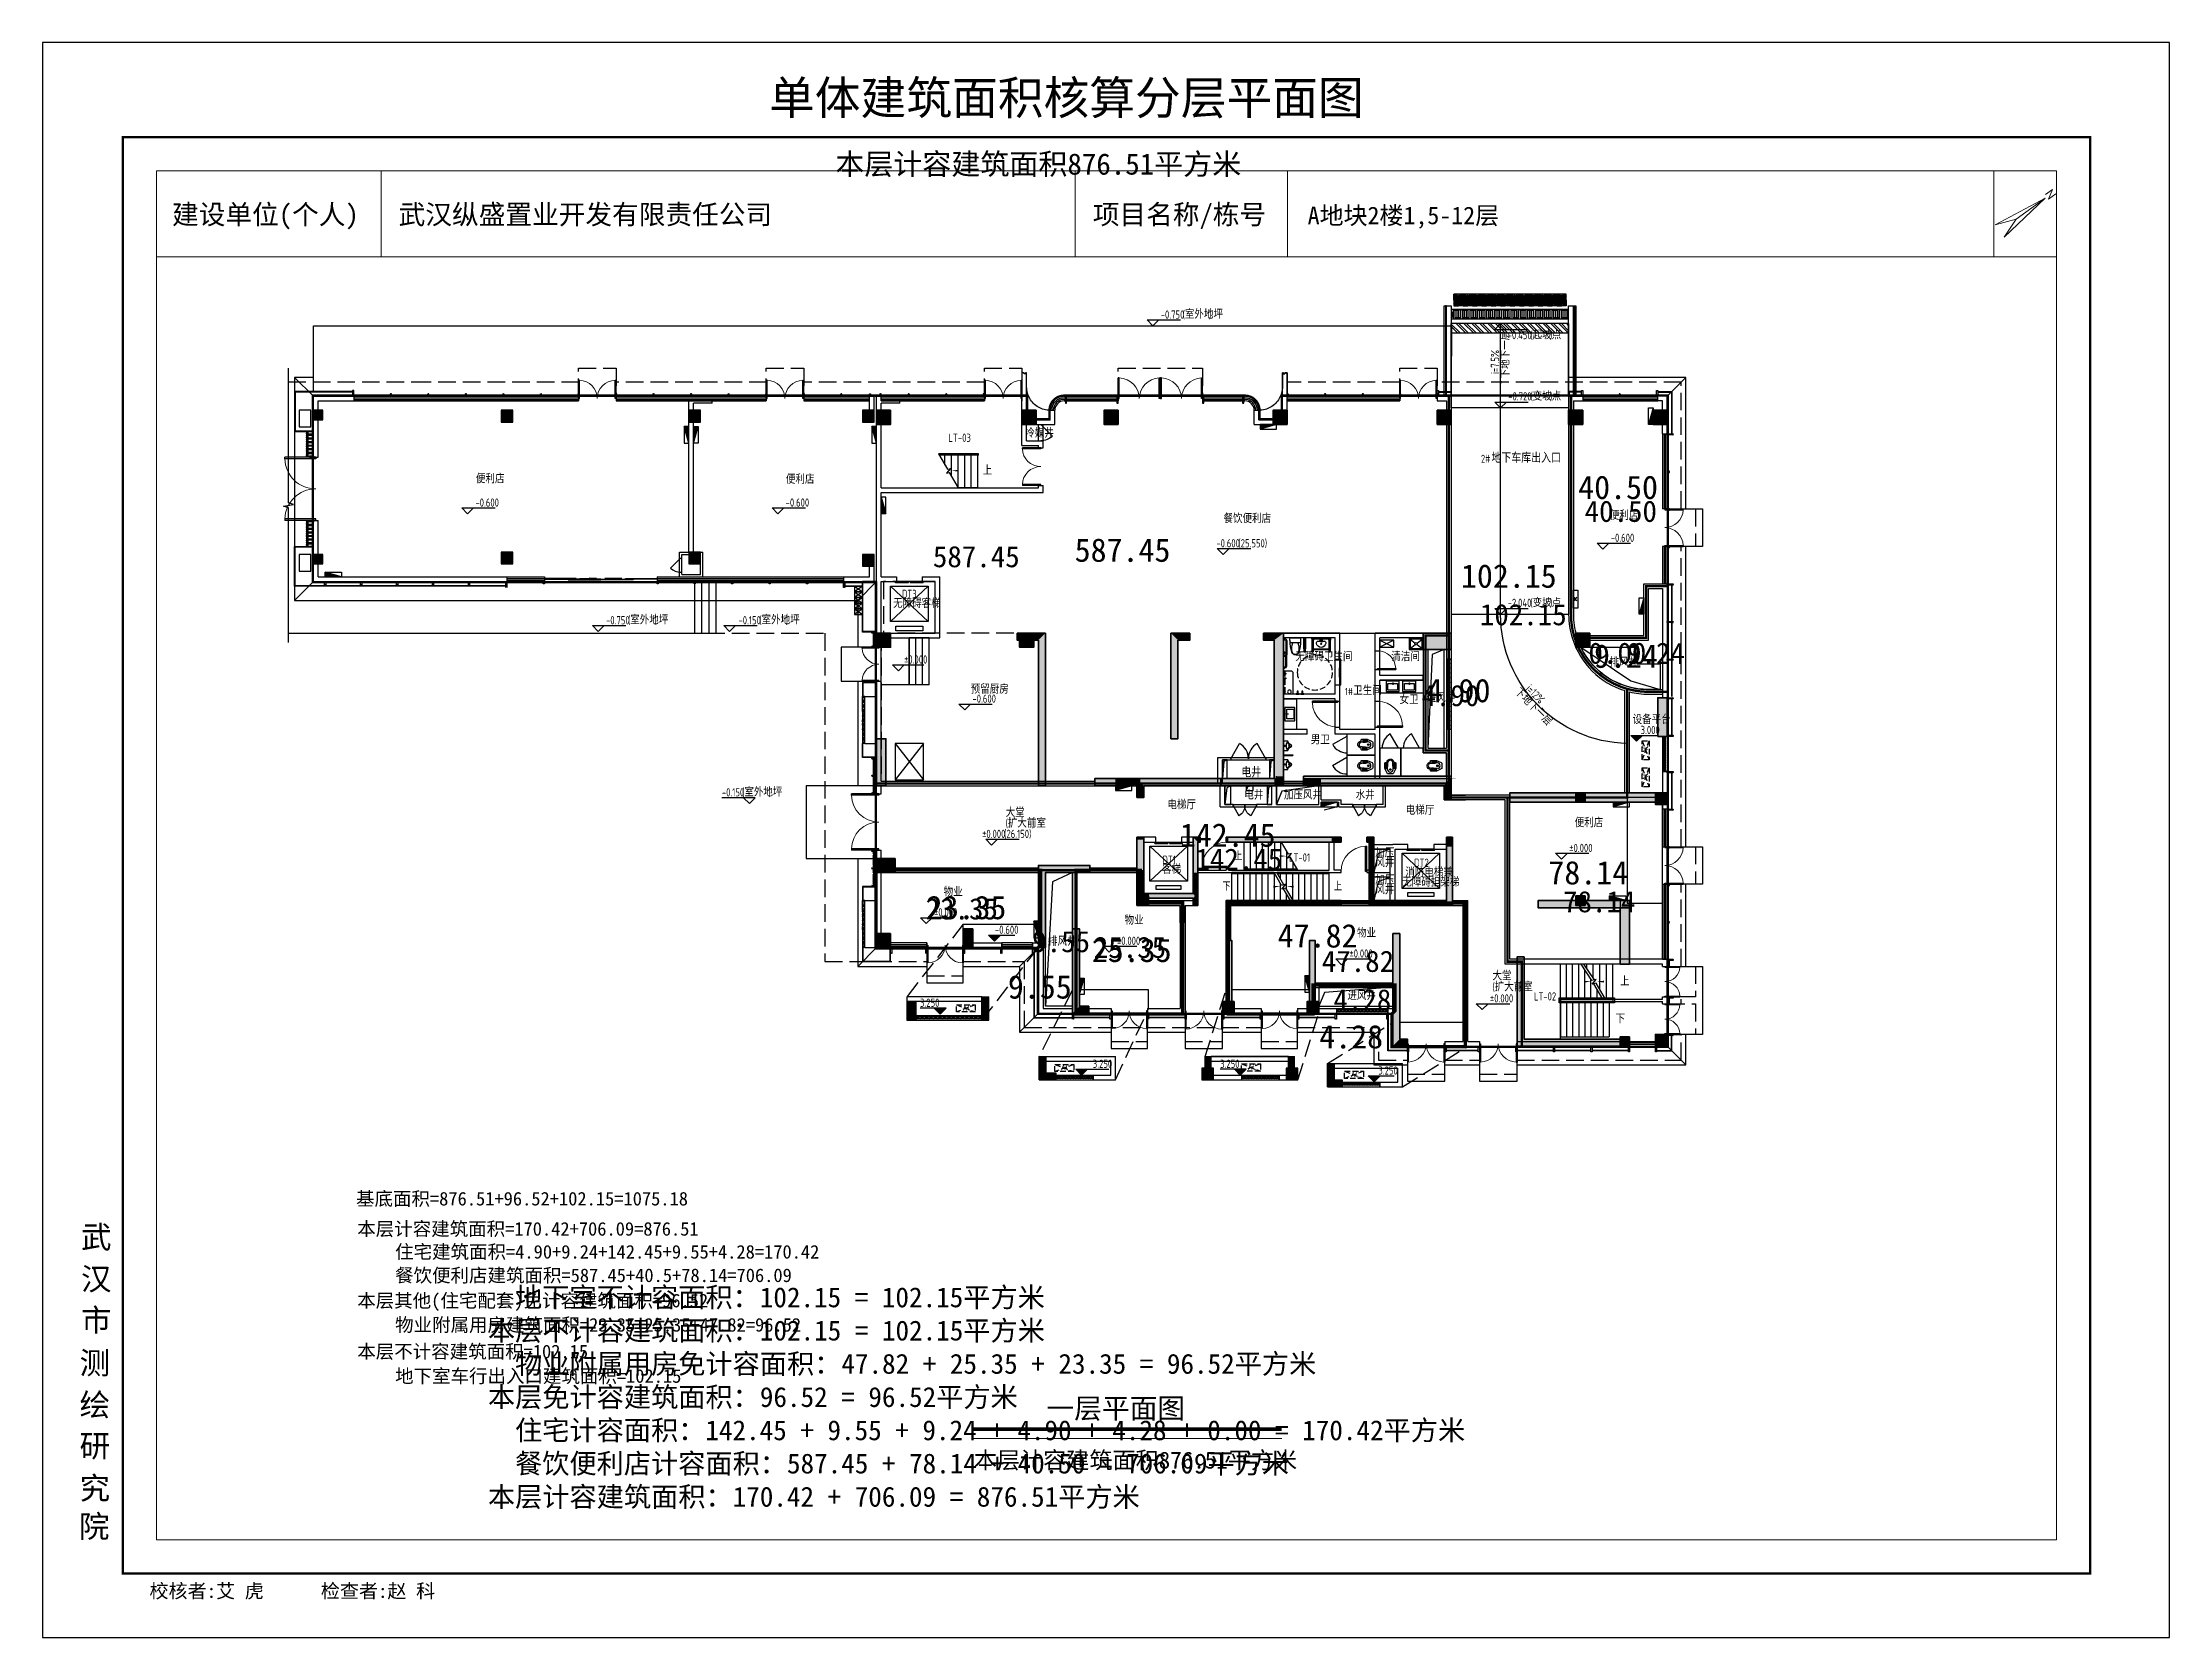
# Model space of a CAD drawing. Extents: x 513700 to 513844, y -232466 to -232398.
# Drawn here: x 513753.6 to 513844.3, y -232466 to -232398 of the extents above; entities that cross this region are included whole.
import ezdxf
from ezdxf.enums import TextEntityAlignment as Align

# ---------------------------------------------------------------- set-up
doc = ezdxf.new("R2010")
doc.units = 0
doc.header["$LTSCALE"] = 1000
for name, pattern in [('$1$DASH', [0.35, 0.25, -0.1]), ('__DASH', [0.35, 0.25, -0.1]), ('CACHE2', [0.1875, 0.125, -0.0625]), ('CONTINOUS', [0]), ('DASH', [0.35, 0.25, -0.1])]:
    doc.linetypes.add(name, pattern=pattern)
doc.layers.get('0').update_dxf_attribs({"color": 252})
for name, color, linetype in [('$0$A-ANNO-100-TXT', 252, 'Continuous'), ('$0$A-HOLE-E', 252, 'Continuous'), ('$0$AA-空调', 252, '$1$DASH'), ('$计容结果', 7, 'Continuous'), ('$计算结果', 7, 'Continuous'), ('$面积结果', 7, 'Continuous'), ('2#HXT-1F$0$A-ANNO-100-SYMB', 252, 'Continuous'), ('2#HXT-1F$0$A-ANNO-100-TXT', 252, 'Continuous'), ('2#HXT-1F$0$A-DOOR', 253, 'Continuous'), ('2#HXT-1F$0$A-FIRE-DOOR', 252, 'Continuous'), ('2#HXT-1F$0$A-HOLE-E', 253, 'Continuous'), ('2#HXT-1F$0$A-PATT-COLU', 253, 'Continuous'), ('2#HXT-1F$0$A-STAIR', 253, 'Continuous'), ('2#HXT-1F$0$A-STR-CONC-B', 253, 'Continuous'), ('2#HXT-1F$0$A-STR-CONC-C', 253, 'Continuous'), ('2#HXT-1F$0$A-WALL-S', 253, 'Continuous'), ('2#HXT-1F$0$A-WINDOW', 253, 'Continuous'), ('2#HXT-1F$0$AA-DOOR_FIRE_TEXT', 253, 'Continuous'), ('6#-造型-1F（实施版）石材-STONE-S', 253, 'Continuous'), ('6#-造型-1F（实施版）金属型材-METAL-S', 253, 'Continuous'), ('6#-造型-银白色铝板', 252, 'Continuous'), ('_0', 252, 'Continuous'), ('A-ANNO-100-DIM-E', 253, 'Continuous'), ('A-ANNO-100-SYMB', 253, 'Continuous'), ('A-ANNO-100-TXT', 252, 'Continuous'), ('A-ANNO-20-SYMB', 252, 'Continuous'), ('A-ANNO-20-TXT', 252, 'Continuous'), ('A-ANNO-50-SYMB', 252, 'Continuous'), ('A-DOOR', 252, 'Continuous'), ('A-Drain-Well', 253, 'Continuous'), ('A-FIRE-DOOR', 252, 'Continuous'), ('A-HOLE-E', 253, 'Continuous'), ('A-HOLE-H', 252, 'CACHE2'), ('A-Line', 252, 'Continuous'), ('A-PATT-COLU', 253, 'Continuous'), ('A-STAIR', 252, 'Continuous'), ('A-STONE-S', 253, 'Continuous'), ('A-STR-CONC-B', 252, 'Continuous'), ('A-STR-CONC-C', 253, 'Continuous'), ('A-STR-CONC-H', 253, 'Continuous'), ('A-TECH-SANT', 253, 'Continuous'), ('A-WALL-S', 252, 'Continuous'), ('A-WINDOW', 253, 'Continuous'), ('AA-DIM_SYMB', 253, 'Continuous'), ('AA-STAIR', 252, 'Continuous'), ('AA-WALL', 252, 'Continuous'), ('DIM_SYMB', 252, 'Continuous'), ('HOLE-FLOOR', 252, 'Continuous'), ('LVTRY', 253, 'Continuous'), ('PROMPT', 252, 'Continuous'), ('PUB_HATCH', 252, 'Continuous'), ('PUB_TEXT', 252, 'Continuous'), ('建-空调', 253, 'DASH'), ('楼层注记', 7, 'Continuous'), ('洁具', 253, 'Continuous'), ('立面轮廓', 253, 'Continuous'), ('降板', 253, 'Continuous'), ('面积', 6, 'Continuous'), ('面积-计容-商业-1', 3, 'Continuous')]:
    doc.layers.add(name, color=color, linetype=linetype)
for name, color, linetype, lineweight in [('P-FIRE-FH', 252, 'Continuous', 25), ('S-COLU', 252, 'Continuous', 35), ('S-COLU-HATC', 252, 'Continuous', 25), ('S-WALL', 252, 'Continuous', 35), ('S-WALL-HATC', 252, 'Continuous', 25), ('图廓', 252, 'Continuous', 9), ('面校计算20250301', 7, '__DASH', 0), ('面积-不计容-地下室-1', 4, 'Continuous', 0), ('面积-免计容-物业附属用房-1', 18, 'Continuous', 0), ('面积-计容-住宅-1', 1, 'Continuous', 0), ('面积-计容-餐饮便利店-1', 3, 'Continuous', 0)]:
    doc.layers.add(name, color=color, linetype=linetype, lineweight=lineweight)
doc.layers.add('打印图框', color=252, linetype='Continuous', plot=False)
doc.styles.add('2#HXT-1F$0$STANDARD', font='GBENOR', dxfattribs={"bigfont": 'GBCBIG'})
doc.styles.add('_TCH_SPACE', font='TSSDENG.shx', dxfattribs={"width": 0.8, "height": 5, "bigfont": 'hztxt.shx'})
doc.styles.add('DIM_FONT', font='SIMPLEX', dxfattribs={"width": 0.7, "bigfont": 'GBCBIG'})
doc.styles.add('dw', font='simhei.ttf')
doc.styles.add('STYLE1', font='stylu.ttf')
doc.styles.add('tkhz1', font='txt.shx', dxfattribs={"width": 0.8, "bigfont": 'hztxt.shx'})
doc.styles.add('TYDG_02', font='TSSDENG.shx', dxfattribs={"width": 0.8, "bigfont": 'hztxt.shx'})
doc.styles.add('宋体', font='simsun.ttc', dxfattribs={"width": 0.7, "height": 10})

msp = doc.modelspace()

# ---------------------------------------------------------------- texts
at = {"layer": '$计容结果', "style": 'dw'}
msp.add_text('本层计容建筑面积876.51平方米', height=0.90647, dxfattribs=at).set_placement((513787.416, -232403.65))
at = {"layer": '$计算结果', "insert": (513772.61, -232455.801), "char_height": 0.84974, "width": 52.68372, "attachment_point": 4, "style": 'dw'}
msp.add_mtext('  地下室不计容面积：102.15 = 102.15平方米\\P本层不计容建筑面积：102.15 = 102.15平方米\\P  物业附属用房免计容面积：47.82 + 25.35 + 23.35 = 96.52平方米\\P本层免计容建筑面积：96.52 = 96.52平方米\\P  住宅计容面积：142.45 + 9.55 + 9.24 + 4.90 + 4.28 + 0.00 = 170.42平方米\\P  餐饮便利店计容面积：587.45 + 78.14 + 40.50 = 706.09平方米\\P本层计容建筑面积：170.42 + 706.09 = 876.51平方米', dxfattribs=at)
at = {"layer": '$面积结果', "color": 3, "style": 'dw'}
for s, p in [('40.50', (513819.35, -232418.45)), ('587.45', (513791.574, -232420.382)), ('78.14', (513818.43, -232435.089))]:
    msp.add_text(s, height=0.9065, dxfattribs=at).set_placement(p)
at = {"layer": '$面积结果', "color": 4, "style": 'dw'}
msp.add_text('102.15', height=0.9065, dxfattribs=at).set_placement((513814.886, -232422.856))
at = {"layer": '$面积结果', "color": 1, "style": 'dw'}
for s, p in [('0.00', (513819.514, -232424.497)), ('9.24', (513821.159, -232424.501)), ('4.90', (513812.397, -232426.303)), ('142.45', (513802.764, -232433.277)), ('9.55', (513795.806, -232436.79)), ('4.28', (513808.645, -232439.274))]:
    msp.add_text(s, height=0.9065, dxfattribs=at).set_placement(p)
at = {"layer": '$面积结果', "color": 18, "style": 'dw'}
for s, p in [('23.35', (513791.264, -232435.394)), ('25.35', (513798.432, -232437.037)), ('47.82', (513808.149, -232437.631))]:
    msp.add_text(s, height=0.9065, dxfattribs=at).set_placement(p)
at = {"color": 252, "linetype": 'CONTINOUS', "style": 'DIM_FONT', "text_generation_flag": 4, "width": 0.8}
msp.add_text('K', height=0.151, rotation=0.23235, dxfattribs=at).set_placement((513818.912, -232421.663))
at = {"layer": 'A-ANNO-100-DIM-E', "color": 252, "style": 'TYDG_02', "width": 0.8}
for s, p in [('-0.750', (513801.284, -232409.788)), ('(', (513802.219, -232409.788)), (')', (513803.339, -232409.788)), ('-0.600', (513772.078, -232417.8)), ('-0.600', (513785.299, -232417.8)), ('-0.600', (513803.657, -232419.535)), ('(25.550)', (513804.593, -232419.535)), ('-0.600', (513820.464, -232419.302)), ('-0.750', (513777.645, -232422.816)), ('(', (513778.58, -232422.816)), (')', (513779.7, -232422.816)), ('-0.150', (513783.289, -232422.816)), ('(', (513784.178, -232422.816)), (')', (513785.298, -232422.816)), ('%%P0.000', (513790.346, -232424.49)), ('-0.600', (513793.26, -232426.159)), ('3.000', (513821.738, -232427.493)), ('-0.150', (513782.58, -232430.152)), ('(', (513783.444, -232430.152)), (')', (513784.564, -232430.152)), ('%%P0.000', (513793.672, -232431.922)), ('(26.150)', (513794.608, -232431.922)), ('%%P0.000', (513818.696, -232432.521)), ('%%P0.000', (513791.624, -232435.265)), ('-0.600', (513794.219, -232436.009)), ('%%P0.000', (513799.42, -232436.479)), ('%%P0.000', (513809.327, -232437.021)), ('3.250', (513791.027, -232439.121)), ('%%P0.000', (513815.316, -232438.933)), ('3.250', (513798.391, -232441.722)), ('3.250', (513803.816, -232441.722)), ('3.250', (513810.56, -232442.007))]:
    msp.add_text(s, height=0.35, dxfattribs=at).set_placement(p)
at = {"layer": 'A-ANNO-100-DIM-E', "color": 252, "style": 'TYDG_02'}
for p in [(513802.313, -232409.788), (513778.674, -232422.816), (513784.271, -232422.816), (513783.538, -232430.152)]:
    msp.add_text('室外地坪', height=0.3526, dxfattribs=at).set_placement(p)
at = {"layer": 'A-ANNO-100-TXT', "color": 252}
for s, height, style, width, p in [('LT-03', 0.35, 'TYDG_02', 0.8, (513792.237, -232415.04)), ('2#', 0.34, '_TCH_SPACE', 0.705882, (513814.935, -232415.93)), ('1#', 0.2975, '_TCH_SPACE', 0.705882, (513809.136, -232425.828)), ('LT-01', 0.35, 'TYDG_02', 0.8, (513806.749, -232432.928)), ('LT-01', 0.35, 'TYDG_02', 0.8, (513806.749, -232432.928)), ('LT-02', 0.35, 'TYDG_02', 0.8, (513817.189, -232438.85)), ('LT-02', 0.35, 'TYDG_02', 0.8, (513817.189, -232438.85))]:
    msp.add_text(s, height=height, dxfattribs=dict(at, style=style, width=width)).set_placement(p)
for s, height, style, p in [('冷媒井', 0.3526, 'TYDG_02', (513795.511, -232414.855)), ('地下车库出入口', 0.403, '_TCH_SPACE', (513815.381, -232415.93)), ('便利店', 0.3526, 'TYDG_02', (513772.101, -232416.799)), ('便利店', 0.3526, 'TYDG_02', (513785.311, -232416.822)), ('餐饮便利店', 0.3526, 'TYDG_02', (513803.959, -232418.496)), ('便利店', 0.3526, 'TYDG_02', (513820.425, -232418.36)), ('无障碍卫生间', 0.3526, '_TCH_SPACE', (513807.024, -232424.382)), ('清洁间', 0.3526, '_TCH_SPACE', (513811.113, -232424.382)), ('排风井', 0.3526, '_TCH_SPACE', (513820.41, -232424.621)), ('排风井', 0.3526, '_TCH_SPACE', (513820.41, -232424.621)), ('预留厨房', 0.3526, 'TYDG_02', (513793.187, -232425.768)), ('卫生间', 0.3526, '_TCH_SPACE', (513809.486, -232425.828)), ('女卫', 0.3526, '_TCH_SPACE', (513811.464, -232426.215)), ('进风井', 0.3526, '_TCH_SPACE', (513812.619, -232426.135)), ('进风井', 0.3526, '_TCH_SPACE', (513812.619, -232426.135)), ('设备平台', 0.3526, '_TCH_SPACE', (513821.397, -232427.064)), ('男卫', 0.3526, '_TCH_SPACE', (513807.68, -232427.925)), ('电井', 0.403, '_TCH_SPACE', (513804.719, -232429.334)), ('排风井', 0.3526, '_TCH_SPACE', (513796.481, -232436.516)), ('排风井', 0.3526, '_TCH_SPACE', (513796.481, -232436.516)), ('进风井', 0.3526, '_TCH_SPACE', (513809.24, -232438.828))]:
    msp.add_text(s, height=height, dxfattribs=dict(at, style=style)).set_placement(p)
at = {"layer": 'A-ANNO-20-TXT', "color": 252, "style": 'TYDG_02'}
for s, p in [('无障碍客梯', (513789.881, -232422.113)), ('电井', (513804.846, -232430.278)), ('加压风井', (513806.535, -232430.278)), ('水井', (513809.592, -232430.278)), ('大堂', (513794.676, -232431.025)), ('电梯厅', (513801.567, -232430.695)), ('电梯厅', (513811.727, -232430.929)), ('扩大前室', (513794.769, -232431.475)), ('便利店', (513818.929, -232431.46)), ('加压', (513810.428, -232432.746)), ('风井', (513810.428, -232433.166)), ('客梯', (513801.346, -232433.447)), ('加压', (513810.428, -232433.899)), ('无障碍担架梯', (513811.581, -232433.993)), ('消防电梯兼', (513811.709, -232433.573)), ('物业', (513792.035, -232434.41)), ('风井', (513810.428, -232434.319)), ('物业', (513799.745, -232435.615)), ('物业', (513809.652, -232436.161)), ('大堂', (513815.425, -232437.983)), ('扩大前室', (513815.519, -232438.451))]:
    msp.add_text(s, height=0.3526, dxfattribs=at).set_placement(p)
at = {"layer": 'A-ANNO-20-TXT', "color": 252, "style": 'TYDG_02', "width": 0.8}
for s, p in [('DT3', (513790.255, -232421.693)), ('(', (513794.676, -232431.475)), (')', (513795.796, -232431.475)), ('DT1', (513801.358, -232433.027)), ('DT2', (513812.083, -232433.153)), ('(', (513815.425, -232438.451)), (')', (513816.545, -232438.451))]:
    msp.add_text(s, height=0.35, dxfattribs=at).set_placement(p)
at = {"layer": 'A-ANNO-50-SYMB', "color": 252, "style": 'TYDG_02'}
for s, p in [('上', (513820.86, -232438.219)), ('下', (513820.668, -232439.819))]:
    msp.add_text(s, height=0.353, dxfattribs=at).set_placement(p)
at = {"layer": 'DIM_SYMB', "color": 252, "style": 'TYDG_02'}
msp.add_text('上', height=0.353, dxfattribs=at).set_placement((513793.7, -232416.444))
at = {"layer": 'PROMPT', "color": 252, "style": 'TYDG_02'}
msp.add_text('重合的墙体', height=0.0403, dxfattribs=at).set_placement((513813.594, -232429.414))
at = {"layer": '图廓', "color": 0, "style": 'STYLE1'}
msp.add_text('单体建筑面积核算分层平面图', height=1.4291, dxfattribs=at).set_placement((513797.264, -232401.515), align=Align.BOTTOM_CENTER)
at = {"layer": '图廓', "color": 0, "linetype": 'ByBlock', "ltscale": 2, "style": 'tkhz1'}
msp.add_text('N', height=0.381, rotation=305.63272, dxfattribs=at).set_placement((513839.362, -232404.374), align=Align.TOP_CENTER)
at = {"layer": '图廓', "color": 0}
for s, height, style, p in [('建设单位(个人)', 0.8336, 'dw', (513759.149, -232405.763)), ('武汉纵盛置业开发有限责任公司', 0.83364, 'dw', (513768.805, -232405.763)), ('项目名称/栋号', 0.8336, 'dw', (513798.389, -232405.763)), ('A地块2楼1,5-12层', 0.7488, 'dw', (513807.546, -232405.763)), (' 校核者:艾 虎      检查者:赵 科', 0.59546, '宋体', (513757.782, -232464.312))]:
    msp.add_text(s, height=height, dxfattribs=dict(at, style=style)).set_placement(p)
at = {"layer": '图廓', "color": 0, "linetype": 'Continuous', "style": 'STYLE1'}
for s, p in [('武', (513755.268, -232449.408)), ('汉', (513755.268, -232451.193)), ('市', (513755.268, -232452.945)), ('测', (513755.208, -232454.771)), ('绘', (513755.208, -232456.556)), ('研', (513755.208, -232458.308)), ('究', (513755.208, -232460.11)), ('院', (513755.179, -232461.739))]:
    msp.add_text(s, height=0.953, dxfattribs=at).set_placement(p)
at = {"layer": '图廓', "color": 7, "style": 'dw'}
msp.add_text('本层计容建筑面积876.51平方米', height=0.72177, dxfattribs=at).set_placement((513793.322, -232458.801))
at = {"layer": '楼层注记', "color": 7, "style": 'dw'}
msp.add_text('一层平面图', height=0.8661, dxfattribs=at).set_placement((513796.417, -232456.665))
at = {"layer": '面校计算20250301', "color": 7, "style": 'dw'}
for s, p in [('基底面积=876.51+96.52+102.15=1075.18', (513766.989, -232447.585)), ('本层计容建筑面积=170.42+706.09=876.51', (513767.042, -232448.871)), ('住宅建筑面积=4.90+9.24+142.45+9.55+4.28=170.42', (513768.655, -232449.849)), ('餐饮便利店建筑面积=587.45+40.5+78.14=706.09', (513768.655, -232450.85)), ('本层其他(住宅配套)免计容建筑面积=96.52', (513767.042, -232451.928)), ('物业附属用房建筑面积=23.35+25.35+47.82=96.52', (513768.655, -232452.961)), ('本层不计容建筑面积=102.15', (513767.042, -232454.099)), ('地下室车行出入口建筑面积=102.15', (513768.655, -232455.143))]:
    msp.add_text(s, height=0.57741, dxfattribs=at).set_placement(p)
at = {"layer": '面积-不计容-地下室-1', "linetype": 'DASH', "ltscale": 3, "style": 'dw'}
msp.add_text('102.15', height=1, dxfattribs=at).set_placement((513814.079, -232421.258))
at = {"layer": '面积-免计容-物业附属用房-1', "ltscale": 3, "style": 'dw'}
for s, p in [('23.35', (513791.305, -232435.384)), ('25.35', (513798.347, -232437.21)), ('47.82', (513806.27, -232436.59))]:
    msp.add_text(s, height=1, dxfattribs=at).set_placement(p)
at = {"layer": '面积-计容-住宅-1', "style": 'dw'}
for s, p in [('9.24', (513819.752, -232424.669)), ('4.90', (513812.619, -232426.136)), ('142.45', (513802.097, -232432.299)), ('9.55', (513794.771, -232438.768)), ('4.28', (513808.041, -232440.892))]:
    msp.add_text(s, height=1, dxfattribs=at).set_placement(p)
at = {"layer": '面积-计容-商业-1', "color": 3, "style": 'dw'}
for s, p in [('40.50', (513819.076, -232417.476)), ('587.45', (513797.617, -232420.151)), ('78.14', (513817.806, -232433.902))]:
    msp.add_text(s, height=1, dxfattribs=at).set_placement(p)

# ---------------------------------------------------------------- blocks, each defined once
blk = doc.blocks.new('2新72A$C0EC5048D')
at = {"layer": 'S-COLU-HATC'}
for points in [[(-33000, 27000), (-33600, 27000), (-33600, 26400), (-33000, 26400)], [(-26800, 27000), (-27400, 27000), (-27400, 26400), (-26800, 26400)], [(-23300, 27000), (-23900, 27000), (-23900, 26400), (-23300, 26400)], [(-16100, 27000), (-16700, 27000), (-16700, 26400), (-16100, 26400)], [(-9100, 27000), (-9700, 27000), (-9700, 26400), (-9100, 26400)], [(-3500, 27000), (-4100, 27000), (-4100, 26400), (-3500, 26400)], [(100, 27000), (-500, 27000), (-500, 26400), (100, 26400)], [(-33000, 17500), (-33600, 17500), (-33600, 16900), (-33000, 16900)], [(-26900, 17500), (-27500, 17500), (-27500, 16900), (-26900, 16900)], [(-9100, 17500), (-10300, 17500), (-10300, 16800), (-9100, 16800)], [(-3200, 17500), (-3800, 17500), (-3800, 16900), (-3200, 16900)], [(-3400, 10700), (-3800, 10700), (-3800, 10300), (-3400, 10300)], [(100, 10700), (-400, 10700), (-400, 10200), (100, 10200)], [(-32800, 7900), (-33600, 7900), (-33600, 7300), (-32800, 7300)], [(-22000, 6300), (-22500, 6300), (-22500, 5900), (-22000, 5900)], [(-3400, 6300), (-3800, 6300), (-3800, 5900), (-3400, 5900)], [(-33000, 4700), (-33600, 4700), (-33600, 4100), (-33000, 4100)], [(-29500, 4900), (-29900, 4900), (-29900, 4100), (-29500, 4100)], [(-18350, 1800), (-18850, 1800), (-18850, 1300), (-18350, 1300)], [(-14750, 1800), (-15250, 1800), (-15250, 1300), (-14750, 1300)], [(-1500, 300), (-1900, 300), (-1900, -100), (-1500, -100)], [(100, 400), (-400, 400), (-400, -100), (100, -100)]]:
    blk.add_hatch(color=256, dxfattribs=at).paths.add_polyline_path(points)
at = {"layer": 'S-WALL-HATC'}
for points in [[(-27600, 17500), (-27600, 17200), (-26700, 17200), (-26700, 11000), (-26400, 11000), (-26400, 17500)], [(-20250, 17500), (-21050, 17500), (-21050, 13000), (-20750, 13000), (-20750, 17200), (-20250, 17200)], [(-17100, 17500), (-17100, 17200), (-16650, 17200), (-16650, 11300), (-18918, 11300), (-18918, 11000), (-16250, 11000), (-16250, 17500), (-16989, 17500)], [(-300, 13100), (100, 13100), (100, 14750), (-300, 14750)], [(-33600, 11000), (-33200, 11000), (-33200, 13000), (-33600, 13000)], [(-18918, 11000), (-18918, 11300), (-24300, 11300), (-24300, 11000), (-22500, 11000), (-22500, 10500), (-22200, 10500), (-22200, 11000), (-19900, 11000)], [(-9300, 10400), (-9100, 10400), (-9100, 11400), (-15400, 11400), (-15400, 11000), (-9400, 11000), (-9400, 10400)], [(-3800, 10700), (-6600, 10700), (-6600, 10300), (-3800, 10300)], [(-3400, 10700), (-400, 10700), (-400, 10300), (-3400, 10300)], [(-20100, 5900), (-19900, 5900), (-19900, 8600), (-19800, 8600), (-19800, 8800), (-20100, 8800), (-20100, 6400), (-22200, 6400), (-22200, 8800), (-22500, 8800), (-22500, 6200), (-20100, 6200)], [(-18700, 8800), (-18700, 8600), (-13800, 8600), (-13800, 8800)], [(-9050, 8800), (-9300, 8800), (-9300, 6100), (-12400, 6100), (-12400, 8800), (-12700, 8800), (-12700, 8600), (-12600, 8600), (-12600, 5900), (-9050, 5900)], [(-26644, 4100), (-26400, 4100), (-26400, 7300), (-24500, 7300), (-24500, 7600), (-26700, 7600), (-26700, 4100)], [(-13800, 5900), (-13800, 6100), (-18700, 6100), (-18700, 5900)], [(-1500, 6100), (-5400, 6100), (-5400, 5800), (-1500, 5800)], [(-1900, 3400), (-1500, 3400), (-1500, 5800), (-1900, 5800)], [(-25250, 4900), (-25250, 1300), (-24550, 1300), (-24550, 1600), (-24950, 1600), (-24950, 4900), (-25200, 4900)], [(-11600, 4700), (-11300, 4700), (-11300, 200), (-10975, 200), (-10975, -100), (-11600, -100)], [(-18450, 1800), (-18450, 4400), (-18700, 4400), (-18700, 1800)], [(-14900, 1800), (-14900, 4400), (-15150, 4400), (-15150, 1800)], [(-1900, 200), (-6000, 200), (-6000, 3700), (-6300, 3700), (-6300, -100), (-1900, -100)]]:
    blk.add_hatch(color=256, dxfattribs=at).paths.add_polyline_path(points)
at = {"layer": 'S-COLU', "elevation": 0}
for points in [[(-33000, 27000), (-33600, 27000), (-33600, 26400), (-33000, 26400)], [(-26800, 27000), (-27400, 27000), (-27400, 26400), (-26800, 26400)], [(-23300, 27000), (-23900, 27000), (-23900, 26400), (-23300, 26400)], [(-16100, 27000), (-16700, 27000), (-16700, 26400), (-16100, 26400)], [(-9100, 27000), (-9700, 27000), (-9700, 26400), (-9100, 26400)], [(-3500, 27000), (-4100, 27000), (-4100, 26400), (-3500, 26400)], [(100, 27000), (-500, 27000), (-500, 26400), (100, 26400)], [(-33000, 17500), (-33600, 17500), (-33600, 16900), (-33000, 16900)], [(-26900, 17500), (-27500, 17500), (-27500, 16900), (-26900, 16900)], [(-9100, 17500), (-10300, 17500), (-10300, 16800), (-9100, 16800)], [(-3200, 17500), (-3800, 17500), (-3800, 16900), (-3200, 16900)], [(-3400, 10700), (-3800, 10700), (-3800, 10300), (-3400, 10300)], [(100, 10700), (-400, 10700), (-400, 10200), (100, 10200)], [(-32800, 7900), (-33600, 7900), (-33600, 7300), (-32800, 7300)], [(-22000, 6300), (-22500, 6300), (-22500, 5900), (-22000, 5900)], [(-3400, 6300), (-3800, 6300), (-3800, 5900), (-3400, 5900)], [(-33000, 4700), (-33600, 4700), (-33600, 4100), (-33000, 4100)], [(-29500, 4900), (-29900, 4900), (-29900, 4100), (-29500, 4100)], [(-18350, 1800), (-18850, 1800), (-18850, 1300), (-18350, 1300)], [(-14750, 1800), (-15250, 1800), (-15250, 1300), (-14750, 1300)], [(-1500, 300), (-1900, 300), (-1900, -100), (-1500, -100)], [(100, 400), (-400, 400), (-400, -100), (100, -100)]]:
    blk.add_lwpolyline(points, close=True, dxfattribs=at)
at = {"layer": 'S-WALL', "elevation": 0}
for points in [[(-27600, 17500), (-27600, 17200), (-26700, 17200), (-26700, 11000), (-26400, 11000), (-26400, 17500)], [(-20250, 17500), (-21050, 17500), (-21050, 13000), (-20750, 13000), (-20750, 17200), (-20250, 17200), (-20250, 17500)], [(-17100, 17500), (-17100, 17200), (-16650, 17200), (-16650, 11300), (-18918, 11300), (-18918, 11000), (-16250, 11000), (-16250, 17500), (-16989, 17500)], [(-300, 13100), (100, 13100), (100, 14750), (-300, 14750)], [(-33600, 11000), (-33200, 11000), (-33200, 13000), (-33600, 13000)], [(-18918, 11000), (-18918, 11300), (-24300, 11300), (-24300, 11000), (-22500, 11000), (-22500, 10500), (-22200, 10500), (-22200, 11000), (-19900, 11000)], [(-9300, 10400), (-9100, 10400), (-9100, 11400), (-15400, 11400), (-15400, 11000), (-9400, 11000), (-9400, 10400)], [(-3800, 10700), (-6600, 10700), (-6600, 10300), (-3800, 10300)], [(-400, 10700), (-3400, 10700)], [(-3400, 10700), (-400, 10700), (-400, 10300), (-3400, 10300)], [(-20100, 5900), (-19900, 5900), (-19900, 8600), (-19800, 8600), (-19800, 8800), (-20100, 8800), (-20100, 6400), (-22200, 6400), (-22200, 8800), (-22500, 8800), (-22500, 6200), (-20100, 6200), (-20100, 5900)], [(-18700, 8800), (-18700, 8600), (-13800, 8600), (-13800, 8800), (-18700, 8800)], [(-9050, 8800), (-9300, 8800), (-9300, 6100), (-12400, 6100), (-12400, 8800), (-12700, 8800), (-12700, 8600), (-12600, 8600), (-12600, 5900), (-9050, 5900), (-9050, 8800)], [(-26644, 4100), (-26400, 4100), (-26400, 7300), (-24500, 7300), (-24500, 7600), (-26700, 7600), (-26700, 4100)], [(-13800, 5900), (-13800, 6100), (-18700, 6100), (-18700, 5900), (-13800, 5900)], [(-1500, 6100), (-5400, 6100), (-5400, 5800), (-1500, 5800)], [(-2100, 6100), (-3400, 6100)], [(-1900, 3400), (-1500, 3400), (-1500, 5800), (-1900, 5800)], [(-25250, 4900), (-25250, 1300), (-24550, 1300), (-24550, 1600), (-24950, 1600), (-24950, 4900), (-25200, 4900)], [(-11600, 4700), (-11300, 4700), (-11300, 200), (-10975, 200), (-10975, -100), (-11600, -100), (-11600, 4700)], [(-18450, 1800), (-18450, 4400), (-18700, 4400), (-18700, 1800)], [(-14900, 1800), (-14900, 4400), (-15150, 4400), (-15150, 1800)], [(-5600, 200), (-6000, 200), (-6000, 3700), (-6300, 3700), (-6300, -100), (-1900, -100), (-1900, 200)]]:
    blk.add_lwpolyline(points, close=True, dxfattribs=at)
blk = doc.blocks.new('2新282#HXT-1F$0$$TWTSYS$00000508')
for p, q in [((-0.5, 0.5), (0.32, 1.22)), ((-0.5, 0.5), (-0.5, -0.5)), ((-0.5, -0.5), (0.5, 0.5)), ((0.5, 0.5), (-0.5, 0.5)), ((0.5, -0.5), (0.5, 0.5)), ((-0.5, -0.5), (0.5, -0.5))]:
    blk.add_line(p, q)
blk.add_solid([(0.5, -0.5), (0.5, 0.5), (-0.5, -0.5)])
blk = doc.blocks.new('2新292#HXT-1F$0$$WINLIB2D$00000039')
at = {"color": 0}
for points in [[(-0.5, 0.5), (-0.5, -0.5)], [(0.5, 0.5), (-0.5, 0.5)], [(-0.5, 0.17), (0.5, 0.17)], [(-0.45, -0.17), (-0.5, 0.08)], [(-0.38, -0.17), (-0.45, 0.17)], [(-0.32, -0.17), (-0.38, 0.17)], [(-0.25, -0.17), (-0.31, 0.17)], [(-0.18, -0.17), (-0.24, 0.17)], [(-0.11, -0.17), (-0.18, 0.17)], [(-0.04, -0.17), (-0.11, 0.17)], [(0.02, -0.17), (-0.04, 0.17)], [(0.09, -0.17), (0.03, 0.17)], [(0.16, -0.17), (0.1, 0.17)], [(0.23, -0.17), (0.16, 0.17)], [(0.3, -0.17), (0.23, 0.17)], [(0.36, -0.17), (0.3, 0.17)], [(0.43, -0.17), (0.37, 0.17)], [(0.5, -0.17), (0.44, 0.17)], [(0.5, -0.5), (0.5, 0.5)], [(-0.5, -0.17), (0.5, -0.17)], [(0.5, -0.5), (-0.5, -0.5)]]:
    blk.add_lwpolyline(points, dxfattribs=at)
blk = doc.blocks.new('2新154_FZH')
blk.add_lwpolyline([(-0.5, -0.5), (0.5, -0.5), (0.5, 0.5), (-0.5, 0.5)], close=True)
at = {"layer": 'PUB_HATCH'}
blk.add_solid([(-0.5, -0.5), (0.5, -0.5), (-0.5, 0.5), (0.5, 0.5)], dxfattribs=at)
blk = doc.blocks.new('2新252#HXT-1F$0$$DORLIB2D$00000127')
at = {"color": 0}
for points in [[(-0.533, 0.795), (-0.533, 0.69)], [(-0.033, 0.795), (-0.533, 0.795)], [(-0.033, 0.69), (-0.533, 0.69)], [(0.5, 0.5), (-0.5, 0.5)], [(-0.033, 0.795), (-0.033, 0.69)], [(0.533, 0.795), (0.033, 0.795)], [(0.033, 0.795), (0.033, 0.69)], [(0.533, 0.69), (0.033, 0.69)], [(0.533, 0.795), (0.533, 0.69)]]:
    blk.add_lwpolyline(points, dxfattribs=at)
blk = doc.blocks.new('2新262#HXT-1F$0$$DorLib2D$00000001')
for p, q in [((0.45, 0.975), (0.5, 0.975)), ((0.45, 0), (0.45, 0.975)), ((0.5, 0), (0.5, 0.975)), ((0.5, 0), (0.45, 0))]:
    blk.add_line(p, q)
at = {"lineweight": 13}
blk.add_arc((0.475, 0), 0.975, 91.46928, 180, dxfattribs=at)
blk = doc.blocks.new('2新272#HXT-1F$0$$DorLib2D$00000231')
at = {"color": 0}
for p, q in [((-0.5, 0), (-0.25, 0.433)), ((0.5, 0), (0.25, 0.433))]:
    blk.add_line(p, q, dxfattribs=at)
for centre, start, end in [((-0.5, 0), 0, 60), ((0.5, 0), 120, 180)]:
    blk.add_arc(centre, 0.5, start, end, dxfattribs=at)
blk = doc.blocks.new('2新242#HXT-1F')
at = {"layer": '2#HXT-1F$0$A-PATT-COLU'}
for points in [[(-59162, -20898), (-58262, -20898), (-58112, -20798), (-58112, -20598), (-59162, -20598)], [(-57962, -21398), (-57962, -20898), (-58112, -20798), (-58262, -20898), (-58262, -21398)], [(-58112, -20798), (-57962, -20898), (-54612, -20898), (-54612, -20598), (-58112, -20598)], [(-54612, -20598), (-54612, -20898), (-52412, -20898), (-52412, -20598)], [(-52412, -20598), (-52412, -20898), (-52012, -20898), (-52312, -20598)], [(-52312, -20598), (-52012, -20898), (-52012, -20498), (-52312, -20498)], [(-51162, -20898), (-50412, -20898), (-50412, -20598), (-51162, -20598)], [(-50412, -20598), (-50412, -20898), (-47662, -20898), (-47662, -20598)], [(-47662, -20598), (-47662, -20898), (-45162, -20898), (-44862, -20598)], [(-45162, -21398), (-44862, -21398), (-44862, -20598), (-45162, -20898)], [(-44862, -21498), (-44862, -21398), (-45162, -21398), (-45162, -21498)], [(-58262, -23198), (-57962, -23198), (-57962, -23098), (-58262, -23098)], [(-58262, -24498), (-57962, -24498), (-57962, -23198), (-58262, -23198)], [(-55862, -23098), (-55662, -23298), (-55562, -23298), (-55562, -23098)], [(-55862, -24598), (-55662, -24598), (-55662, -23298), (-55862, -23098)], [(-54462, -23298), (-54362, -23298), (-54362, -23098), (-54462, -23098)], [(-54362, -23098), (-54362, -23298), (-49962, -23298), (-49962, -23098)], [(-49962, -23098), (-49962, -23298), (-49562, -23298), (-49562, -23098)], [(-48462, -23298), (-48362, -23298), (-48162, -23098), (-48462, -23098)], [(-48362, -23498), (-48162, -23498), (-48162, -23098), (-48362, -23298)], [(-48362, -24598), (-48162, -24598), (-48162, -23498), (-48362, -23498)], [(-45062, -23498), (-44812, -23498), (-44812, -23098), (-45062, -23098)], [(-45062, -25798), (-44812, -25998), (-44812, -23498), (-45062, -23498)], [(-58262, -25498), (-57962, -25498), (-57962, -24498), (-58262, -24498)], [(-55795, -25598), (-55662, -25598), (-55662, -24598), (-55862, -24598), (-55862, -25498)], [(-48362, -24598), (-48362, -25023), (-48162, -25023), (-48162, -24598)], [(-57762, -25498), (-57762, -25698), (-55862, -25698), (-55795, -25598), (-55862, -25498)], [(-55662, -25998), (-55662, -25598), (-55795, -25598), (-55862, -25698), (-55862, -25998)], [(-54462, -25998), (-54362, -25998), (-54362, -25798), (-54462, -25798)], [(-54362, -25798), (-54362, -25998), (-49562, -25998), (-49562, -25798)], [(-48162, -25798), (-48162, -25423), (-48362, -25423), (-48362, -25998)], [(-48162, -25798), (-48362, -25998), (-47362, -25998), (-47362, -25798)], [(-47362, -25798), (-47362, -25998), (-44812, -25998), (-45062, -25798)]]:
    blk.add_hatch(color=256, dxfattribs=at).paths.add_polyline_path(points)
at = {"layer": '2#HXT-1F$0$A-ANNO-100-SYMB'}
for points in [[(-53832, -23898, 0, 0, 0), (-51882, -23898, 0, 80, 0), (-52182, -23898, 0, 0, 0)], [(-54352, -25198, 0, 0, 0), (-52142, -25198, 0, 80, 0), (-52442, -25198, 0, 0, 0)], [(-49932, -25198, 0, 0, 0), (-51882, -25198, 0, 80, 0), (-51582, -25198, 0, 0, 0)]]:
    blk.add_lwpolyline(points, format="xyseb", dxfattribs=at)
at = {"layer": '2#HXT-1F$0$A-FIRE-DOOR'}
for p, q in [((-54162, -21698), (-53162, -21698)), ((-49062, -21698), (-48062, -21698)), ((-54162, -21798), (-53162, -21798)), ((-49062, -21798), (-48062, -21798))]:
    blk.add_line(p, q, dxfattribs=at)
at = {"layer": '2#HXT-1F$0$A-HOLE-E'}
for points in [[(-54512, -21698), (-54262, -21698), (-54262, -20898), (-54512, -20898)], [(-53612, -21098), (-53312, -21098), (-53312, -20898), (-53612, -20898)], [(-52712, -21698), (-52512, -21698), (-52512, -20898), (-52712, -20898)], [(-50512, -20898), (-52312, -20898), (-52312, -21698), (-50512, -21698)], [(-47462, -23598), (-48162, -23598), (-48162, -24598), (-47462, -24598)], [(-47462, -24798), (-48162, -24798), (-48162, -25798), (-47462, -25798)]]:
    blk.add_lwpolyline(points, close=True, dxfattribs=at)
for points in [[(-54262, -20898), (-54427, -20995), (-54512, -21698)], [(-53312, -20898), (-53556, -20953), (-53612, -21098)], [(-52512, -20898), (-52651, -20968), (-52712, -21698)], [(-50512, -20898), (-52092, -21127), (-52312, -21698)], [(-47462, -23598), (-47984, -23789), (-48162, -24598)], [(-47462, -24798), (-47984, -24989), (-48162, -25798)]]:
    blk.add_lwpolyline(points, dxfattribs=at)
at = {"layer": '2#HXT-1F$0$A-STAIR'}
for p, q in [((-57712, -24973), (-57712, -23473)), ((-57712, -23473), (-56112, -23473)), ((-57712, -24973), (-56112, -23473)), ((-57712, -23473), (-56112, -24973)), ((-56112, -23473), (-56112, -24973)), ((-53702, -23298), (-52098, -23298)), ((-53702, -23298), (-53702, -24438)), ((-53442, -23298), (-53442, -24438)), ((-53182, -23298), (-53182, -24438)), ((-52922, -23298), (-52922, -24438)), ((-52662, -23298), (-52662, -24438)), ((-52402, -23298), (-52402, -24438)), ((-52142, -23298), (-52142, -24438)), ((-51797, -23820), (-52098, -23298)), ((-53702, -24438), (-53702, -24498)), ((-53702, -24438), (-51440, -24438)), ((-53702, -24438), (-53702, -24498)), ((-51882, -23673), (-51882, -24438)), ((-51847, -23993), (-51675, -23787)), ((-51717, -23958), (-51847, -23993)), ((-51675, -23787), (-51797, -23820)), ((-51406, -24498), (-51717, -23958)), ((-51622, -24123), (-51622, -24438)), ((-46962, -25273), (-46962, -23773)), ((-46962, -23773), (-45362, -23773)), ((-46962, -25273), (-45362, -23773)), ((-46962, -23773), (-45362, -25273)), ((-45362, -23773), (-45362, -25273)), ((-56112, -24973), (-57712, -24973)), ((-57437, -25323), (-57437, -25148)), ((-57437, -25148), (-56387, -25148)), ((-56387, -25323), (-57437, -25323)), ((-56387, -25148), (-56387, -25323)), ((-52416, -24598), (-54222, -24598)), ((-54222, -24658), (-54222, -24598)), ((-52416, -24598), (-54222, -24598)), ((-54222, -24658), (-54222, -24598)), ((-54222, -25798), (-54222, -24658)), ((-52382, -24658), (-54222, -24658)), ((-53962, -25798), (-53962, -24658)), ((-53702, -24498), (-51406, -24498)), ((-53702, -24498), (-51406, -24498)), ((-53702, -25798), (-53702, -24658)), ((-53442, -25798), (-53442, -24658)), ((-53182, -25798), (-53182, -24658)), ((-52922, -25798), (-52922, -24658)), ((-52662, -25798), (-52662, -24658)), ((-52097, -25151), (-52416, -24598)), ((-52402, -25798), (-52402, -24658)), ((-50062, -24598), (-52301, -24598)), ((-51997, -25124), (-52301, -24598)), ((-50062, -24598), (-52301, -24598)), ((-50062, -24658), (-52266, -24658)), ((-52142, -24873), (-52142, -24658)), ((-52142, -25798), (-52142, -25073)), ((-51917, -25102), (-52097, -25151)), ((-52089, -25308), (-51917, -25102)), ((-51917, -25262), (-52089, -25308)), ((-51723, -25798), (-52017, -25289)), ((-51608, -25798), (-51917, -25262)), ((-51882, -25323), (-51882, -24658)), ((-51622, -25773), (-51622, -24658)), ((-51362, -25798), (-51362, -24658)), ((-51102, -25798), (-51102, -24658)), ((-50842, -25798), (-50842, -24658)), ((-50582, -25798), (-50582, -24658)), ((-50322, -25798), (-50322, -24658)), ((-50062, -24658), (-50062, -24598)), ((-50062, -24658), (-50062, -24598)), ((-50062, -25798), (-50062, -24658)), ((-45362, -25273), (-46962, -25273)), ((-51723, -25798), (-54222, -25798)), ((-51882, -25798), (-51882, -25523)), ((-50062, -25798), (-51608, -25798)), ((-46712, -25623), (-46712, -25448)), ((-46712, -25448), (-45612, -25448)), ((-45612, -25623), (-46712, -25623)), ((-45612, -25448), (-45612, -25623))]:
    blk.add_line(p, q, dxfattribs=at)
at = {"layer": '2#HXT-1F$0$A-STR-CONC-B'}
for p, q in [((-59162, -20598), (-58112, -20598)), ((-59162, -20598), (-59162, -20898)), ((-58112, -20598), (-54612, -20598)), ((-54612, -20598), (-52412, -20598)), ((-52412, -20598), (-52312, -20598)), ((-52312, -20598), (-52312, -20498)), ((-52012, -20898), (-52012, -20498)), ((-51162, -20598), (-50412, -20598)), ((-51162, -20598), (-51162, -20898)), ((-50412, -20598), (-47662, -20598)), ((-47662, -20598), (-44862, -20598)), ((-44862, -21398), (-44862, -20598)), ((-59162, -20898), (-58262, -20898)), ((-58262, -21398), (-58262, -20898)), ((-58262, -21398), (-57962, -21398)), ((-57962, -21398), (-57962, -20898)), ((-57962, -20898), (-54612, -20898)), ((-54612, -20898), (-52412, -20898)), ((-52412, -20898), (-52012, -20898)), ((-51162, -20898), (-50412, -20898)), ((-50412, -20898), (-47662, -20898)), ((-47662, -20898), (-45162, -20898)), ((-45162, -21398), (-45162, -20898)), ((-45162, -21498), (-45162, -21398)), ((-45162, -21498), (-44862, -21498)), ((-44862, -21498), (-44862, -21398)), ((-58262, -23198), (-58262, -23098)), ((-58262, -23098), (-57962, -23098)), ((-58262, -24498), (-58262, -23198)), ((-57962, -23198), (-57962, -23098)), ((-57962, -24498), (-57962, -23198)), ((-55862, -23098), (-55562, -23098)), ((-55862, -24598), (-55862, -23098)), ((-55662, -23298), (-55562, -23298)), ((-55662, -24598), (-55662, -23298)), ((-55562, -23098), (-55562, -23298)), ((-54462, -23098), (-54362, -23098)), ((-54462, -23098), (-54462, -23298)), ((-54462, -23298), (-54362, -23298)), ((-54362, -23098), (-49962, -23098)), ((-54362, -23298), (-49962, -23298)), ((-49962, -23098), (-49562, -23098)), ((-49962, -23298), (-49562, -23298)), ((-49562, -23098), (-49562, -23298)), ((-48462, -23098), (-48162, -23098)), ((-48462, -23098), (-48462, -23298)), ((-48462, -23298), (-48362, -23298)), ((-48362, -23498), (-48362, -23298)), ((-48362, -24598), (-48362, -23498)), ((-48162, -23498), (-48162, -23098)), ((-48162, -24598), (-48162, -23498)), ((-45062, -23498), (-45062, -23098)), ((-45062, -23098), (-44812, -23098)), ((-45062, -25798), (-45062, -23498)), ((-44812, -23498), (-44812, -23098)), ((-44812, -25998), (-44812, -23498)), ((-58262, -25498), (-58262, -24498)), ((-57962, -25498), (-57962, -24498)), ((-55862, -25498), (-55862, -24598)), ((-55662, -25598), (-55662, -24598)), ((-48362, -24598), (-48362, -25023)), ((-48362, -25023), (-48162, -25023)), ((-48162, -25023), (-48162, -24598)), ((-57762, -25498), (-55862, -25498)), ((-57762, -25698), (-55862, -25698)), ((-55862, -25998), (-55862, -25698)), ((-55862, -25998), (-55662, -25998)), ((-55662, -25998), (-55662, -25598)), ((-54462, -25798), (-54362, -25798)), ((-54462, -25798), (-54462, -25998)), ((-54462, -25998), (-54362, -25998)), ((-54362, -25798), (-49562, -25798)), ((-54362, -25998), (-49562, -25998)), ((-49562, -25798), (-49562, -25998)), ((-48162, -25423), (-48362, -25423)), ((-48362, -25423), (-48362, -25998)), ((-48362, -25998), (-47362, -25998)), ((-48162, -25798), (-48162, -25423)), ((-48162, -25798), (-47362, -25798)), ((-47362, -25798), (-45062, -25798)), ((-47362, -25998), (-44812, -25998))]:
    blk.add_line(p, q, dxfattribs=at)
at = {"layer": '2#HXT-1F$0$A-WALL-S'}
for p, q in [((-52012, -20698), (-51162, -20698)), ((-54712, -21798), (-54712, -20898)), ((-54512, -21698), (-54512, -20898)), ((-54162, -21698), (-54512, -21698)), ((-54162, -21798), (-54162, -21698)), ((-52512, -21698), (-53162, -21698)), ((-53162, -21698), (-53162, -21798)), ((-52512, -21698), (-52512, -20898)), ((-52312, -21698), (-52312, -20898)), ((-52312, -21698), (-50512, -21698)), ((-52012, -20898), (-51162, -20898)), ((-50512, -21498), (-50512, -20898)), ((-50512, -21698), (-50512, -21498)), ((-50412, -21498), (-50412, -20898)), ((-50412, -21498), (-49562, -21498)), ((-50412, -21798), (-50412, -21598)), ((-50412, -21598), (-49662, -21598)), ((-49662, -21798), (-49662, -21598)), ((-49562, -21698), (-49562, -21498)), ((-49062, -21698), (-49562, -21698)), ((-49062, -21798), (-49062, -21698)), ((-47762, -21698), (-48062, -21698)), ((-48062, -21698), (-48062, -21798)), ((-47762, -21698), (-47762, -20898)), ((-47662, -21798), (-47662, -20898)), ((-44862, -21298), (-44262, -21298)), ((-44862, -21498), (-44262, -21498)), ((-54712, -21798), (-54162, -21798)), ((-53162, -21798), (-52412, -21798)), ((-52412, -21798), (-50412, -21798)), ((-49662, -21798), (-49062, -21798)), ((-48062, -21798), (-47662, -21798)), ((-57462, -23098), (-57962, -23098)), ((-57962, -23298), (-57462, -23298)), ((-57462, -23298), (-57462, -23098)), ((-55862, -23098), (-56362, -23098)), ((-56362, -23098), (-56362, -23298)), ((-56362, -23298), (-55862, -23298)), ((-54362, -23298), (-54462, -23298)), ((-50062, -24498), (-50062, -23298)), ((-49862, -24498), (-49862, -23298)), ((-48162, -23398), (-47362, -23398)), ((-46712, -23398), (-47362, -23398)), ((-46712, -23598), (-46712, -23398)), ((-45062, -23398), (-45612, -23398)), ((-45612, -23398), (-45612, -23598)), ((-59162, -24398), (-58262, -24398)), ((-54362, -24398), (-54462, -24398)), ((-54462, -24398), (-54462, -24498)), ((-54362, -24498), (-54362, -24398)), ((-48162, -23598), (-47462, -23598)), ((-47462, -25798), (-47462, -23598)), ((-47262, -25798), (-47262, -23598)), ((-47262, -23598), (-46712, -23598)), ((-45612, -23598), (-45062, -23598)), ((-59162, -24598), (-58262, -24598)), ((-55662, -24498), (-54462, -24498)), ((-55662, -24598), (-54362, -24598)), ((-54362, -24498), (-50062, -24498)), ((-54362, -24598), (-49962, -24598)), ((-49962, -24598), (-49562, -24598)), ((-49562, -24498), (-49862, -24498)), ((-49562, -24598), (-49562, -24498)), ((-48362, -24498), (-48462, -24498)), ((-48462, -24498), (-48462, -24598)), ((-48462, -24598), (-48362, -24598)), ((-57762, -25798), (-56312, -25798)), ((-57762, -25998), (-56412, -25998)), ((-56412, -26741), (-56412, -25998)), ((-56312, -25798), (-55862, -25798)), ((-56212, -26741), (-56212, -25998)), ((-56212, -25998), (-55862, -25998)), ((-54462, -26741), (-54462, -25998)), ((-54262, -26741), (-54262, -25998)), ((-49562, -25798), (-48362, -25798)), ((-49562, -25998), (-48362, -25998)), ((-48362, -25798), (-48362, -25998)), ((-44812, -25798), (-44262, -25798)), ((-44812, -25998), (-44262, -25998))]:
    blk.add_line(p, q, dxfattribs=at)
at = {"layer": '2#HXT-1F$0$A-DOOR', "xscale": 1100, "yscale": 200, "zscale": 200, "rotation": 180}
blk.add_blockref('2新252#HXT-1F$0$$DORLIB2D$00000127', (-56912, -23198), dxfattribs=at)
at = {"layer": '2#HXT-1F$0$A-DOOR', "xscale": 1100, "yscale": -200, "zscale": 200}
blk.add_blockref('2新252#HXT-1F$0$$DORLIB2D$00000127', (-46162, -23498), dxfattribs=at)
at = {"layer": '2#HXT-1F$0$A-FIRE-DOOR', "zscale": 100}
for name, p, xscale, yscale in [('2新272#HXT-1F$0$$DorLib2D$00000231', (-53662, -21748), 1000, -1000), ('2新272#HXT-1F$0$$DorLib2D$00000231', (-48562, -21748), 1000, -1000), ('2新262#HXT-1F$0$$DorLib2D$00000001', (-49012, -24548), 1100, 1100)]:
    blk.add_blockref(name, p, dxfattribs=dict(at, xscale=xscale, yscale=yscale))
at = {"layer": '2#HXT-1F$0$A-FIRE-DOOR', "xscale": -1100, "yscale": 1100, "zscale": 100, "rotation": 90}
blk.add_blockref('2新262#HXT-1F$0$$DorLib2D$00000001', (-54412, -23848), dxfattribs=at)
at = {"layer": '2#HXT-1F$0$A-STR-CONC-C', "xscale": 499.9999999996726, "yscale": 499.9999999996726, "zscale": 499.9999999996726, "rotation": 1.62584e-11}
blk.add_blockref('2新154_FZH', (-58012, -25748), dxfattribs=at)
at = {"layer": '2#HXT-1F$0$A-WINDOW', "xscale": 400, "yscale": 200, "zscale": 200, "rotation": 90}
blk.add_blockref('2新292#HXT-1F$0$$WINLIB2D$00000039', (-48262, -25223), dxfattribs=at)
at = {"layer": '2#HXT-1F$0$AA-DOOR_FIRE_TEXT', "xscale": 700.0000000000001, "yscale": 200.0000000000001, "zscale": 700.0000000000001, "rotation": 180}
blk.add_blockref('2新282#HXT-1F$0$$TWTSYS$00000508', (-50062, -21698), dxfattribs=at)
at = {"layer": '2#HXT-1F$0$A-ANNO-100-TXT', "color": 7, "style": '2#HXT-1F$0$STANDARD'}
for s, p in [('上', (-54111, -24073)), ('下', (-54612, -25373)), ('上', (-49862, -25373))]:
    blk.add_text(s, height=338, dxfattribs=at).set_placement(p)
blk = doc.blocks.new('2新12$TwtSys$00000434')
for p, q in [((-0.5, 0.5), (-0.5, -0.5)), ((-0.5, -0.5), (0.5, 0.5)), ((0.5, 0.5), (-0.5, 0.5)), ((0.5, -0.5), (0.5, 0.5)), ((-0.5, -0.5), (0.5, -0.5))]:
    blk.add_line(p, q)
blk.add_solid([(0.5, -0.5), (0.5, 0.5), (-0.5, -0.5)])
blk = doc.blocks.new('2新83A$C6440205E')
at = {"layer": 'P-FIRE-FH'}
for p, xscale, yscale, zscale, rotation in [((-8200, 25954), 700, 200, 700, 90), ((-7800, 25954), -700.0000000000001, 200.0000000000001, 700, 270), ((-200, 25954), 700, 200, 700, 90), ((16600, 26300), 700, 200, 700, 180), ((32900, 26750), -700, 200, 700, 90), ((200, 22950), 700.0000000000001, 200.0000000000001, 700.0000000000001, 270), ((32500, 18655), -700, 200, 700, 90), ((10439, 10900), 700, 200, 700, 180), ((31650, 10200), 700, 200, 700, 180), ((6700, 4869), 700, 200, 700, 90), ((8650, 2450), -700.0000000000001, 200.0000000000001, 700, 270), ((18250, 2550), 700, 200, 700, 90)]:
    blk.add_blockref('2新12$TwtSys$00000434', p, dxfattribs=dict(at, xscale=xscale, yscale=yscale, zscale=zscale, rotation=rotation))
at = {"layer": 'P-FIRE-FH', "zscale": 700}
for p, xscale, yscale in [((-23250, 20000), -700.0000000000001, 200.0000000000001), ((31493, 6200), -700, 200)]:
    blk.add_blockref('2新12$TwtSys$00000434', p, dxfattribs=dict(at, xscale=xscale, yscale=yscale))
blk = doc.blocks.new('2新15$lvtry$00000224')
at = {"color": 0}
blk.add_lwpolyline([(-205, -181), (-205, 0), (205, 0), (205, -181, 0.268068), (51, -313, -0.317765), (0, -350, -0.317765), (-51, -313, 0.268068)], format="xyb", close=True, dxfattribs=at)
for centre in [(0, -60), (0, -232)]:
    blk.add_circle(centre, 20, dxfattribs=at)
for centre, radius, start, end in [((-152, -165), 10, 114.10839, 248.1394), ((5, -516), 395, 66.66751, 114.10839), ((-243, -391), 233, 19.26394, 68.1394), ((0, -306), 24, 199.26394, 269.49984), ((0, -306), 24, 270.50016, 340.73606), ((243, -391), 233, 110.49411, 160.73606), ((158, -163), 10, 290.49411, 66.66751)]:
    blk.add_arc(centre, radius, start, end, dxfattribs=at)
for p in [(0, -60), (0, -232)]:
    blk.add_point(p, dxfattribs=at)
blk = doc.blocks.new('2新19001$plan$00000404')
for p, q in [((-28, 17), (-13, 32)), ((-13, -38), (-28, -23))]:
    blk.add_line(p, q)
blk.add_lwpolyline([(-137, -3), (-137, -3, 0.414214), (-117, -23), (-28, -23), (-28, 17), (-117, 17, 0.414214)], format="xyb", close=True)
blk.add_lwpolyline([(0, 60), (-13, 60), (-13, -60), (0, -60)], close=True)
blk = doc.blocks.new('2新20001A$C6B277EC2')
at = {"layer": 'LVTRY', "extrusion": (0, 0, -1), "zscale": -1, "rotation": 270}
for p in [(0, 0), (-200, 0)]:
    blk.add_blockref('2新19001$plan$00000404', p, dxfattribs=at)
blk = doc.blocks.new('2新16$plan$00000388')
for p, q in [((-212, 108), (-212, -108)), ((-202, -210), (-202, 210)), ((0, -221), (0, 221))]:
    blk.add_line(p, q)
blk.add_lwpolyline([(-202, -210), (-152, -221), (-102, -226), (-50, -226), (0, -221)])
for centre, radius, start, end in [((-595, 0), 129, 159.54761, 200.45239), ((-562, -12), 164, 107.24774, 159.54761), ((-580, 0), 129, 136.85426, 223.14574), ((-556, -23), 163, 104.77857, 136.85426), ((-71, -1597), 1823, 91.22237, 107.24774), ((-443, -448), 602, 67.37374, 104.77857), ((-76, -236), 463, 97.73995, 105.82198), ((-76, -236), 463, 80.53768, 97.73995), ((-562, 12), 164, 200.45239, 252.75226), ((-556, 23), 163, 223.14574, 255.22143), ((-71, 1597), 1823, 252.75226, 268.77763), ((-443, 448), 602, 255.22143, 292.62626)]:
    blk.add_arc(centre, radius, start, end)
blk = doc.blocks.new('2新173无障碍卫生间')
at = {"layer": 'LVTRY'}
h = blk.add_hatch(color=256, dxfattribs=at)
h.dxf.hatch_style = 1
edge = h.paths.add_edge_path()
edge.add_line((1720, 0), (1820, 0))
edge.add_arc((1770, 0), 50, 0, 180)
for p, q in [((2381, 1980), (1810, 1980)), ((1810, 1940), (2381, 1940)), ((1900, 1260), (1900, 1940)), ((1940, 1260), (1940, 1940)), ((2381, 1940), (2381, 1980)), ((2381, 1940), (2381, 1980)), ((2381, 1260), (1810, 1260)), ((1810, 1220), (2381, 1220)), ((1924, 920), (1810, 920)), ((2381, 1220), (2381, 1260)), ((1623, 28), (1607, 13)), ((1678, 13), (1663, 28)), ((1810, 880), (1924, 880))]:
    blk.add_line(p, q, dxfattribs=at)
at = {"layer": 'LVTRY', "linetype": 'DASH'}
blk.add_line((1000, 50), (0, 50), dxfattribs=at)
at = {"layer": 'LVTRY'}
for points in [[(2297, 1985), (2387, 1985), (2387, 1999), (2297, 1999)], [(2297, 1936), (2387, 1936), (2387, 1922), (2297, 1922)], [(2387, 1215), (2387, 1985), (2347, 1985), (2347, 1215)], [(2357, 1999), (2370, 1999), (2370, 2006), (2357, 2006)], [(2357, 1922), (2370, 1922), (2370, 1914), (2357, 1914)], [(2400, 2020), (2387, 2020), (2387, 1900), (2400, 1900)], [(2297, 1264), (2387, 1264), (2387, 1278), (2297, 1278)], [(2297, 1215), (2387, 1215), (2387, 1201), (2297, 1201)], [(2357, 1278), (2370, 1278), (2370, 1286), (2357, 1286)], [(2357, 1201), (2370, 1201), (2370, 1194), (2357, 1194)], [(2400, 1300), (2387, 1300), (2387, 1180), (2400, 1180)], [(1200, 0), (1200, 13), (1080, 13), (1080, 0)], [(1580, 0), (1580, 13), (1700, 13), (1700, 0)], [(2280, 0), (2280, 13), (2400, 13), (2400, 0)]]:
    blk.add_lwpolyline(points, close=True, dxfattribs=at)
for points in [[(1969, 950), (2400, 950), (2400, 850), (1969, 850, -0.414214), (1919, 900), (1919, 900, -0.414214)], [(1969, 930), (2400, 930), (2400, 870), (1969, 870, -0.414214), (1939, 900, -0.414214)], [(0, 0), (1000, 0), (1000, 0), (1000, 300, 0.414214), (900, 400), (0, 400), (0, 0)], [(1643, 137), (1643, 137, -0.414214), (1663, 117), (1663, 28), (1623, 28), (1623, 117, -0.414214)], [(1720, 0), (1820, 0, 1)]]:
    blk.add_lwpolyline(points, format="xyb", close=True, dxfattribs=at)
for points in [[(2264, 1632), (2264, 1718, 0.469287), (2164, 1801, 0.830802), (2164, 1399, 0.469287), (2264, 1482), (2264, 1594)], [(1117, 28), (1117, 66, -0.414213), (1189, 137), (1594, 137, -0.119966), (1627, 129)], [(1157, 28), (1157, 66, -0.414211), (1189, 97), (1594, 97, -0.298815), (1623, 78)], [(2363, 28), (2363, 66, 0.414213), (2291, 137), (1691, 137, 0.119966), (1659, 129)], [(2323, 28), (2323, 66, 0.414211), (2291, 97), (1691, 97, 0.298815), (1663, 78)]]:
    blk.add_lwpolyline(points, format="xyb", dxfattribs=at)
for points in [[(2308, 1615), (2225, 1646), (2217, 1632), (2285, 1576)], [(2316, 1592), (2310, 1580)], [(800, 0), (700, 0), (700, 90), (660, 90), (660, 0)], [(800, 0), (900, 0), (900, 90), (860, 90), (860, 0)], [(1102, 13), (1117, 28), (1157, 28), (1172, 13)], [(2378, 13), (2363, 28), (2323, 28), (2307, 13)]]:
    blk.add_lwpolyline(points, dxfattribs=at)
at = {"layer": 'LVTRY', "linetype": 'DASH'}
blk.add_circle((928, 1334), 750, dxfattribs=at)
at = {"layer": 'LVTRY'}
for centre, radius in [((2148, 1600), 26), ((2292, 1648), 18), ((2292, 1552), 18)]:
    blk.add_circle(centre, radius, dxfattribs=at)
at = {"layer": 'LVTRY', "linetype": 'Continuous'}
blk.add_circle((100, 250), 80, dxfattribs=at)
at = {"layer": 'LVTRY'}
for centre, radius, start, end in [((1810, 1960), 20, 90.00055, 180.00064), ((1810, 1960), 20, 179.99993, 270.00003), ((1810, 1240), 20, 90.00055, 180.00064), ((1810, 1240), 20, 179.99993, 270.00003), ((1810, 900), 20, 90.00055, 180.00064), ((2296, 1589), 16.4, 230.53768, 330), ((2302, 1600), 16.4, 330, 69.46232), ((1810, 900), 20, 179.99993, 270.00003)]:
    blk.add_arc(centre, radius, start, end, dxfattribs=at)
at = {"layer": 'LVTRY', "extrusion": (0, 0, -1), "xscale": -1, "zscale": -1, "rotation": 90.0000414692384}
blk.add_blockref('2新20001A$C6B277EC2', (0, 800), dxfattribs=at)
at = {"layer": 'LVTRY'}
blk.add_blockref('2新16$plan$00000388', (2400, 500), dxfattribs=at)
blk = doc.blocks.new('2新76A$C45EE6AFE')
at = {"layer": 'HOLE-FLOOR'}
blk.add_blockref('2新173无障碍卫生间', (-2400, -2200), dxfattribs=at)
blk = doc.blocks.new('2新18$plan$00003701')
for points in [[(-283, -433), (-283, 0), (283, 0), (283, -433), (-283, -433)], [(-212, -93), (-212, -382), (200, -382), (200, -93), (-4, -93)], [(-23, -93), (-212, -93)], [(-23, -66), (-23, -139), (-4, -139), (-4, -66), (-23, -66)]]:
    blk.add_lwpolyline(points)
blk = doc.blocks.new('2新17$plan$00002878')
at = {"layer": '洁具', "color": 0}
for p, q in [((-198, -230), (-127, -230)), ((-198, -250), (-127, -250)), ((-198, -255), (-125, -255)), ((-198, -275), (-125, -275)), ((-198, -280), (-123, -280)), ((-198, -300), (-123, -300)), ((-198, -305), (-121, -305)), ((-198, -325), (-121, -325)), ((-198, -330), (-119, -330)), ((-198, -350), (-119, -350)), ((-198, -355), (-117, -355)), ((-198, -375), (-117, -375)), ((-198, -380), (-115, -380)), ((-198, -400), (-115, -400)), ((-198, -405), (-113, -405)), ((-198, -425), (-113, -425)), ((-120, -192), (-100, -450)), ((-100, -450), (-100, -486)), ((120, -192), (100, -450)), ((100, -450), (100, -486)), ((198, -405), (113, -405)), ((198, -425), (113, -425)), ((198, -380), (115, -380)), ((198, -400), (115, -400)), ((198, -355), (117, -355)), ((198, -375), (117, -375)), ((198, -330), (119, -330)), ((198, -350), (119, -350)), ((198, -305), (121, -305)), ((198, -325), (121, -325)), ((198, -280), (123, -280)), ((198, -300), (123, -300)), ((198, -255), (125, -255)), ((198, -275), (125, -275)), ((198, -230), (127, -230)), ((198, -250), (127, -250))]:
    blk.add_line(p, q, dxfattribs=at)
at = {"layer": '洁具'}
blk.add_lwpolyline([(-150, -486), (-210, -486, -0.414214), (-230, -466), (-230, -247, -0.108031), (-228, -239), (-132, -29, -0.293069), (-87, 0), (87, 0, -0.293069), (132, -29), (228, -239, -0.108031), (230, -247), (230, -466, -0.414214), (210, -486), (150, -486, -0.370477), (18, -634, -0.440428)], format="xyb", close=True, dxfattribs=at)
at = {"layer": '洁具', "color": 0}
blk.add_circle((1, -190), 33.9, dxfattribs=at)
for centre, radius, start, end in [((-198, -240), 10, 90, 270), ((-198, -265), 10, 90, 270), ((-198, -290), 10, 90, 270), ((-198, -315), 10, 90, 270), ((-198, -340), 10, 90, 270), ((-198, -365), 10, 90, 270), ((-198, -390), 10, 90, 270), ((-198, -415), 10, 90, 270), ((-127, -240), 10, 270, 90), ((-125, -265), 10, 270, 90), ((-123, -290), 10, 270, 90), ((-121, -315), 10, 270, 90), ((-1, -198), 120, 89.71212, 177.2241), ((-119, -340), 10, 270, 90), ((-117, -365), 10, 270, 90), ((-115, -390), 10, 270, 90), ((-113, -415), 10, 270, 90), ((0, -485), 100, 180.77498, 359.22502), ((1, -198), 120, 2.7759, 90.28788), ((113, -415), 10, 90, 270), ((115, -390), 10, 90, 270), ((117, -365), 10, 90, 270), ((119, -340), 10, 90, 270), ((121, -315), 10, 90, 270), ((123, -290), 10, 90, 270), ((125, -265), 10, 90, 270), ((127, -240), 10, 90, 270), ((198, -240), 10, 270, 90), ((198, -265), 10, 270, 90), ((198, -290), 10, 270, 90), ((198, -315), 10, 270, 90), ((198, -340), 10, 270, 90), ((198, -365), 10, 270, 90), ((198, -390), 10, 270, 90), ((198, -415), 10, 270, 90)]:
    blk.add_arc(centre, radius, start, end, dxfattribs=at)
blk = doc.blocks.new('2新08$DorLib2D$00000228')
at = {"color": 0}
blk.add_line((0.5, 0), (0, 0.87), dxfattribs=at)
blk.add_arc((0.5, 0), 1, 120, 180, dxfattribs=at)
blk = doc.blocks.new('2新82A$C61515887')
at = {"layer": 'A-TECH-SANT'}
blk.add_lwpolyline([(-1200, 450), (-1200, -450), (0, -450), (0, 450)], close=True, dxfattribs=at)
at = {"layer": 'A-TECH-SANT', "xscale": -700, "yscale": -700, "zscale": 100, "rotation": 270}
blk.add_blockref('2新08$DorLib2D$00000228', (-1200, 0), dxfattribs=at)
at = {"layer": 'A-TECH-SANT', "rotation": 270}
blk.add_blockref('2新17$plan$00002878', (-100, 0), dxfattribs=at)
blk = doc.blocks.new('2新174酒店一层$0$$lvtry$00000012')
for p, q in [((-250, -50), (-39, -219)), ((-250, -450), (-39, -281)), ((39, -219), (250, -50)), ((39, -281), (250, -450))]:
    blk.add_line(p, q)
for points in [[(300, -500), (300, 0), (-300, 0), (-300, -500)], [(250, -450), (250, -50), (-250, -50), (-250, -450)]]:
    blk.add_lwpolyline(points, close=True)
blk.add_circle((0, -250), 50)
blk = doc.blocks.new('2新01$0$HD高低位双层挂式空调室外机')
at = {"layer": '$0$AA-空调'}
for p, q in [((0, 320), (850, 0)), ((850, 320), (0, 0))]:
    blk.add_line(p, q, dxfattribs=at)
blk.add_lwpolyline([(850, 0), (0, 0), (0, 320), (850, 320)], close=True, dxfattribs=at)
at = {"layer": '$0$A-ANNO-100-TXT', "style": 'TYDG_02', "width": 0.8}
blk.add_text('AC', height=263.4, dxfattribs=at).set_placement((275, 52))
blk = doc.blocks.new('2新14$WINLIB2D$00000039')
at = {"color": 0}
for points in [[(-0.5, 0.5), (-0.5, -0.5)], [(0.5, 0.5), (-0.5, 0.5)], [(0.5, -0.5), (0.5, 0.5)], [(-0.5, 0.167), (0.5, 0.167)], [(-0.452, -0.167), (-0.5, 0.084)], [(-0.384, -0.167), (-0.448, 0.167)], [(-0.316, -0.167), (-0.38, 0.167)], [(-0.248, -0.167), (-0.312, 0.167)], [(-0.18, -0.167), (-0.244, 0.167)], [(-0.112, -0.167), (-0.176, 0.167)], [(-0.044, -0.167), (-0.108, 0.167)], [(0.024, -0.167), (-0.04, 0.167)], [(0.092, -0.167), (0.028, 0.167)], [(0.16, -0.167), (0.096, 0.167)], [(0.228, -0.167), (0.164, 0.167)], [(0.296, -0.167), (0.232, 0.167)], [(0.364, -0.167), (0.3, 0.167)], [(0.432, -0.167), (0.368, 0.167)], [(0.5, -0.167), (0.436, 0.167)], [(-0.5, -0.167), (0.5, -0.167)], [(0.5, -0.5), (-0.5, -0.5)]]:
    blk.add_lwpolyline(points, dxfattribs=at)
blk = doc.blocks.new('2新231F柱')
at = {"layer": 'A-PATT-COLU'}
for points in [[(-63262, -14698), (-63262, -14398), (-63362, -14398), (-63362, -14698)], [(-62662, -14398), (-62662, -14698), (-62462, -14698), (-62162, -14398)], [(-62162, -20898), (-62162, -14398), (-62462, -14698), (-62462, -20898)], [(-56512, -18898), (-56512, -14698), (-56812, -14398), (-56812, -18898)], [(-56812, -14398), (-56512, -14698), (-56012, -14698), (-56012, -14398)], [(-52862, -14698), (-52412, -14698), (-52012, -14398), (-52862, -14398)], [(-52412, -20598), (-52012, -20898), (-52012, -14398), (-52412, -14698)], [(-60062, -20898), (-58262, -20898), (-58112, -20798), (-58112, -20598), (-60062, -20598)], [(-57962, -21398), (-57962, -20898), (-58112, -20798), (-58262, -20898), (-58262, -21398)], [(-58112, -20798), (-57962, -20898), (-52012, -20898), (-52412, -20598), (-58112, -20598)], [(-51162, -20898), (-45162, -20898), (-44862, -20498), (-51162, -20498)], [(-44862, -21498), (-44862, -20498), (-45162, -20898), (-45162, -21498)], [(-39562, -21598), (-39562, -21198), (-42362, -21198), (-42362, -21598)], [(-39162, -21198), (-39162, -21598), (-36162, -21598), (-36162, -21198)], [(-58262, -25498), (-57962, -25498), (-57962, -23098), (-58262, -23098)], [(-55862, -23098), (-55662, -23298), (-55562, -23298), (-55562, -23098)], [(-55795, -25598), (-55662, -25598), (-55662, -23298), (-55862, -23098), (-55862, -25498)], [(-54462, -23298), (-49562, -23298), (-49562, -23098), (-54462, -23098)], [(-48462, -23298), (-48362, -23298), (-48162, -23098), (-48462, -23098)], [(-48362, -23298), (-48362, -25023), (-48162, -25023), (-48162, -23098)], [(-45062, -25798), (-44812, -25998), (-44812, -23098), (-45062, -23098)], [(-62162, -27798), (-62162, -24598), (-62462, -24298), (-62462, -27798)], [(-62462, -24298), (-62162, -24598), (-60262, -24598), (-60262, -24298)], [(-57762, -25498), (-57762, -25698), (-55862, -25698), (-55795, -25598), (-55862, -25498)], [(-55662, -25998), (-55662, -25598), (-55795, -25598), (-55862, -25698), (-55862, -25998)], [(-54462, -25998), (-49562, -25998), (-49562, -25798), (-54462, -25798)], [(-48162, -25798), (-48162, -25423), (-48362, -25423), (-48362, -25998)], [(-48162, -25798), (-48362, -25998), (-44812, -25998), (-45062, -25798)], [(-41162, -26098), (-39462, -26098), (-39395, -25898), (-39562, -25798), (-41162, -25798)], [(-39395, -25898), (-39162, -25798), (-39162, -25598), (-39562, -25598), (-39562, -25798)], [(-39395, -25898), (-39462, -26098), (-37662, -26098), (-37662, -25798), (-39162, -25798)], [(-61012, -30598), (-60712, -30298), (-60712, -26998), (-61012, -26998)], [(-54462, -30098), (-54212, -30098), (-54212, -27498), (-54462, -27498)], [(-50912, -30098), (-50662, -30098), (-50662, -27498), (-50912, -27498)], [(-47362, -31998), (-47062, -31698), (-47062, -27198), (-47362, -27198)], [(-42062, -31998), (-41762, -31698), (-41762, -28198), (-42062, -28198)], [(-60712, -30298), (-61012, -30598), (-60312, -30598), (-60312, -30298)], [(-47062, -31698), (-47362, -31998), (-46737, -31998), (-46737, -31698)], [(-41762, -31698), (-42062, -31998), (-37662, -31998), (-37662, -31698)]]:
    blk.add_hatch(color=256, dxfattribs=at).paths.add_polyline_path(points)
at = {"layer": 'A-STR-CONC-B'}
for p, q in [((-63362, -14398), (-63262, -14398)), ((-63362, -14398), (-63362, -14698)), ((-62662, -14398), (-62162, -14398)), ((-62162, -20898), (-62162, -14398)), ((-56812, -18898), (-56812, -14398)), ((-56812, -14398), (-56012, -14398)), ((-56012, -14398), (-56012, -14698)), ((-52862, -14398), (-52012, -14398)), ((-52862, -14398), (-52862, -14698)), ((-52012, -20898), (-52012, -14398)), ((-63362, -14698), (-63262, -14698)), ((-62662, -14698), (-62462, -14698)), ((-62462, -20898), (-62462, -14698)), ((-56512, -18898), (-56512, -14698)), ((-56512, -14698), (-56012, -14698)), ((-52862, -14698), (-52412, -14698)), ((-52412, -20598), (-52412, -14698)), ((-56812, -18898), (-56512, -18898)), ((-60062, -20598), (-58112, -20598)), ((-60062, -20598), (-60062, -20898)), ((-58112, -20598), (-52412, -20598)), ((-51162, -20498), (-44862, -20498)), ((-51162, -20498), (-51162, -20898)), ((-44862, -21498), (-44862, -20498)), ((-62462, -20898), (-62162, -20898)), ((-60062, -20898), (-58262, -20898)), ((-58262, -21398), (-58262, -20898)), ((-58262, -21398), (-57962, -21398)), ((-57962, -21398), (-57962, -20898)), ((-57962, -20898), (-52012, -20898)), ((-51162, -20898), (-45162, -20898)), ((-45162, -21498), (-45162, -20898)), ((-45162, -21498), (-44862, -21498)), ((-42362, -21198), (-39562, -21198)), ((-42362, -21198), (-42362, -21598)), ((-42362, -21598), (-39562, -21598)), ((-39162, -21198), (-36162, -21198)), ((-39162, -21598), (-36162, -21598)), ((-58262, -25498), (-58262, -23098)), ((-58262, -23098), (-57962, -23098)), ((-57962, -25498), (-57962, -23098)), ((-55862, -23098), (-55562, -23098)), ((-55862, -25498), (-55862, -23098)), ((-55662, -23298), (-55562, -23298)), ((-55662, -25598), (-55662, -23298)), ((-55562, -23098), (-55562, -23298)), ((-54462, -23098), (-49562, -23098)), ((-54462, -23098), (-54462, -23298)), ((-54462, -23298), (-49562, -23298)), ((-49562, -23098), (-49562, -23298)), ((-48462, -23098), (-48162, -23098)), ((-48462, -23098), (-48462, -23298)), ((-48462, -23298), (-48362, -23298)), ((-48362, -23298), (-48362, -25023)), ((-48162, -25023), (-48162, -23098)), ((-45062, -25798), (-45062, -23098)), ((-45062, -23098), (-44812, -23098)), ((-44812, -25998), (-44812, -23098)), ((-62462, -27798), (-62462, -24298)), ((-62462, -24298), (-60262, -24298)), ((-60262, -24298), (-60262, -24598)), ((-62162, -27798), (-62162, -24598)), ((-62162, -24598), (-60262, -24598)), ((-48362, -25023), (-48162, -25023)), ((-57762, -25498), (-55862, -25498)), ((-57762, -25698), (-55862, -25698)), ((-55862, -25998), (-55862, -25698)), ((-55862, -25998), (-55662, -25998)), ((-55662, -25998), (-55662, -25598)), ((-54462, -25798), (-49562, -25798)), ((-54462, -25798), (-54462, -25998)), ((-54462, -25998), (-49562, -25998)), ((-49562, -25798), (-49562, -25998)), ((-48162, -25423), (-48362, -25423)), ((-48362, -25423), (-48362, -25998)), ((-48362, -25998), (-44812, -25998)), ((-48162, -25798), (-48162, -25423)), ((-48162, -25798), (-45062, -25798)), ((-41162, -25798), (-39562, -25798)), ((-41162, -25798), (-41162, -26098)), ((-41162, -26098), (-39462, -26098)), ((-39562, -25798), (-39562, -25598)), ((-39562, -25598), (-39162, -25598)), ((-39462, -26098), (-37662, -26098)), ((-39162, -25798), (-39162, -25598)), ((-39162, -25798), (-37662, -25798)), ((-61012, -30598), (-61012, -26998)), ((-61012, -26998), (-60712, -26998)), ((-60712, -30298), (-60712, -26998)), ((-62462, -27798), (-62162, -27798)), ((-54462, -30098), (-54462, -27498)), ((-54462, -27498), (-54212, -27498)), ((-54212, -30098), (-54212, -27498)), ((-50912, -30098), (-50912, -27498)), ((-50912, -27498), (-50662, -27498)), ((-50662, -30098), (-50662, -27498)), ((-47362, -31998), (-47362, -27198)), ((-47362, -27198), (-47062, -27198)), ((-47062, -31698), (-47062, -27198)), ((-42062, -31998), (-42062, -28198)), ((-42062, -28198), (-41762, -28198)), ((-41762, -31698), (-41762, -28198)), ((-61012, -30598), (-60312, -30598)), ((-60712, -30298), (-60312, -30298)), ((-60312, -30298), (-60312, -30598)), ((-47062, -31698), (-46737, -31698)), ((-46737, -31698), (-46737, -31998)), ((-41762, -31698), (-37662, -31698)), ((-47362, -31998), (-46737, -31998)), ((-42062, -31998), (-37662, -31998))]:
    blk.add_line(p, q, dxfattribs=at)
at = {"layer": 'A-STR-CONC-C'}
for p, xscale, yscale, zscale, rotation in [((-93162, -5098), 399.9999999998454, 399.9999950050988, 399.9999950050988, 270), ((-85112, -5148), 499.9999999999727, 499.9999950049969, 499.9999950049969, 270.0000000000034), ((-77112, -5148), 500.0000000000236, 499.9999950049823, 499.9999950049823, 269.9999999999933), ((-69712, -5148), 499.9999999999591, 499.9999999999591, 499.9999999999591, 270.0000000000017), ((-69062, -5198), 600, 600, 600, 270), ((-62862, -5198), 600, 600, 600, 270), ((-59362, -5198), 600, 600, 600, 270), ((-52162, -5198), 600, 600, 600, 270), ((-45162, -5198), 600, 600, 600, 270), ((-39562, -5198), 600, 600, 600, 270), ((-35962, -5198), 600, 600, 600, 270), ((-93162, -11248), 399.9999999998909, 400.0787901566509, 400.0787901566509, 270), ((-85112, -11198), 499.9999999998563, 499.9999950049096, 499.9999950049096, 269.99999999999), ((-77112, -11198), 499.9999999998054, 499.999995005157, 499.999995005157, 269.9999999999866), ((-69712, -11298), 499.9999999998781, 499.9999999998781, 499.9999999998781, 270.0000000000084), ((-69062, -14698), 600, 600, 600, 270), ((-62962, -14698), 600, 600, 600, 270), ((-45462, -14748), 700.00000000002, 1199.999999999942, 1199.999999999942, 269.9999999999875), ((-39262, -14698), 599.9999999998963, 599.9999999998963, 599.9999999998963, 270), ((-35862, -17973), 1649.999999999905, 400.0011444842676, 400.0011444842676, 270.0000000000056), ((-39362, -21398), 399.9999999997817, 399.9999999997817, 399.9999999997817, 359.9999999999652), ((-35912, -21448), 499.99999999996, 499.99999999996, 499.99999999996, 270.0000000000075), ((-68962, -24298), 799.9999999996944, 600, 600, 5.7321e-12), ((-58012, -25748), 499.9999999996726, 499.9999999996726, 499.9999999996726, 1.62584e-11), ((-37462, -27148), 399.9999999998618, 2699.999999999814, 2699.999999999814, 3.38716e-11), ((-65462, -27398), 400.0000000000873, 799.9999999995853, 799.9999999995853, 1.14642e-11), ((-54362, -30348), 500, 500, 500, 1.16727e-11), ((-50762, -30348), 500, 500, 500, 1.16727e-11), ((-37462, -31798), 399.9999999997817, 399.9999999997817, 399.9999999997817, 359.9999999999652), ((-35912, -31748), 499.9999999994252, 499.9999999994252, 499.9999999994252, 1.20896e-11)]:
    blk.add_blockref('2新154_FZH', p, dxfattribs=dict(at, xscale=xscale, yscale=yscale, zscale=zscale, rotation=rotation))
for p, xscale, yscale, zscale in [((-69162, -19898), 400.0000000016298, 2000.001799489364, 2000.001799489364), ((-69062, -27498), 600, 600, 600)]:
    blk.add_blockref('2新154_FZH', p, dxfattribs=dict(at, xscale=xscale, yscale=yscale, zscale=zscale))
at = {"layer": 'A-WINDOW', "xscale": 400, "yscale": 200, "zscale": 200, "rotation": 90}
blk.add_blockref('2新14$WINLIB2D$00000039', (-48262, -25223), dxfattribs=at)
blk = doc.blocks.new('2新152JSDDY')
at = {"layer": 'A-Line'}
for p, q in [((-200, 250), (0, 250)), ((-200, 0), (-200, 250)), ((-200, 250), (200, 250)), ((200, 250), (0, 250)), ((200, 0), (200, 250)), ((200, 0), (200, -250)), ((-200, 0), (-200, -250)), ((-200, -250), (200, -250))]:
    blk.add_line(p, q, dxfattribs=at)
at = {"layer": 'PUB_HATCH'}
for p, q in [((-155, 0), (-200, 84)), ((-155, 0), (-200, -84)), ((0, 192), (-29, 192)), ((-29, 192), (-16, 167)), ((-16, 167), (-16, 152)), ((-16, 152), (0, 152)), ((0, 192), (29, 192)), ((16, 152), (0, 152)), ((29, 192), (16, 167)), ((16, 167), (16, 152)), ((155, 0), (200, 84)), ((155, 0), (200, -84)), ((-29, -192), (-16, -167)), ((0, -192), (-29, -192)), ((-16, -167), (-16, -152)), ((-16, -152), (0, -152)), ((16, -152), (0, -152)), ((0, -192), (29, -192)), ((16, -167), (16, -152)), ((29, -192), (16, -167))]:
    blk.add_line(p, q, dxfattribs=at)
at = {"layer": 'PUB_HATCH', "flags": 128}
for points in [[(-75, 0), (-200, 232)], [(-200, 167), (-16, 167)], [(-200, 158), (-115, 0)], [(-200, 83), (-1, 83)], [(-200, 0), (0, 0)], [(-200, -158), (-115, 0)], [(-75, 0), (-200, -232)], [(-200, 0), (0, 0)], [(-35, 0), (-170, 250)], [(-35, 0), (-170, -250)], [(0, 8), (-130, 250)], [(0, 82), (-90, 250)], [(0, 8), (130, 250)], [(0, 82), (90, 250)], [(200, 0), (0, 0)], [(200, 0), (0, 0)], [(200, 83), (1, 83)], [(200, 167), (16, 167)], [(35, 0), (170, 250)], [(35, 0), (170, -250)], [(75, 0), (200, 232)], [(75, 0), (200, -232)], [(200, 158), (115, 0)], [(200, -158), (115, 0)], [(-200, -83), (-1, -83)], [(-200, -167), (-16, -167)], [(0, -8), (-130, -250)], [(0, -82), (-90, -250)], [(0, -8), (130, -250)], [(0, -82), (90, -250)], [(200, -83), (1, -83)], [(200, -167), (16, -167)]]:
    blk.add_lwpolyline(points, dxfattribs=at)
at = {"layer": 'PUB_HATCH'}
for centre, start, end in [((0, 167), 90.00052, 269.99948), ((0, 167), 270.00052, 89.99948), ((0, -167), 90.00052, 269.99948), ((0, -167), 270.00052, 89.99948)]:
    blk.add_arc(centre, 10, start, end, dxfattribs=at)
blk = doc.blocks.new('2新84A$C7F1512ED')
at = {"true_color": 0x939598}
h = blk.add_hatch(dxfattribs=at)
h.set_pattern_fill('ANSI31', color=252, scale=50, angle=45)
h.set_pattern_definition([(90, (39862.05, 4298.004), (-79.375, 7e-15), [])])
h.paths.add_polyline_path([(0, 3300), (0, 3700), (-5000, 3700), (-5000, 3300)])
h = blk.add_hatch(dxfattribs=at)
h.set_pattern_fill('ANSI32', color=252, scale=50, angle=-90)
h.set_pattern_definition([(315, (-7558.63, -20805.9), (168.3798, 168.3798), []), (315, (-7558.63, -20918.15), (168.3798, 168.3798), [])])
h.paths.add_polyline_path([(0, 3100), (-5000, 3100), (-5000, 2700), (0, 2700)])
at = {"color": 252, "true_color": 0x939598}
blk.add_lwpolyline([(0, 3100), (-5000, 3100), (-5000, 2700), (0, 2700)], close=True, dxfattribs=at)
at = {"layer": '_0'}
for points in [[(-5300, 0), (-5300, 3850), (-5000, 3850), (-5000, 0)], [(0, 0), (0, 3850), (300, 3850), (300, 0)]]:
    blk.add_lwpolyline(points, close=True, dxfattribs=at)
at = {"layer": 'A-ANNO-100-DIM-E'}
for p, q in [((-2900, 3100), (-3150, 2850)), ((-3150, 2850), (-1727, 2850)), ((-2900, 3100), (-2650, 2850)), ((-2900, -500), (-3150, -250)), ((-3150, -250), (-1727, -250)), ((-2900, -500), (-2650, -250)), ((-2900, -9300), (-3150, -9050)), ((-3150, -9050), (-1727, -9050)), ((-2900, -9300), (-2650, -9050))]:
    blk.add_line(p, q, dxfattribs=at)
at = {"layer": 'A-ANNO-20-SYMB'}
for points in [[(-2900, 2353, 0, 0, 0), (-2900, 353, 0, 80, 0), (-2900, 653, 0, 0, 0)], [(-2357, -12083, 0, 0, 0), (-943, -13498, 0, 80, 0), (-1155, -13286, 0, 0, 0)]]:
    blk.add_lwpolyline(points, format="xyseb", dxfattribs=at)
at = {"layer": 'A-Drain-Well', "linetype": 'ByBlock', "flags": 128}
blk.add_lwpolyline([(0, 3300), (0, 3700), (-5000, 3700), (-5000, 3300)], close=True, dxfattribs=at)
at = {"layer": 'A-Drain-Well', "linetype": '__DASH', "flags": 128}
blk.add_lwpolyline([(-50, 3350), (-50, 3650), (-4950, 3650), (-4950, 3350)], close=True, dxfattribs=at)
at = {"layer": 'AA-DIM_SYMB'}
blk.add_lwpolyline([(2498, -14799, -0.408771), (-2900, -9300), (-2900, 3100)], format="xyb", dxfattribs=at)
at = {"layer": 'AA-STAIR', "ltscale": 10}
for points in [[(0, 3100), (-5000, 3100)], [(-5000, -500), (-5000, 3100)], [(0, 3100), (0, 0)], [(0, -500), (-5000, -500)], [(0, -9300), (-5000, -9300)]]:
    blk.add_lwpolyline(points, dxfattribs=at)
at = {"layer": 'AA-WALL'}
for points in [[(-5200, 0), (-5200, 3850), (-5250, 3850), (-5250, 0)], [(200, 0), (200, 3850), (250, 3850), (250, 0)]]:
    blk.add_lwpolyline(points, close=True, dxfattribs=at)
at = {"layer": 'A-Line', "rotation": 180.0000333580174}
for p in [(-4700, 4100), (-4300, 4100), (-3900, 4100), (-3500, 4100), (-3100, 4100), (-2700, 4100), (-2300, 4100), (-1900, 4100), (-1500, 4100), (-1100, 4100), (-700, 4100), (-300, 4100)]:
    blk.add_blockref('2新152JSDDY', p, dxfattribs=at)
at = {"layer": 'PUB_TEXT', "color": 7, "style": 'TYDG_02', "width": 0.8}
for s, p in [('-0.450', (-2597, 2430)), ('(', (-1627, 2430)), (')', (-796, 2430)), ('-0.720', (-2574, -180)), ('(', (-1627, -180)), (')', (-796, -180)), ('-2.040', (-2597, -8980)), ('(', (-1627, -8980)), (')', (-796, -8980))]:
    blk.add_text(s, height=350, dxfattribs=at).set_placement(p)
at = {"layer": 'PUB_TEXT', "color": 7, "style": 'TYDG_02'}
for s, p in [('起坡点', (-1534, 2430)), ('变坡点', (-1534, -180)), ('变坡点', (-1534, -8980))]:
    blk.add_text(s, height=337.6, dxfattribs=at).set_placement(p)
at = {"layer": 'PUB_TEXT', "color": 7, "style": 'TYDG_02', "width": 0.8}
for s, rotation, p in [('i=7.5%', 90, (-2967, 945)), ('i=12%', 315, (-1859, -12504))]:
    blk.add_text(s, height=350, rotation=rotation, dxfattribs=at).set_placement(p)
at = {"layer": 'PUB_TEXT', "color": 7, "style": 'TYDG_02'}
for rotation, p in [(90, (-2517, 761)), (315, (-2340, -12643))]:
    blk.add_text('下地下一层', height=337.6, rotation=rotation, dxfattribs=at).set_placement(p)
blk = doc.blocks.new('2新157a-dahsedfweo334')
at = {"layer": '6#-造型-1F（实施版）金属型材-METAL-S'}
blk.add_lwpolyline([(2186872, 353421), (2186922, 353421), (2186922, 353521), (2186912, 353521), (2186912, 353511), (2186882, 353511), (2186882, 353521), (2186872, 353521)], close=True, dxfattribs=at)
blk = doc.blocks.new('2新164a-waraet5465478')
at = {"layer": '6#-造型-1F（实施版）金属型材-METAL-S'}
blk.add_lwpolyline([(2224547, 326871), (2224547, 327121), (2224597, 327121), (2224597, 326871), (2224587, 326871), (2224587, 326881), (2224557, 326881), (2224557, 326871)], close=True, dxfattribs=at)
blk = doc.blocks.new('2新159a-dhrtu')
at = {"layer": '6#-造型-1F（实施版）金属型材-METAL-S'}
blk.add_lwpolyline([(2202597, 332571), (2202797, 332571), (2202797, 332521), (2202597, 332521), (2202597, 332531), (2202607, 332531), (2202607, 332561), (2202597, 332561)], close=True, dxfattribs=at)
blk = doc.blocks.new('2新163a-rsghth')
at = {"layer": '6#-造型-1F（实施版）金属型材-METAL-S'}
blk.add_lwpolyline([(2178635, 350871), (2178797, 350871), (2178797, 350821), (2178635, 350821), (2178635, 350831), (2178641, 350831), (2178641, 350861), (2178635, 350861)], close=True, dxfattribs=at)
blk = doc.blocks.new('2新75A$C42150BCA')
at = {"layer": '6#-造型-1F（实施版）石材-STONE-S'}
for p, q in [((-100, 19700), (-700, 19700)), ((-100, 19700), (-100, 18954)), ((-100, 18954), (-100, 18296)), ((-100, 18296), (-100, 17550)), ((-700, 14790), (-700, 14800)), ((-700, 14800), (-660, 14800)), ((-700, 14790), (-700, 14775)), ((-660, 14790), (-700, 14790)), ((-700, 14775), (-695, 14775)), ((-700, 14625), (-700, 14775)), ((-700, 14625), (-700, 14610)), ((-695, 14625), (-700, 14625)), ((-700, 14610), (-660, 14610)), ((-700, 14590), (-700, 14610)), ((-700, 14590), (-700, 14575)), ((-660, 14590), (-700, 14590)), ((-700, 14575), (-695, 14575)), ((-700, 14425), (-700, 14575)), ((-695, 14775), (-690, 14774)), ((-690, 14626), (-695, 14625)), ((-695, 14575), (-690, 14574)), ((-690, 14774), (-686, 14774)), ((-686, 14626), (-690, 14626)), ((-690, 14574), (-686, 14574)), ((-686, 14774), (-681, 14773)), ((-681, 14627), (-686, 14626)), ((-686, 14574), (-681, 14573)), ((-681, 14773), (-676, 14771)), ((-676, 14629), (-681, 14627)), ((-681, 14573), (-676, 14571)), ((-676, 14771), (-672, 14770)), ((-672, 14630), (-676, 14629)), ((-676, 14571), (-672, 14570)), ((-672, 14770), (-667, 14768)), ((-667, 14632), (-672, 14630)), ((-672, 14570), (-667, 14568)), ((-667, 14768), (-663, 14765)), ((-663, 14635), (-667, 14632)), ((-667, 14568), (-663, 14565)), ((-663, 14765), (-659, 14763)), ((-659, 14637), (-663, 14635)), ((-663, 14565), (-659, 14563)), ((-660, 14800), (-660, 14790)), ((-600, 14800), (-660, 14800)), ((-660, 14610), (-660, 14600)), ((-660, 14600), (-600, 14600)), ((-660, 14600), (-660, 14590)), ((-659, 14763), (-655, 14760)), ((-655, 14640), (-659, 14637)), ((-659, 14563), (-655, 14560)), ((-655, 14760), (-651, 14757)), ((-651, 14643), (-655, 14640)), ((-655, 14560), (-651, 14557)), ((-651, 14757), (-648, 14754)), ((-648, 14646), (-651, 14643)), ((-651, 14557), (-648, 14554)), ((-648, 14754), (-644, 14750)), ((-644, 14650), (-648, 14646)), ((-648, 14554), (-644, 14550)), ((-644, 14750), (-641, 14747)), ((-641, 14653), (-644, 14650)), ((-644, 14550), (-641, 14547)), ((-641, 14747), (-638, 14743)), ((-638, 14657), (-641, 14653)), ((-641, 14547), (-638, 14543)), ((-638, 14743), (-636, 14739)), ((-636, 14661), (-638, 14657)), ((-638, 14543), (-636, 14539)), ((-636, 14739), (-634, 14735)), ((-634, 14665), (-636, 14661)), ((-636, 14539), (-634, 14535)), ((-634, 14735), (-631, 14730)), ((-631, 14670), (-634, 14665)), ((-634, 14535), (-631, 14530)), ((-631, 14730), (-630, 14726)), ((-630, 14674), (-631, 14670)), ((-631, 14530), (-630, 14526)), ((-630, 14726), (-628, 14721)), ((-628, 14679), (-630, 14674)), ((-630, 14526), (-628, 14521)), ((-628, 14721), (-627, 14717)), ((-627, 14683), (-628, 14679)), ((-628, 14521), (-627, 14517)), ((-627, 14717), (-626, 14712)), ((-626, 14688), (-627, 14683)), ((-627, 14517), (-626, 14512)), ((-626, 14712), (-625, 14707)), ((-625, 14693), (-626, 14688)), ((-626, 14512), (-625, 14507)), ((-625, 14707), (-625, 14702)), ((-625, 14702), (-625, 14698)), ((-625, 14698), (-625, 14693)), ((-625, 14507), (-625, 14502)), ((-600, 14600), (-600, 14800)), ((-600, 14800), (-100, 14800)), ((-600, 14400), (-600, 14600)), ((-700, 14425), (-700, 14410)), ((-695, 14425), (-700, 14425)), ((-700, 14410), (-660, 14410)), ((-700, 14390), (-700, 14410)), ((-700, 14390), (-700, 14375)), ((-660, 14390), (-700, 14390)), ((-700, 14265), (-700, 14375)), ((-700, 14375), (-695, 14375)), ((-700, 14225), (-700, 14265)), ((-695, 14225), (-700, 14225)), ((-700, 14225), (-700, 14219)), ((-700, 14219), (-700, 14210)), ((-700, 14210), (-660, 14210)), ((-700, 14210), (-700, 14209)), ((-700, 14209), (-700, 14198)), ((-700, 14190), (-700, 14198)), ((-660, 14190), (-700, 14190)), ((-700, 14190), (-700, 14180)), ((-700, 14175), (-700, 14180)), ((-700, 14175), (-695, 14175)), ((-700, 14160), (-700, 14175)), ((-700, 14160), (-700, 14025)), ((-700, 14025), (-700, 14010)), ((-695, 14025), (-700, 14025)), ((-700, 14010), (-700, 13991)), ((-700, 14010), (-660, 14010)), ((-700, 13990), (-700, 13991)), ((-700, 13990), (-700, 13975)), ((-660, 13990), (-700, 13990)), ((-700, 13975), (-695, 13975)), ((-700, 13960), (-700, 13975)), ((-700, 13960), (-700, 13950)), ((-700, 13950), (-644, 13950)), ((-700, 13950), (-700, 13854)), ((-700, 13854), (-700, 13825)), ((-700, 13825), (-700, 13825)), ((-700, 13825), (-700, 13810)), ((-695, 13825), (-700, 13825)), ((-700, 13790), (-700, 13810)), ((-700, 13810), (-660, 13810)), ((-660, 13790), (-700, 13790)), ((-700, 13786), (-700, 13790)), ((-700, 13786), (-700, 13775)), ((-700, 13775), (-695, 13775)), ((-700, 13727), (-700, 13775)), ((-700, 13727), (-700, 13699)), ((-700, 13699), (-700, 13650)), ((-700, 13650), (-644, 13650)), ((-700, 13625), (-700, 13650)), ((-700, 13610), (-700, 13625)), ((-695, 13625), (-700, 13625)), ((-700, 13610), (-660, 13610)), ((-700, 13590), (-700, 13610)), ((-690, 14426), (-695, 14425)), ((-695, 14375), (-690, 14374)), ((-690, 14226), (-695, 14225)), ((-695, 14175), (-690, 14174)), ((-690, 14026), (-695, 14025)), ((-695, 13975), (-690, 13974)), ((-690, 13826), (-695, 13825)), ((-695, 13775), (-690, 13774)), ((-690, 13626), (-695, 13625)), ((-686, 14426), (-690, 14426)), ((-690, 14374), (-686, 14374)), ((-686, 14226), (-690, 14226)), ((-690, 14174), (-686, 14174)), ((-686, 14026), (-690, 14026)), ((-690, 13974), (-686, 13974)), ((-686, 13826), (-690, 13826)), ((-690, 13774), (-686, 13774)), ((-686, 13626), (-690, 13626)), ((-681, 14427), (-686, 14426)), ((-686, 14374), (-681, 14373)), ((-681, 14227), (-686, 14226)), ((-686, 14174), (-681, 14173)), ((-681, 14027), (-686, 14026)), ((-686, 13974), (-681, 13973)), ((-681, 13827), (-686, 13826)), ((-686, 13774), (-681, 13773)), ((-681, 13627), (-686, 13626)), ((-676, 14429), (-681, 14427)), ((-681, 14373), (-676, 14371)), ((-676, 14229), (-681, 14227)), ((-681, 14173), (-676, 14171)), ((-676, 14029), (-681, 14027)), ((-681, 13973), (-676, 13971)), ((-676, 13829), (-681, 13827)), ((-681, 13773), (-676, 13771)), ((-676, 13629), (-681, 13627)), ((-672, 14430), (-676, 14429)), ((-676, 14371), (-672, 14370)), ((-672, 14230), (-676, 14229)), ((-676, 14171), (-672, 14170)), ((-672, 14030), (-676, 14029)), ((-676, 13971), (-672, 13970)), ((-672, 13830), (-676, 13829)), ((-676, 13771), (-672, 13770)), ((-672, 13630), (-676, 13629)), ((-667, 14432), (-672, 14430)), ((-672, 14370), (-667, 14368)), ((-667, 14232), (-672, 14230)), ((-672, 14170), (-667, 14168)), ((-667, 14032), (-672, 14030)), ((-672, 13970), (-667, 13968)), ((-667, 13832), (-672, 13830)), ((-672, 13770), (-667, 13768)), ((-667, 13632), (-672, 13630)), ((-663, 14435), (-667, 14432)), ((-667, 14368), (-663, 14365)), ((-663, 14235), (-667, 14232)), ((-667, 14168), (-663, 14165)), ((-663, 14035), (-667, 14032)), ((-667, 13968), (-663, 13965)), ((-663, 13835), (-667, 13832)), ((-667, 13768), (-663, 13765)), ((-663, 13635), (-667, 13632)), ((-659, 14437), (-663, 14435)), ((-663, 14365), (-659, 14363)), ((-659, 14237), (-663, 14235)), ((-663, 14165), (-659, 14163)), ((-659, 14037), (-663, 14035)), ((-663, 13965), (-659, 13963)), ((-659, 13837), (-663, 13835)), ((-663, 13765), (-659, 13763)), ((-659, 13637), (-663, 13635)), ((-660, 14410), (-660, 14400)), ((-660, 14400), (-600, 14400)), ((-660, 14400), (-660, 14390)), ((-660, 14210), (-660, 14200)), ((-660, 14200), (-600, 14200)), ((-660, 14200), (-660, 14190)), ((-660, 14010), (-660, 14000)), ((-660, 14000), (-600, 14000)), ((-660, 14000), (-660, 13990)), ((-660, 13810), (-660, 13800)), ((-600, 13800), (-660, 13800)), ((-660, 13800), (-660, 13790)), ((-660, 13610), (-660, 13600)), ((-660, 13600), (-600, 13600)), ((-660, 13600), (-660, 13590)), ((-655, 14440), (-659, 14437)), ((-659, 14363), (-655, 14360)), ((-655, 14240), (-659, 14237)), ((-659, 14163), (-655, 14160)), ((-655, 14040), (-659, 14037)), ((-659, 13963), (-655, 13960)), ((-655, 13840), (-659, 13837)), ((-659, 13763), (-655, 13760)), ((-655, 13640), (-659, 13637)), ((-651, 14443), (-655, 14440)), ((-655, 14360), (-651, 14357)), ((-651, 14243), (-655, 14240)), ((-655, 14160), (-651, 14157)), ((-651, 14043), (-655, 14040)), ((-655, 13960), (-651, 13957)), ((-651, 13843), (-655, 13840)), ((-655, 13760), (-651, 13757)), ((-651, 13643), (-655, 13640)), ((-648, 14446), (-651, 14443)), ((-651, 14357), (-648, 14354)), ((-648, 14246), (-651, 14243)), ((-651, 14157), (-648, 14154)), ((-648, 14046), (-651, 14043)), ((-651, 13957), (-648, 13954)), ((-648, 13846), (-651, 13843)), ((-651, 13757), (-648, 13754)), ((-648, 13646), (-651, 13643)), ((-644, 14450), (-648, 14446)), ((-648, 14354), (-644, 14350)), ((-644, 14250), (-648, 14246)), ((-648, 14154), (-644, 14150)), ((-644, 14050), (-648, 14046)), ((-648, 13954), (-644, 13950)), ((-644, 13850), (-648, 13846)), ((-648, 13754), (-644, 13750)), ((-644, 13650), (-648, 13646)), ((-641, 14453), (-644, 14450)), ((-644, 14350), (-641, 14347)), ((-641, 14253), (-644, 14250)), ((-644, 14150), (-641, 14147)), ((-641, 14053), (-644, 14050)), ((-644, 13950), (-641, 13947)), ((-641, 13853), (-644, 13850)), ((-644, 13750), (-641, 13747)), ((-641, 13653), (-644, 13650)), ((-644, 13650), (-644, 13650)), ((-638, 14457), (-641, 14453)), ((-641, 14347), (-638, 14343)), ((-638, 14257), (-641, 14253)), ((-641, 14147), (-638, 14143)), ((-638, 14057), (-641, 14053)), ((-641, 13947), (-638, 13943)), ((-638, 13857), (-641, 13853)), ((-641, 13747), (-638, 13743)), ((-638, 13657), (-641, 13653)), ((-636, 14461), (-638, 14457)), ((-638, 14343), (-636, 14339)), ((-636, 14261), (-638, 14257)), ((-638, 14143), (-636, 14139)), ((-636, 14061), (-638, 14057)), ((-638, 13943), (-636, 13939)), ((-636, 13861), (-638, 13857)), ((-638, 13743), (-636, 13739)), ((-636, 13661), (-638, 13657)), ((-634, 14465), (-636, 14461)), ((-636, 14339), (-634, 14335)), ((-634, 14265), (-636, 14261)), ((-636, 14139), (-634, 14135)), ((-634, 14065), (-636, 14061)), ((-636, 13939), (-634, 13935)), ((-634, 13865), (-636, 13861)), ((-636, 13739), (-634, 13735)), ((-634, 13665), (-636, 13661)), ((-631, 14470), (-634, 14465)), ((-634, 14335), (-631, 14330)), ((-631, 14270), (-634, 14265)), ((-634, 14135), (-631, 14130)), ((-631, 14070), (-634, 14065)), ((-634, 13935), (-631, 13930)), ((-631, 13870), (-634, 13865)), ((-634, 13735), (-631, 13730)), ((-631, 13670), (-634, 13665)), ((-630, 14474), (-631, 14470)), ((-631, 14330), (-630, 14326)), ((-630, 14274), (-631, 14270)), ((-631, 14130), (-630, 14126)), ((-630, 14074), (-631, 14070)), ((-631, 13930), (-630, 13926)), ((-630, 13874), (-631, 13870)), ((-631, 13730), (-630, 13726)), ((-630, 13674), (-631, 13670)), ((-628, 14479), (-630, 14474)), ((-630, 14326), (-628, 14321)), ((-628, 14279), (-630, 14274)), ((-630, 14126), (-628, 14121)), ((-628, 14079), (-630, 14074)), ((-630, 13926), (-628, 13921)), ((-628, 13879), (-630, 13874)), ((-630, 13726), (-628, 13721)), ((-628, 13679), (-630, 13674)), ((-627, 14483), (-628, 14479)), ((-628, 14321), (-627, 14317)), ((-627, 14283), (-628, 14279)), ((-628, 14121), (-627, 14117)), ((-627, 14083), (-628, 14079)), ((-628, 13921), (-627, 13917)), ((-627, 13883), (-628, 13879)), ((-628, 13721), (-627, 13717)), ((-627, 13683), (-628, 13679)), ((-626, 14488), (-627, 14483)), ((-627, 14317), (-626, 14312)), ((-626, 14288), (-627, 14283)), ((-627, 14117), (-626, 14112)), ((-626, 14088), (-627, 14083)), ((-627, 13917), (-626, 13912)), ((-626, 13888), (-627, 13883)), ((-627, 13717), (-626, 13712)), ((-626, 13688), (-627, 13683)), ((-625, 14493), (-626, 14488)), ((-626, 14312), (-625, 14307)), ((-625, 14293), (-626, 14288)), ((-626, 14112), (-625, 14107)), ((-625, 14093), (-626, 14088)), ((-626, 13912), (-625, 13907)), ((-625, 13893), (-626, 13888)), ((-626, 13712), (-625, 13707)), ((-625, 13693), (-626, 13688)), ((-625, 14502), (-625, 14498)), ((-625, 14498), (-625, 14493)), ((-625, 14307), (-625, 14302)), ((-625, 14302), (-625, 14298)), ((-625, 14298), (-625, 14293)), ((-625, 14107), (-625, 14102)), ((-625, 14102), (-625, 14098)), ((-625, 14098), (-625, 14093)), ((-625, 13907), (-625, 13902)), ((-625, 13902), (-625, 13898)), ((-625, 13898), (-625, 13893)), ((-625, 13707), (-625, 13702)), ((-625, 13702), (-625, 13698)), ((-625, 13698), (-625, 13693)), ((-600, 14200), (-600, 14400)), ((-600, 14000), (-600, 14200)), ((-600, 13980), (-600, 14000)), ((-600, 13950), (-600, 13980)), ((-600, 13800), (-600, 13950)), ((-600, 13650), (-600, 13800)), ((-600, 13620), (-600, 13650)), ((-600, 13600), (-600, 13620)), ((-600, 13400), (-600, 13600)), ((-700, 13575), (-700, 13590)), ((-660, 13590), (-700, 13590)), ((-700, 13575), (-700, 13526)), ((-700, 13575), (-695, 13575)), ((-700, 13519), (-700, 13526)), ((-700, 13519), (-700, 13425)), ((-700, 13410), (-700, 13425)), ((-695, 13425), (-700, 13425)), ((-700, 13410), (-660, 13410)), ((-700, 13390), (-700, 13410)), ((-700, 13375), (-700, 13390)), ((-660, 13390), (-700, 13390)), ((-700, 13375), (-695, 13375)), ((-700, 13375), (-700, 13365)), ((-700, 13365), (-700, 13354)), ((-700, 13354), (-700, 13324)), ((-700, 13324), (-700, 13302)), ((-700, 13302), (-700, 13282)), ((-700, 13282), (-700, 13225)), ((-700, 13225), (-700, 13210)), ((-695, 13225), (-700, 13225)), ((-700, 13210), (-660, 13210)), ((-700, 13210), (-700, 13190)), ((-660, 13190), (-700, 13190)), ((-700, 13190), (-700, 13175)), ((-700, 13175), (-695, 13175)), ((-700, 13175), (-700, 13025)), ((-700, 13025), (-700, 13010)), ((-695, 13025), (-700, 13025)), ((-700, 13010), (-660, 13010)), ((-700, 13010), (-700, 12990)), ((-660, 12990), (-700, 12990)), ((-700, 12990), (-700, 12975)), ((-700, 12975), (-695, 12975)), ((-700, 12975), (-700, 12825)), ((-700, 12825), (-700, 12810)), ((-695, 12825), (-700, 12825)), ((-700, 12810), (-660, 12810)), ((-700, 12810), (-700, 12800)), ((-700, 12800), (-660, 12800)), ((-695, 13575), (-690, 13574)), ((-690, 13426), (-695, 13425)), ((-695, 13375), (-690, 13374)), ((-690, 13226), (-695, 13225)), ((-695, 13175), (-690, 13174)), ((-690, 13026), (-695, 13025)), ((-695, 12975), (-690, 12974)), ((-690, 12826), (-695, 12825)), ((-690, 13574), (-686, 13574)), ((-686, 13426), (-690, 13426)), ((-690, 13374), (-686, 13374)), ((-686, 13226), (-690, 13226)), ((-690, 13174), (-686, 13174)), ((-686, 13026), (-690, 13026)), ((-690, 12974), (-686, 12974)), ((-686, 12826), (-690, 12826)), ((-686, 13574), (-681, 13573)), ((-681, 13427), (-686, 13426)), ((-686, 13374), (-681, 13373)), ((-681, 13227), (-686, 13226)), ((-686, 13174), (-681, 13173)), ((-681, 13027), (-686, 13026)), ((-686, 12974), (-681, 12973)), ((-681, 12827), (-686, 12826)), ((-681, 13573), (-676, 13571)), ((-676, 13429), (-681, 13427)), ((-681, 13373), (-676, 13371)), ((-676, 13229), (-681, 13227)), ((-681, 13173), (-676, 13171)), ((-676, 13029), (-681, 13027)), ((-681, 12973), (-676, 12971)), ((-676, 12829), (-681, 12827)), ((-676, 13571), (-672, 13570)), ((-672, 13430), (-676, 13429)), ((-676, 13371), (-672, 13370)), ((-672, 13230), (-676, 13229)), ((-676, 13171), (-672, 13170)), ((-672, 13030), (-676, 13029)), ((-676, 12971), (-672, 12970)), ((-672, 12830), (-676, 12829)), ((-672, 13570), (-667, 13568)), ((-667, 13432), (-672, 13430)), ((-672, 13370), (-667, 13368)), ((-667, 13232), (-672, 13230)), ((-672, 13170), (-667, 13168)), ((-667, 13032), (-672, 13030)), ((-672, 12970), (-667, 12968)), ((-667, 12832), (-672, 12830)), ((-667, 13568), (-663, 13565)), ((-663, 13435), (-667, 13432)), ((-667, 13368), (-663, 13365)), ((-663, 13235), (-667, 13232)), ((-667, 13168), (-663, 13165)), ((-663, 13035), (-667, 13032)), ((-667, 12968), (-663, 12965)), ((-663, 12835), (-667, 12832)), ((-663, 13565), (-659, 13563)), ((-659, 13437), (-663, 13435)), ((-663, 13365), (-659, 13363)), ((-659, 13237), (-663, 13235)), ((-663, 13165), (-659, 13163)), ((-659, 13037), (-663, 13035)), ((-663, 12965), (-659, 12963)), ((-659, 12837), (-663, 12835)), ((-660, 13410), (-660, 13400)), ((-660, 13400), (-600, 13400)), ((-660, 13400), (-660, 13390)), ((-660, 13210), (-660, 13200)), ((-660, 13200), (-600, 13200)), ((-660, 13200), (-660, 13190)), ((-660, 13010), (-660, 13000)), ((-660, 13000), (-600, 13000)), ((-660, 13000), (-660, 12990)), ((-660, 12810), (-660, 12800)), ((-600, 12800), (-660, 12800)), ((-659, 13563), (-655, 13560)), ((-655, 13440), (-659, 13437)), ((-659, 13363), (-655, 13360)), ((-655, 13240), (-659, 13237)), ((-659, 13163), (-655, 13160)), ((-655, 13040), (-659, 13037)), ((-659, 12963), (-655, 12960)), ((-655, 12840), (-659, 12837)), ((-655, 13560), (-651, 13557)), ((-651, 13443), (-655, 13440)), ((-655, 13360), (-651, 13357)), ((-651, 13243), (-655, 13240)), ((-655, 13160), (-651, 13157)), ((-651, 13043), (-655, 13040)), ((-655, 12960), (-651, 12957)), ((-651, 12843), (-655, 12840)), ((-651, 13557), (-648, 13554)), ((-648, 13446), (-651, 13443)), ((-651, 13357), (-648, 13354)), ((-648, 13246), (-651, 13243)), ((-651, 13157), (-648, 13154)), ((-648, 13046), (-651, 13043)), ((-651, 12957), (-648, 12954)), ((-648, 12846), (-651, 12843)), ((-648, 13554), (-644, 13550)), ((-644, 13450), (-648, 13446)), ((-648, 13354), (-644, 13350)), ((-644, 13250), (-648, 13246)), ((-648, 13154), (-644, 13150)), ((-644, 13050), (-648, 13046)), ((-648, 12954), (-644, 12950)), ((-644, 12850), (-648, 12846)), ((-644, 13550), (-641, 13547)), ((-641, 13453), (-644, 13450)), ((-644, 13350), (-641, 13347)), ((-641, 13253), (-644, 13250)), ((-644, 13150), (-641, 13147)), ((-641, 13053), (-644, 13050)), ((-644, 12950), (-641, 12947)), ((-641, 12853), (-644, 12850)), ((-641, 13547), (-638, 13543)), ((-638, 13457), (-641, 13453)), ((-641, 13347), (-638, 13343)), ((-638, 13257), (-641, 13253)), ((-641, 13147), (-638, 13143)), ((-638, 13057), (-641, 13053)), ((-641, 12947), (-638, 12943)), ((-638, 12857), (-641, 12853)), ((-638, 13543), (-636, 13539)), ((-636, 13461), (-638, 13457)), ((-638, 13343), (-636, 13339)), ((-636, 13261), (-638, 13257)), ((-638, 13143), (-636, 13139)), ((-636, 13061), (-638, 13057)), ((-638, 12943), (-636, 12939)), ((-636, 12861), (-638, 12857)), ((-636, 13539), (-634, 13535)), ((-634, 13465), (-636, 13461)), ((-636, 13339), (-634, 13335)), ((-634, 13265), (-636, 13261)), ((-636, 13139), (-634, 13135)), ((-634, 13065), (-636, 13061)), ((-636, 12939), (-634, 12935)), ((-634, 12865), (-636, 12861)), ((-634, 13535), (-631, 13530)), ((-631, 13470), (-634, 13465)), ((-634, 13335), (-631, 13330)), ((-631, 13270), (-634, 13265)), ((-634, 13135), (-631, 13130)), ((-631, 13070), (-634, 13065)), ((-634, 12935), (-631, 12930)), ((-631, 12870), (-634, 12865)), ((-631, 13530), (-630, 13526)), ((-630, 13474), (-631, 13470)), ((-631, 13330), (-630, 13326)), ((-630, 13274), (-631, 13270)), ((-631, 13130), (-630, 13126)), ((-630, 13074), (-631, 13070)), ((-631, 12930), (-630, 12926)), ((-630, 12874), (-631, 12870)), ((-630, 13526), (-628, 13521)), ((-628, 13479), (-630, 13474)), ((-630, 13326), (-628, 13321)), ((-628, 13279), (-630, 13274)), ((-630, 13126), (-628, 13121)), ((-628, 13079), (-630, 13074)), ((-630, 12926), (-628, 12921)), ((-628, 12879), (-630, 12874)), ((-628, 13521), (-627, 13517)), ((-627, 13483), (-628, 13479)), ((-628, 13321), (-627, 13317)), ((-627, 13283), (-628, 13279)), ((-628, 13121), (-627, 13117)), ((-627, 13083), (-628, 13079)), ((-628, 12921), (-627, 12917)), ((-627, 12883), (-628, 12879)), ((-627, 13517), (-626, 13512)), ((-626, 13488), (-627, 13483)), ((-627, 13317), (-626, 13312)), ((-626, 13288), (-627, 13283)), ((-627, 13117), (-626, 13112)), ((-626, 13088), (-627, 13083)), ((-627, 12917), (-626, 12912)), ((-626, 12888), (-627, 12883)), ((-626, 13512), (-625, 13507)), ((-625, 13493), (-626, 13488)), ((-626, 13312), (-625, 13307)), ((-625, 13293), (-626, 13288)), ((-626, 13112), (-625, 13107)), ((-625, 13093), (-626, 13088)), ((-626, 12912), (-625, 12907)), ((-625, 12893), (-626, 12888)), ((-625, 13507), (-625, 13502)), ((-625, 13502), (-625, 13498)), ((-625, 13498), (-625, 13493)), ((-625, 13307), (-625, 13302)), ((-625, 13302), (-625, 13298)), ((-625, 13298), (-625, 13293)), ((-625, 13107), (-625, 13102)), ((-625, 13102), (-625, 13098)), ((-625, 13098), (-625, 13093)), ((-625, 12907), (-625, 12902)), ((-625, 12902), (-625, 12898)), ((-625, 12898), (-625, 12893)), ((-600, 13200), (-600, 13400)), ((-600, 13000), (-600, 13200)), ((-600, 12800), (-600, 13000)), ((-600, 12800), (-100, 12800)), ((-100, 6700), (-100, 6100)), ((-700, 6090), (-700, 6100)), ((-700, 6100), (-660, 6100)), ((-700, 6090), (-700, 6075)), ((-660, 6090), (-700, 6090)), ((-700, 6075), (-695, 6075)), ((-700, 5925), (-700, 6075)), ((-700, 5925), (-700, 5910)), ((-695, 5925), (-700, 5925)), ((-700, 5910), (-660, 5910)), ((-700, 5890), (-700, 5910)), ((-700, 5890), (-700, 5875)), ((-660, 5890), (-700, 5890)), ((-700, 5875), (-695, 5875)), ((-700, 5733), (-700, 5875)), ((-700, 5725), (-700, 5733)), ((-700, 5725), (-700, 5710)), ((-695, 5725), (-700, 5725)), ((-700, 5710), (-660, 5710)), ((-700, 5690), (-700, 5710)), ((-660, 5690), (-700, 5690)), ((-700, 5690), (-700, 5687)), ((-700, 5687), (-700, 5677)), ((-700, 5677), (-700, 5675)), ((-700, 5675), (-695, 5675)), ((-700, 5675), (-700, 5666)), ((-700, 5648), (-700, 5666)), ((-700, 5628), (-700, 5648)), ((-700, 5628), (-700, 5525)), ((-700, 5525), (-700, 5510)), ((-695, 5525), (-700, 5525)), ((-700, 5510), (-660, 5510)), ((-700, 5490), (-700, 5510)), ((-700, 5490), (-700, 5475)), ((-660, 5490), (-700, 5490)), ((-700, 5475), (-695, 5475)), ((-700, 5475), (-700, 5459)), ((-700, 5428), (-700, 5459)), ((-695, 6075), (-690, 6074)), ((-690, 5926), (-695, 5925)), ((-695, 5875), (-690, 5874)), ((-690, 5726), (-695, 5725)), ((-695, 5675), (-690, 5674)), ((-690, 5526), (-695, 5525)), ((-695, 5475), (-690, 5474)), ((-690, 6074), (-686, 6074)), ((-686, 5926), (-690, 5926)), ((-690, 5874), (-686, 5874)), ((-686, 5726), (-690, 5726)), ((-690, 5674), (-686, 5674)), ((-686, 5526), (-690, 5526)), ((-690, 5474), (-686, 5474)), ((-686, 6074), (-681, 6073)), ((-681, 5927), (-686, 5926)), ((-686, 5874), (-681, 5873)), ((-681, 5727), (-686, 5726)), ((-686, 5674), (-681, 5673)), ((-681, 5527), (-686, 5526)), ((-686, 5474), (-681, 5473)), ((-681, 6073), (-676, 6071)), ((-676, 5929), (-681, 5927)), ((-681, 5873), (-676, 5871)), ((-676, 5729), (-681, 5727)), ((-681, 5673), (-676, 5671)), ((-676, 5529), (-681, 5527)), ((-681, 5473), (-676, 5471)), ((-676, 6071), (-672, 6070)), ((-672, 5931), (-676, 5929)), ((-676, 5871), (-672, 5870)), ((-672, 5731), (-676, 5729)), ((-676, 5671), (-672, 5670)), ((-672, 5531), (-676, 5529)), ((-676, 5471), (-672, 5470)), ((-672, 6070), (-667, 6068)), ((-667, 5932), (-672, 5931)), ((-672, 5870), (-667, 5868)), ((-667, 5732), (-672, 5731)), ((-672, 5670), (-667, 5668)), ((-667, 5532), (-672, 5531)), ((-672, 5470), (-667, 5468)), ((-667, 6068), (-663, 6065)), ((-663, 5935), (-667, 5932)), ((-667, 5868), (-663, 5865)), ((-663, 5735), (-667, 5732)), ((-667, 5668), (-663, 5665)), ((-663, 5535), (-667, 5532)), ((-667, 5468), (-663, 5465)), ((-663, 6065), (-659, 6063)), ((-659, 5937), (-663, 5935)), ((-663, 5865), (-659, 5863)), ((-659, 5737), (-663, 5735)), ((-663, 5665), (-659, 5663)), ((-659, 5537), (-663, 5535)), ((-663, 5465), (-659, 5463)), ((-660, 6100), (-660, 6090)), ((-600, 6100), (-660, 6100)), ((-660, 5910), (-660, 5900)), ((-660, 5900), (-600, 5900)), ((-660, 5900), (-660, 5890)), ((-660, 5710), (-660, 5700)), ((-660, 5700), (-600, 5700)), ((-660, 5700), (-660, 5690)), ((-660, 5510), (-660, 5500)), ((-660, 5500), (-600, 5500)), ((-660, 5500), (-660, 5490)), ((-659, 6063), (-655, 6060)), ((-655, 5940), (-659, 5937)), ((-659, 5863), (-655, 5860)), ((-655, 5740), (-659, 5737)), ((-659, 5663), (-655, 5660)), ((-655, 5540), (-659, 5537)), ((-659, 5463), (-655, 5460)), ((-655, 6060), (-651, 6057)), ((-651, 5943), (-655, 5940)), ((-655, 5860), (-651, 5857)), ((-651, 5743), (-655, 5740)), ((-655, 5660), (-651, 5657)), ((-651, 5543), (-655, 5540)), ((-655, 5460), (-651, 5457)), ((-651, 6057), (-648, 6054)), ((-648, 5946), (-651, 5943)), ((-651, 5857), (-648, 5854)), ((-648, 5746), (-651, 5743)), ((-651, 5657), (-648, 5654)), ((-648, 5546), (-651, 5543)), ((-651, 5457), (-648, 5454)), ((-648, 6054), (-644, 6050)), ((-644, 5950), (-648, 5946)), ((-648, 5854), (-644, 5850)), ((-644, 5750), (-648, 5746)), ((-648, 5654), (-644, 5650)), ((-644, 5550), (-648, 5546)), ((-648, 5454), (-644, 5450)), ((-644, 6050), (-641, 6047)), ((-641, 5953), (-644, 5950)), ((-644, 5850), (-641, 5847)), ((-641, 5753), (-644, 5750)), ((-644, 5650), (-641, 5647)), ((-641, 5553), (-644, 5550)), ((-644, 5450), (-641, 5447)), ((-641, 6047), (-638, 6043)), ((-638, 5957), (-641, 5953)), ((-641, 5847), (-638, 5843)), ((-638, 5757), (-641, 5753)), ((-641, 5647), (-638, 5643)), ((-638, 5557), (-641, 5553)), ((-641, 5447), (-638, 5443)), ((-638, 6043), (-636, 6039)), ((-636, 5961), (-638, 5957)), ((-638, 5843), (-636, 5839)), ((-636, 5761), (-638, 5757)), ((-638, 5643), (-636, 5639)), ((-636, 5561), (-638, 5557)), ((-638, 5443), (-636, 5439)), ((-636, 6039), (-634, 6035)), ((-634, 5965), (-636, 5961)), ((-636, 5839), (-634, 5835)), ((-634, 5765), (-636, 5761)), ((-636, 5639), (-634, 5635)), ((-634, 5565), (-636, 5561)), ((-636, 5439), (-634, 5435)), ((-634, 6035), (-631, 6030)), ((-631, 5970), (-634, 5965)), ((-634, 5835), (-631, 5830)), ((-631, 5770), (-634, 5765)), ((-634, 5635), (-631, 5630)), ((-631, 5570), (-634, 5565)), ((-631, 6030), (-630, 6026)), ((-630, 5974), (-631, 5970)), ((-631, 5830), (-630, 5826)), ((-630, 5774), (-631, 5770)), ((-631, 5630), (-630, 5626)), ((-630, 5574), (-631, 5570)), ((-630, 6026), (-628, 6021)), ((-628, 5979), (-630, 5974)), ((-630, 5826), (-628, 5821)), ((-628, 5779), (-630, 5774)), ((-630, 5626), (-628, 5621)), ((-628, 5579), (-630, 5574)), ((-628, 6021), (-627, 6017)), ((-627, 5983), (-628, 5979)), ((-628, 5821), (-627, 5817)), ((-627, 5783), (-628, 5779)), ((-628, 5621), (-627, 5617)), ((-627, 5583), (-628, 5579)), ((-627, 6017), (-626, 6012)), ((-626, 5988), (-627, 5983)), ((-627, 5817), (-626, 5812)), ((-626, 5788), (-627, 5783)), ((-627, 5617), (-626, 5612)), ((-626, 5588), (-627, 5583)), ((-626, 6012), (-625, 6007)), ((-625, 5993), (-626, 5988)), ((-626, 5812), (-625, 5807)), ((-625, 5793), (-626, 5788)), ((-626, 5612), (-625, 5607)), ((-625, 5593), (-626, 5588)), ((-625, 6007), (-625, 6002)), ((-625, 6002), (-625, 5998)), ((-625, 5998), (-625, 5993)), ((-625, 5807), (-625, 5802)), ((-625, 5802), (-625, 5798)), ((-625, 5798), (-625, 5793)), ((-625, 5607), (-625, 5602)), ((-625, 5602), (-625, 5598)), ((-625, 5598), (-625, 5593)), ((-600, 5900), (-600, 6100)), ((-600, 6100), (-100, 6100)), ((-600, 5700), (-600, 5900)), ((-600, 5500), (-600, 5700)), ((-600, 5300), (-600, 5500)), ((-100, 6100), (-100, 4100)), ((-700, 5428), (-700, 5325)), ((-700, 5325), (-700, 5322)), ((-695, 5325), (-700, 5325)), ((-700, 5322), (-700, 5310)), ((-700, 5310), (-660, 5310)), ((-700, 5310), (-700, 5293)), ((-700, 5293), (-700, 5290)), ((-700, 5290), (-700, 5275)), ((-660, 5290), (-700, 5290)), ((-700, 5275), (-695, 5275)), ((-700, 5254), (-700, 5275)), ((-700, 5250), (-700, 5254)), ((-700, 5250), (-700, 5195)), ((-700, 5250), (-644, 5250)), ((-700, 5195), (-700, 5167)), ((-700, 5167), (-700, 5125)), ((-700, 5125), (-700, 5110)), ((-695, 5125), (-700, 5125)), ((-700, 5090), (-700, 5110)), ((-700, 5110), (-660, 5110)), ((-660, 5090), (-700, 5090)), ((-700, 5075), (-700, 5090)), ((-700, 5075), (-695, 5075)), ((-700, 5075), (-700, 4994)), ((-700, 4987), (-700, 4994)), ((-700, 4987), (-700, 4950)), ((-700, 4925), (-700, 4950)), ((-700, 4950), (-644, 4950)), ((-695, 4925), (-700, 4925)), ((-700, 4910), (-700, 4925)), ((-700, 4910), (-660, 4910)), ((-700, 4890), (-700, 4910)), ((-700, 4875), (-700, 4890)), ((-660, 4890), (-700, 4890)), ((-700, 4875), (-700, 4833)), ((-700, 4875), (-695, 4875)), ((-700, 4833), (-700, 4822)), ((-700, 4822), (-700, 4792)), ((-700, 4792), (-700, 4770)), ((-700, 4770), (-700, 4750)), ((-700, 4750), (-700, 4725)), ((-695, 4725), (-700, 4725)), ((-700, 4725), (-700, 4710)), ((-700, 4710), (-700, 4690)), ((-700, 4710), (-660, 4710)), ((-660, 4690), (-700, 4690)), ((-700, 4690), (-700, 4675)), ((-700, 4675), (-700, 4525)), ((-700, 4675), (-695, 4675)), ((-690, 5326), (-695, 5325)), ((-695, 5275), (-690, 5274)), ((-690, 5126), (-695, 5125)), ((-695, 5075), (-690, 5074)), ((-690, 4926), (-695, 4925)), ((-695, 4875), (-690, 4874)), ((-690, 4726), (-695, 4725)), ((-695, 4675), (-690, 4674)), ((-686, 5326), (-690, 5326)), ((-690, 5274), (-686, 5274)), ((-686, 5126), (-690, 5126)), ((-690, 5074), (-686, 5074)), ((-686, 4926), (-690, 4926)), ((-690, 4874), (-686, 4874)), ((-686, 4726), (-690, 4726)), ((-690, 4674), (-686, 4674)), ((-681, 5327), (-686, 5326)), ((-686, 5274), (-681, 5273)), ((-681, 5127), (-686, 5126)), ((-686, 5074), (-681, 5073)), ((-681, 4927), (-686, 4926)), ((-686, 4874), (-681, 4873)), ((-681, 4727), (-686, 4726)), ((-686, 4674), (-681, 4673)), ((-676, 5329), (-681, 5327)), ((-681, 5273), (-676, 5271)), ((-676, 5129), (-681, 5127)), ((-681, 5073), (-676, 5071)), ((-676, 4929), (-681, 4927)), ((-681, 4873), (-676, 4871)), ((-676, 4729), (-681, 4727)), ((-681, 4673), (-676, 4671)), ((-672, 5331), (-676, 5329)), ((-676, 5271), (-672, 5270)), ((-672, 5131), (-676, 5129)), ((-676, 5071), (-672, 5070)), ((-672, 4931), (-676, 4929)), ((-676, 4871), (-672, 4870)), ((-672, 4731), (-676, 4729)), ((-676, 4671), (-672, 4670)), ((-667, 5332), (-672, 5331)), ((-672, 5270), (-667, 5268)), ((-667, 5132), (-672, 5131)), ((-672, 5070), (-667, 5068)), ((-667, 4932), (-672, 4931)), ((-672, 4870), (-667, 4868)), ((-667, 4732), (-672, 4731)), ((-672, 4670), (-667, 4668)), ((-667, 4532), (-672, 4531)), ((-663, 5335), (-667, 5332)), ((-667, 5268), (-663, 5265)), ((-663, 5135), (-667, 5132)), ((-667, 5068), (-663, 5065)), ((-663, 4935), (-667, 4932)), ((-667, 4868), (-663, 4865)), ((-663, 4735), (-667, 4732)), ((-667, 4668), (-663, 4665)), ((-663, 4535), (-667, 4532)), ((-659, 5337), (-663, 5335)), ((-663, 5265), (-659, 5263)), ((-659, 5137), (-663, 5135)), ((-663, 5065), (-659, 5063)), ((-659, 4937), (-663, 4935)), ((-663, 4865), (-659, 4863)), ((-659, 4737), (-663, 4735)), ((-663, 4665), (-659, 4663)), ((-659, 4537), (-663, 4535)), ((-660, 5310), (-660, 5300)), ((-660, 5300), (-600, 5300)), ((-660, 5300), (-660, 5290)), ((-660, 5110), (-660, 5100)), ((-600, 5100), (-660, 5100)), ((-660, 5100), (-660, 5090)), ((-660, 4910), (-660, 4900)), ((-660, 4900), (-660, 4890)), ((-660, 4900), (-600, 4900)), ((-660, 4710), (-660, 4700)), ((-660, 4700), (-600, 4700)), ((-660, 4700), (-660, 4690)), ((-655, 5340), (-659, 5337)), ((-659, 5263), (-655, 5260)), ((-655, 5140), (-659, 5137)), ((-659, 5063), (-655, 5060)), ((-655, 4940), (-659, 4937)), ((-659, 4863), (-655, 4860)), ((-655, 4740), (-659, 4737)), ((-659, 4663), (-655, 4660)), ((-655, 4540), (-659, 4537)), ((-651, 5343), (-655, 5340)), ((-655, 5260), (-651, 5257)), ((-651, 5143), (-655, 5140)), ((-655, 5060), (-651, 5057)), ((-651, 4943), (-655, 4940)), ((-655, 4860), (-651, 4857)), ((-651, 4743), (-655, 4740)), ((-655, 4660), (-651, 4657)), ((-651, 4543), (-655, 4540)), ((-648, 5346), (-651, 5343)), ((-651, 5257), (-648, 5254)), ((-648, 5146), (-651, 5143)), ((-651, 5057), (-648, 5054)), ((-648, 4946), (-651, 4943)), ((-651, 4857), (-648, 4854)), ((-648, 4746), (-651, 4743)), ((-651, 4657), (-648, 4654)), ((-648, 4546), (-651, 4543)), ((-644, 5350), (-648, 5346)), ((-648, 5254), (-644, 5250)), ((-644, 5150), (-648, 5146)), ((-648, 5054), (-644, 5050)), ((-644, 4950), (-648, 4946)), ((-648, 4854), (-644, 4850)), ((-644, 4750), (-648, 4746)), ((-648, 4654), (-644, 4650)), ((-644, 4550), (-648, 4546)), ((-641, 5353), (-644, 5350)), ((-644, 5250), (-641, 5247)), ((-641, 5153), (-644, 5150)), ((-644, 5050), (-641, 5047)), ((-641, 4953), (-644, 4950)), ((-644, 4950), (-644, 4950)), ((-644, 4850), (-641, 4847)), ((-641, 4753), (-644, 4750)), ((-644, 4650), (-641, 4647)), ((-641, 4553), (-644, 4550)), ((-638, 5357), (-641, 5353)), ((-641, 5247), (-638, 5243)), ((-638, 5157), (-641, 5153)), ((-641, 5047), (-638, 5043)), ((-638, 4957), (-641, 4953)), ((-641, 4847), (-638, 4843)), ((-638, 4757), (-641, 4753)), ((-641, 4647), (-638, 4643)), ((-638, 4557), (-641, 4553)), ((-636, 5361), (-638, 5357)), ((-638, 5243), (-636, 5239)), ((-636, 5161), (-638, 5157)), ((-638, 5043), (-636, 5039)), ((-636, 4961), (-638, 4957)), ((-638, 4843), (-636, 4839)), ((-636, 4761), (-638, 4757)), ((-638, 4643), (-636, 4639)), ((-636, 4561), (-638, 4557)), ((-634, 5365), (-636, 5361)), ((-636, 5239), (-634, 5235)), ((-634, 5165), (-636, 5161)), ((-636, 5039), (-634, 5035)), ((-634, 4965), (-636, 4961)), ((-636, 4839), (-634, 4835)), ((-634, 4765), (-636, 4761)), ((-636, 4639), (-634, 4635)), ((-634, 4565), (-636, 4561)), ((-634, 5435), (-631, 5430)), ((-631, 5370), (-634, 5365)), ((-634, 5235), (-631, 5230)), ((-631, 5170), (-634, 5165)), ((-634, 5035), (-631, 5030)), ((-631, 4970), (-634, 4965)), ((-634, 4835), (-631, 4830)), ((-631, 4770), (-634, 4765)), ((-634, 4635), (-631, 4630)), ((-631, 4570), (-634, 4565)), ((-631, 5430), (-630, 5426)), ((-630, 5374), (-631, 5370)), ((-631, 5230), (-630, 5226)), ((-630, 5174), (-631, 5170)), ((-631, 5030), (-630, 5026)), ((-630, 4974), (-631, 4970)), ((-631, 4830), (-630, 4826)), ((-630, 4774), (-631, 4770)), ((-631, 4630), (-630, 4626)), ((-630, 4574), (-631, 4570)), ((-630, 5426), (-628, 5421)), ((-628, 5379), (-630, 5374)), ((-630, 5226), (-628, 5221)), ((-628, 5179), (-630, 5174)), ((-630, 5026), (-628, 5021)), ((-628, 4979), (-630, 4974)), ((-630, 4826), (-628, 4821)), ((-628, 4779), (-630, 4774)), ((-630, 4626), (-628, 4621)), ((-628, 4579), (-630, 4574)), ((-628, 5421), (-627, 5417)), ((-627, 5383), (-628, 5379)), ((-628, 5221), (-627, 5217)), ((-627, 5183), (-628, 5179)), ((-628, 5021), (-627, 5017)), ((-627, 4983), (-628, 4979)), ((-628, 4821), (-627, 4817)), ((-627, 4783), (-628, 4779)), ((-628, 4621), (-627, 4617)), ((-627, 4583), (-628, 4579)), ((-627, 5417), (-626, 5412)), ((-626, 5388), (-627, 5383)), ((-627, 5217), (-626, 5212)), ((-626, 5188), (-627, 5183)), ((-627, 5017), (-626, 5012)), ((-626, 4988), (-627, 4983)), ((-627, 4817), (-626, 4812)), ((-626, 4788), (-627, 4783)), ((-627, 4617), (-626, 4612)), ((-626, 4588), (-627, 4583)), ((-626, 5412), (-625, 5407)), ((-625, 5393), (-626, 5388)), ((-626, 5212), (-625, 5207)), ((-625, 5193), (-626, 5188)), ((-626, 5012), (-625, 5007)), ((-625, 4993), (-626, 4988)), ((-626, 4812), (-625, 4807)), ((-625, 4793), (-626, 4788)), ((-626, 4612), (-625, 4607)), ((-625, 4593), (-626, 4588)), ((-625, 5407), (-625, 5402)), ((-625, 5402), (-625, 5398)), ((-625, 5398), (-625, 5393)), ((-625, 5207), (-625, 5202)), ((-625, 5202), (-625, 5198)), ((-625, 5198), (-625, 5193)), ((-625, 5007), (-625, 5002)), ((-625, 5002), (-625, 4998)), ((-625, 4998), (-625, 4993)), ((-625, 4807), (-625, 4802)), ((-625, 4802), (-625, 4798)), ((-625, 4798), (-625, 4793)), ((-625, 4607), (-625, 4602)), ((-625, 4602), (-625, 4598)), ((-625, 4598), (-625, 4593)), ((-600, 5280), (-600, 5300)), ((-600, 5250), (-600, 5280)), ((-600, 5100), (-600, 5250)), ((-600, 4950), (-600, 5100)), ((-600, 4920), (-600, 4950)), ((-600, 4900), (-600, 4920)), ((-600, 4700), (-600, 4900)), ((-600, 4500), (-600, 4700)), ((-700, 4525), (-700, 4510)), ((-695, 4525), (-700, 4525)), ((-700, 4510), (-700, 4490)), ((-700, 4510), (-660, 4510)), ((-660, 4490), (-700, 4490)), ((-700, 4490), (-700, 4475)), ((-700, 4475), (-700, 4325)), ((-700, 4475), (-695, 4475)), ((-700, 4325), (-700, 4310)), ((-695, 4325), (-700, 4325)), ((-700, 4310), (-700, 4290)), ((-700, 4310), (-660, 4310)), ((-660, 4290), (-700, 4290)), ((-700, 4290), (-700, 4275)), ((-700, 4275), (-700, 4125)), ((-700, 4275), (-695, 4275)), ((-700, 4125), (-700, 4110)), ((-695, 4125), (-700, 4125)), ((-700, 4110), (-700, 4100)), ((-700, 4110), (-660, 4110)), ((-700, 4100), (-660, 4100)), ((-690, 4526), (-695, 4525)), ((-695, 4475), (-690, 4474)), ((-690, 4326), (-695, 4325)), ((-695, 4275), (-690, 4274)), ((-690, 4126), (-695, 4125)), ((-686, 4526), (-690, 4526)), ((-690, 4474), (-686, 4474)), ((-686, 4326), (-690, 4326)), ((-690, 4274), (-686, 4274)), ((-686, 4126), (-690, 4126)), ((-681, 4527), (-686, 4526)), ((-686, 4474), (-681, 4473)), ((-681, 4327), (-686, 4326)), ((-686, 4274), (-681, 4273)), ((-681, 4127), (-686, 4126)), ((-676, 4529), (-681, 4527)), ((-681, 4473), (-676, 4471)), ((-676, 4329), (-681, 4327)), ((-681, 4273), (-676, 4271)), ((-676, 4129), (-681, 4127)), ((-672, 4531), (-676, 4529)), ((-676, 4471), (-672, 4470)), ((-672, 4331), (-676, 4329)), ((-676, 4271), (-672, 4270)), ((-672, 4131), (-676, 4129)), ((-672, 4470), (-667, 4468)), ((-667, 4332), (-672, 4331)), ((-672, 4270), (-667, 4268)), ((-667, 4132), (-672, 4131)), ((-667, 4468), (-663, 4465)), ((-663, 4335), (-667, 4332)), ((-667, 4268), (-663, 4265)), ((-663, 4135), (-667, 4132)), ((-663, 4465), (-659, 4463)), ((-659, 4337), (-663, 4335)), ((-663, 4265), (-659, 4263)), ((-659, 4137), (-663, 4135)), ((-660, 4510), (-660, 4500)), ((-660, 4500), (-600, 4500)), ((-660, 4500), (-660, 4490)), ((-660, 4310), (-660, 4300)), ((-660, 4300), (-600, 4300)), ((-660, 4300), (-660, 4290)), ((-660, 4110), (-660, 4100)), ((-600, 4100), (-660, 4100)), ((-659, 4463), (-655, 4460)), ((-655, 4340), (-659, 4337)), ((-659, 4263), (-655, 4260)), ((-655, 4140), (-659, 4137)), ((-655, 4460), (-651, 4457)), ((-651, 4343), (-655, 4340)), ((-655, 4260), (-651, 4257)), ((-651, 4143), (-655, 4140)), ((-651, 4457), (-648, 4454)), ((-648, 4346), (-651, 4343)), ((-651, 4257), (-648, 4254)), ((-648, 4146), (-651, 4143)), ((-648, 4454), (-644, 4450)), ((-644, 4350), (-648, 4346)), ((-648, 4254), (-644, 4250)), ((-644, 4150), (-648, 4146)), ((-644, 4450), (-641, 4447)), ((-641, 4353), (-644, 4350)), ((-644, 4250), (-641, 4247)), ((-641, 4153), (-644, 4150)), ((-641, 4447), (-638, 4443)), ((-638, 4357), (-641, 4353)), ((-641, 4247), (-638, 4243)), ((-638, 4157), (-641, 4153)), ((-638, 4443), (-636, 4439)), ((-636, 4361), (-638, 4357)), ((-638, 4243), (-636, 4239)), ((-636, 4161), (-638, 4157)), ((-636, 4439), (-634, 4435)), ((-634, 4365), (-636, 4361)), ((-636, 4239), (-634, 4235)), ((-634, 4165), (-636, 4161)), ((-634, 4435), (-631, 4430)), ((-631, 4370), (-634, 4365)), ((-634, 4235), (-631, 4230)), ((-631, 4170), (-634, 4165)), ((-631, 4430), (-630, 4426)), ((-630, 4374), (-631, 4370)), ((-631, 4230), (-630, 4226)), ((-630, 4174), (-631, 4170)), ((-630, 4426), (-628, 4421)), ((-628, 4379), (-630, 4374)), ((-630, 4226), (-628, 4221)), ((-628, 4179), (-630, 4174)), ((-628, 4421), (-627, 4417)), ((-627, 4383), (-628, 4379)), ((-628, 4221), (-627, 4217)), ((-627, 4183), (-628, 4179)), ((-627, 4417), (-626, 4412)), ((-626, 4388), (-627, 4383)), ((-627, 4217), (-626, 4212)), ((-626, 4188), (-627, 4183)), ((-626, 4412), (-625, 4407)), ((-625, 4393), (-626, 4388)), ((-626, 4212), (-625, 4207)), ((-625, 4193), (-626, 4188)), ((-625, 4407), (-625, 4402)), ((-625, 4402), (-625, 4398)), ((-625, 4398), (-625, 4393)), ((-625, 4207), (-625, 4202)), ((-625, 4202), (-625, 4198)), ((-625, 4198), (-625, 4193)), ((-600, 4300), (-600, 4500)), ((-600, 4100), (-600, 4300)), ((-600, 4100), (-100, 4100)), ((-100, 4100), (490, 4100))]:
    blk.add_line(p, q, dxfattribs=at)
for points in [[(-300, 17550), (-700, 17550), (-700, 17980), (-700, 18266), (-700, 18296), (-700, 18954), (-700, 18984), (-700, 19270), (-700, 19300), (-700, 19700)], [(-100, 17570), (-680, 17570), (-680, 17980), (-680, 18266), (-680, 18296), (-680, 18954), (-680, 18984), (-680, 19270), (-680, 19300), (-680, 19700)], [(-300, 15400), (-700, 15400), (-700, 15000), (-700, 14970), (-700, 14800)], [(-100, 15380), (-680, 15380), (-680, 15000), (-680, 14970), (-680, 14800)], [(-100, 15400), (-100, 14800), (-100, 12200)], [(-300, 12200), (-700, 12200), (-700, 12600), (-700, 12630), (-700, 12800)], [(-100, 12220), (-680, 12220), (-680, 12600), (-680, 12630), (-680, 12800)], [(-300, 6700), (-700, 6700), (-700, 6300), (-700, 6270), (-700, 6100)], [(-100, 6680), (-680, 6680), (-680, 6300), (-680, 6270), (-680, 6100)], [(-700, 4100), (-700, 3500), (500, 3500), (500, 3850)], [(-680, 4100), (-680, 3520), (480, 3520), (480, 4100)]]:
    blk.add_lwpolyline(points, dxfattribs=at)
at = {"layer": '6#-造型-1F（实施版）金属型材-METAL-S'}
for p, q in [((6100, 28600), (6100, 27700)), ((6300, 28000), (6300, 28600)), ((17200, 28600), (17200, 28000)), ((17250, 28600), (17200, 28600)), ((17250, 28550), (17250, 28600)), ((17300, 28550), (17250, 28550)), ((17300, 28600), (17300, 28550)), ((17400, 28600), (17300, 28600)), ((17400, 27700), (17400, 28600)), ((-400, 27700), (-400, 27600)), ((100, 27600), (100, 27700)), ((6300, 27600), (6100, 27600)), ((6302, 27935), (6300, 28000)), ((6300, 27600), (6300, 28000)), ((6309, 27869), (6302, 27935)), ((6319, 27805), (6309, 27869)), ((6334, 27741), (6319, 27805)), ((6353, 27679), (6334, 27741)), ((6376, 27617), (6353, 27679)), ((6403, 27558), (6376, 27617)), ((6384, 27600), (6384, 27600)), ((6434, 27500), (6403, 27558)), ((6469, 27444), (6434, 27500)), ((6507, 27391), (6469, 27444)), ((6548, 27341), (6507, 27391)), ((6593, 27293), (6548, 27341)), ((6641, 27248), (6593, 27293)), ((6691, 27207), (6641, 27248)), ((6744, 27169), (6691, 27207)), ((7970, 27600), (7950, 27600)), ((7950, 27600), (7950, 27300)), ((7950, 27300), (8000, 27300)), ((7980, 27610), (7970, 27610)), ((7970, 27610), (7970, 27600)), ((7970, 27600), (7980, 27600)), ((7980, 27600), (7980, 27610)), ((8000, 27600), (7980, 27600)), ((8000, 27300), (8000, 27600)), ((10199, 27553), (10200, 27600)), ((10200, 27553), (10199, 27553)), ((10200, 27553), (10200, 27600)), ((13820, 27600), (13800, 27600)), ((13800, 27600), (13800, 27300)), ((13800, 27300), (13850, 27300)), ((13830, 27610), (13820, 27610)), ((13820, 27610), (13820, 27600)), ((13820, 27600), (13830, 27600)), ((13830, 27600), (13830, 27610)), ((13850, 27600), (13830, 27600)), ((13850, 27300), (13850, 27600)), ((15520, 27600), (15500, 27600)), ((15500, 27600), (15500, 27300)), ((15500, 27300), (15550, 27300)), ((15530, 27610), (15520, 27610)), ((15520, 27610), (15520, 27600)), ((15520, 27600), (15530, 27600)), ((15530, 27600), (15530, 27610)), ((15550, 27600), (15530, 27600)), ((15550, 27300), (15550, 27600)), ((16809, 27207), (16755, 27169)), ((16859, 27248), (16809, 27207)), ((16907, 27293), (16859, 27248)), ((16952, 27341), (16907, 27293)), ((16993, 27391), (16952, 27341)), ((17031, 27444), (16993, 27391)), ((17066, 27500), (17031, 27444)), ((17097, 27558), (17066, 27500)), ((17124, 27617), (17097, 27558)), ((17147, 27679), (17124, 27617)), ((17166, 27741), (17147, 27679)), ((17181, 27805), (17166, 27741)), ((17191, 27869), (17181, 27805)), ((17198, 27935), (17191, 27869)), ((17200, 28000), (17198, 27935)), ((17200, 27600), (17200, 28000)), ((17200, 27600), (17400, 27600)), ((6800, 27134), (6744, 27169)), ((6858, 27103), (6800, 27134)), ((6917, 27076), (6858, 27103)), ((6978, 27053), (6917, 27076)), ((7041, 27034), (6978, 27053)), ((7105, 27019), (7041, 27034)), ((7169, 27009), (7105, 27019)), ((7234, 27002), (7169, 27009)), ((7300, 27000), (7234, 27002)), ((7300, 27000), (7300, 27000)), ((16265, 27002), (16200, 27000)), ((16330, 27009), (16265, 27002)), ((16395, 27019), (16330, 27009)), ((16459, 27034), (16395, 27019)), ((16521, 27053), (16459, 27034)), ((16583, 27076), (16521, 27053)), ((16642, 27103), (16583, 27076)), ((16700, 27134), (16642, 27103)), ((16755, 27169), (16700, 27134)), ((-24400, 25050), (-24263, 25050)), ((-24263, 25050), (-24263, 25040)), ((-24100, 25050), (-24263, 25050)), ((-24263, 25040), (-24256, 25040)), ((-24263, 25010), (-24263, 25000)), ((-24256, 25010), (-24263, 25010)), ((-24263, 25000), (-24170, 25000)), ((-24256, 25040), (-24256, 25010)), ((-24400, 21200), (-24263, 21200)), ((-24100, 21200), (-24263, 21200)), ((-24100, 21200), (-24100, 21220)), ((-23620, 19560), (-23620, 19700)), ((-23620, 19700), (-23568, 19700)), ((-23599, 19560), (-23620, 19560)), ((-23620, 19560), (-23620, 19500)), ((-23599, 19560), (-23599, 19505)), ((-23599, 19504), (-23599, 19505)), ((-23599, 19503), (-23599, 19504)), ((-23598, 19501), (-23599, 19503)), ((-23597, 19501), (-23598, 19501)), ((-23595, 19500), (-23597, 19501)), ((-23594, 19500), (-23595, 19500)), ((-23593, 19500), (-23594, 19500)), ((-23592, 19501), (-23593, 19500)), ((-23590, 19501), (-23592, 19501)), ((-23589, 19504), (-23590, 19503)), ((-23590, 19503), (-23590, 19501)), ((-23568, 19560), (-23589, 19560)), ((-23589, 19560), (-23589, 19505)), ((-23589, 19505), (-23589, 19504)), ((-23568, 19700), (-23568, 19560)), ((-23568, 19560), (-23568, 19500)), ((-22088, 19500), (-23568, 19500)), ((-22088, 19560), (-22088, 19700)), ((-22088, 19700), (-22037, 19700)), ((-22068, 19560), (-22088, 19560)), ((-22088, 19560), (-22088, 19500)), ((-22068, 19560), (-22068, 19505)), ((-22067, 19504), (-22068, 19505)), ((-22067, 19503), (-22067, 19504)), ((-22066, 19501), (-22067, 19503)), ((-22065, 19501), (-22066, 19501)), ((-22064, 19500), (-22065, 19501)), ((-22062, 19500), (-22064, 19500)), ((-22061, 19500), (-22062, 19500)), ((-22060, 19501), (-22061, 19500)), ((-22059, 19501), (-22060, 19501)), ((-22058, 19503), (-22059, 19501)), ((-22057, 19504), (-22058, 19503)), ((-22037, 19560), (-22057, 19560)), ((-22057, 19560), (-22057, 19505)), ((-22057, 19505), (-22057, 19504)), ((-22037, 19700), (-22037, 19560)), ((-22037, 19560), (-22037, 19500)), ((-20557, 19500), (-22037, 19500)), ((-20557, 19560), (-20557, 19700)), ((-20557, 19700), (-20505, 19700)), ((-20536, 19560), (-20557, 19560)), ((-20557, 19560), (-20557, 19500)), ((-20536, 19560), (-20536, 19505)), ((-20536, 19504), (-20536, 19505)), ((-20535, 19503), (-20536, 19504)), ((-20534, 19501), (-20535, 19503)), ((-20533, 19501), (-20534, 19501)), ((-20532, 19500), (-20533, 19501)), ((-20531, 19500), (-20532, 19500)), ((-20529, 19500), (-20531, 19500)), ((-20528, 19501), (-20529, 19500)), ((-20527, 19501), (-20528, 19501)), ((-20526, 19503), (-20527, 19501)), ((-20505, 19560), (-20526, 19560)), ((-20526, 19560), (-20526, 19505)), ((-20526, 19505), (-20526, 19504)), ((-20526, 19504), (-20526, 19503)), ((-20505, 19700), (-20505, 19560)), ((-20505, 19560), (-20505, 19500)), ((-19025, 19500), (-20505, 19500)), ((-19025, 19560), (-19025, 19700)), ((-19025, 19700), (-18973, 19700)), ((-19004, 19560), (-19025, 19560)), ((-19025, 19560), (-19025, 19500)), ((-19004, 19560), (-19004, 19505)), ((-19004, 19504), (-19004, 19505)), ((-19004, 19503), (-19004, 19504)), ((-19003, 19501), (-19004, 19503)), ((-19002, 19501), (-19003, 19501)), ((-19000, 19500), (-19002, 19501)), ((-18999, 19500), (-19000, 19500)), ((-18998, 19500), (-18999, 19500)), ((-18997, 19501), (-18998, 19500)), ((-18995, 19501), (-18997, 19501)), ((-18994, 19504), (-18995, 19503)), ((-18995, 19503), (-18995, 19501)), ((-18973, 19560), (-18994, 19560)), ((-18994, 19560), (-18994, 19505)), ((-18994, 19505), (-18994, 19504)), ((-18973, 19700), (-18973, 19560)), ((-18973, 19560), (-18973, 19500)), ((-17493, 19500), (-18973, 19500)), ((-17493, 19560), (-17493, 19700)), ((-17493, 19700), (-17442, 19700)), ((-17473, 19560), (-17493, 19560)), ((-17493, 19560), (-17493, 19500)), ((-17473, 19560), (-17473, 19505)), ((-17472, 19504), (-17473, 19505)), ((-17472, 19503), (-17472, 19504)), ((-17471, 19501), (-17472, 19503)), ((-17470, 19501), (-17471, 19501)), ((-17469, 19500), (-17470, 19501)), ((-17467, 19500), (-17469, 19500)), ((-17466, 19500), (-17467, 19500)), ((-17465, 19501), (-17466, 19500)), ((-17464, 19501), (-17465, 19501)), ((-17463, 19503), (-17464, 19501)), ((-17462, 19504), (-17463, 19503)), ((-17442, 19560), (-17462, 19560)), ((-17462, 19560), (-17462, 19505)), ((-17462, 19505), (-17462, 19504)), ((-17442, 19700), (-17442, 19560)), ((-17442, 19560), (-17442, 19500)), ((-15900, 19500), (-17442, 19500)), ((-1500, 19700), (-1500, 19450)), ((-1450, 19700), (-1450, 19500)), ((-1450, 19450), (-1450, 19500)), ((-240, 17480), (-240, 17470)), ((-200, 17480), (-240, 17480)), ((-240, 17470), (-230, 17470)), ((-240, 17460), (-240, 17450)), ((-230, 17460), (-240, 17460)), ((-240, 17450), (-230, 17450)), ((-240, 17420), (-240, 17410)), ((-200, 17420), (-240, 17420)), ((-240, 17410), (-230, 17410)), ((-240, 17400), (-240, 17390)), ((-230, 17400), (-240, 17400)), ((-240, 17390), (-230, 17390)), ((-240, 17360), (-240, 17350)), ((-200, 17360), (-240, 17360)), ((-240, 17350), (-230, 17350)), ((-240, 17340), (-240, 17330)), ((-230, 17340), (-240, 17340)), ((-240, 17330), (-230, 17330)), ((-240, 17300), (-240, 17290)), ((-200, 17300), (-240, 17300)), ((-240, 17290), (-230, 17290)), ((-240, 17280), (-240, 17270)), ((-230, 17280), (-240, 17280)), ((-240, 17270), (-230, 17270)), ((-240, 17240), (-240, 17230)), ((-200, 17240), (-240, 17240)), ((-240, 17230), (-230, 17230)), ((-230, 17480), (-230, 17500)), ((-230, 17460), (-230, 17470)), ((-230, 17470), (-230, 17470)), ((-230, 17450), (-200, 17450)), ((-230, 17450), (-230, 17450)), ((-230, 17420), (-230, 17450)), ((-230, 17400), (-230, 17410)), ((-230, 17410), (-230, 17410)), ((-230, 17390), (-200, 17390)), ((-230, 17360), (-230, 17390)), ((-230, 17390), (-230, 17390)), ((-230, 17340), (-230, 17350)), ((-230, 17350), (-230, 17350)), ((-230, 17330), (-200, 17330)), ((-230, 17300), (-230, 17330)), ((-230, 17330), (-230, 17330)), ((-230, 17280), (-230, 17290)), ((-230, 17290), (-230, 17290)), ((-230, 17270), (-200, 17270)), ((-230, 17240), (-230, 17270)), ((-230, 17270), (-230, 17270)), ((-230, 17220), (-230, 17230)), ((-230, 17230), (-230, 17230)), ((-200, 17500), (-200, 17480)), ((-190, 17480), (-200, 17480)), ((-200, 17480), (-200, 17470)), ((-200, 17470), (-200, 17460)), ((-200, 17470), (-190, 17470)), ((-190, 17460), (-200, 17460)), ((-200, 17460), (-200, 17450)), ((-200, 17450), (-200, 17420)), ((-200, 17450), (-200, 17450)), ((-200, 17450), (-190, 17450)), ((-190, 17420), (-200, 17420)), ((-200, 17420), (-200, 17410)), ((-200, 17410), (-200, 17400)), ((-200, 17410), (-190, 17410)), ((-190, 17400), (-200, 17400)), ((-200, 17400), (-200, 17390)), ((-200, 17390), (-200, 17360)), ((-200, 17390), (-200, 17390)), ((-200, 17390), (-190, 17390)), ((-190, 17360), (-200, 17360)), ((-200, 17360), (-200, 17350)), ((-200, 17350), (-200, 17340)), ((-200, 17350), (-190, 17350)), ((-190, 17340), (-200, 17340)), ((-200, 17340), (-200, 17330)), ((-200, 17330), (-200, 17300)), ((-200, 17330), (-200, 17330)), ((-200, 17330), (-190, 17330)), ((-190, 17300), (-200, 17300)), ((-200, 17300), (-200, 17290)), ((-200, 17290), (-200, 17280)), ((-200, 17290), (-190, 17290)), ((-190, 17280), (-200, 17280)), ((-200, 17280), (-200, 17270)), ((-200, 17270), (-200, 17240)), ((-200, 17270), (-200, 17270)), ((-200, 17270), (-190, 17270)), ((-190, 17240), (-200, 17240)), ((-200, 17240), (-200, 17230)), ((-200, 17230), (-200, 17220)), ((-200, 17230), (-190, 17230)), ((-190, 17470), (-190, 17480)), ((-190, 17450), (-190, 17460)), ((-190, 17410), (-190, 17420)), ((-190, 17390), (-190, 17400)), ((-190, 17350), (-190, 17360)), ((-190, 17330), (-190, 17340)), ((-190, 17290), (-190, 17300)), ((-190, 17270), (-190, 17280)), ((-190, 17230), (-190, 17240)), ((-100, 17550), (-100, 17500)), ((-100, 16950), (-100, 17500)), ((-240, 17220), (-240, 17210)), ((-230, 17220), (-240, 17220)), ((-240, 17210), (-230, 17210)), ((-240, 17180), (-240, 17170)), ((-200, 17180), (-240, 17180)), ((-240, 17170), (-230, 17170)), ((-240, 17160), (-240, 17150)), ((-230, 17160), (-240, 17160)), ((-240, 17150), (-230, 17150)), ((-240, 17120), (-240, 17110)), ((-200, 17120), (-240, 17120)), ((-240, 17110), (-230, 17110)), ((-240, 17100), (-240, 17090)), ((-230, 17100), (-240, 17100)), ((-240, 17090), (-230, 17090)), ((-240, 17060), (-240, 17050)), ((-200, 17060), (-240, 17060)), ((-240, 17050), (-230, 17050)), ((-240, 17040), (-240, 17030)), ((-230, 17040), (-240, 17040)), ((-240, 17030), (-230, 17030)), ((-240, 17000), (-240, 16990)), ((-200, 17000), (-240, 17000)), ((-240, 16990), (-230, 16990)), ((-240, 16980), (-240, 16970)), ((-230, 16980), (-240, 16980)), ((-240, 16970), (-230, 16970)), ((-230, 17210), (-200, 17210)), ((-230, 17210), (-230, 17210)), ((-230, 17180), (-230, 17210)), ((-230, 17160), (-230, 17170)), ((-230, 17170), (-230, 17170)), ((-230, 17150), (-200, 17150)), ((-230, 17150), (-230, 17150)), ((-230, 17120), (-230, 17150)), ((-230, 17110), (-230, 17100)), ((-230, 17090), (-200, 17090)), ((-230, 17060), (-230, 17090)), ((-230, 17090), (-230, 17090)), ((-230, 17050), (-230, 17040)), ((-230, 17030), (-200, 17030)), ((-230, 17000), (-230, 17030)), ((-230, 17030), (-230, 17030)), ((-230, 16990), (-230, 16980)), ((-230, 16950), (-230, 16970)), ((-230, 16970), (-200, 16970)), ((-230, 16970), (-230, 16970)), ((-190, 17220), (-200, 17220)), ((-200, 17220), (-200, 17210)), ((-200, 17210), (-200, 17180)), ((-200, 17210), (-200, 17210)), ((-200, 17210), (-190, 17210)), ((-190, 17180), (-200, 17180)), ((-200, 17180), (-200, 17170)), ((-200, 17170), (-200, 17160)), ((-200, 17170), (-190, 17170)), ((-190, 17160), (-200, 17160)), ((-200, 17160), (-200, 17150)), ((-200, 17150), (-200, 17120)), ((-200, 17150), (-200, 17150)), ((-200, 17150), (-190, 17150)), ((-190, 17120), (-200, 17120)), ((-200, 17120), (-200, 17110)), ((-200, 17110), (-200, 17100)), ((-200, 17110), (-190, 17110)), ((-200, 17110), (-200, 17110)), ((-190, 17100), (-200, 17100)), ((-200, 17100), (-200, 17090)), ((-200, 17090), (-200, 17060)), ((-200, 17090), (-200, 17090)), ((-200, 17090), (-190, 17090)), ((-190, 17060), (-200, 17060)), ((-200, 17060), (-200, 17050)), ((-200, 17050), (-200, 17040)), ((-200, 17050), (-190, 17050)), ((-200, 17050), (-200, 17050)), ((-190, 17040), (-200, 17040)), ((-200, 17040), (-200, 17030)), ((-200, 17030), (-200, 17000)), ((-200, 17030), (-200, 17030)), ((-200, 17030), (-190, 17030)), ((-190, 17000), (-200, 17000)), ((-200, 17000), (-200, 16990)), ((-200, 16990), (-200, 16980)), ((-200, 16990), (-190, 16990)), ((-200, 16990), (-200, 16990)), ((-190, 16980), (-200, 16980)), ((-200, 16980), (-200, 16970)), ((-200, 16970), (-190, 16970)), ((-200, 16958), (-200, 16970)), ((-200, 16958), (-200, 16950)), ((-190, 17210), (-190, 17220)), ((-190, 17170), (-190, 17180)), ((-190, 17150), (-190, 17160)), ((-190, 17110), (-190, 17120)), ((-190, 17090), (-190, 17100)), ((-190, 17050), (-190, 17060)), ((-190, 17030), (-190, 17040)), ((-190, 16990), (-190, 17000)), ((-190, 16970), (-190, 16980)), ((-100, 15450), (-100, 15400)), ((-300, 12200), (-100, 12200)), ((-300, 12190), (-300, 12200)), ((-300, 12200), (-300, 12200)), ((-100, 12200), (-300, 12200)), ((-290, 12190), (-300, 12190)), ((-300, 12190), (-300, 12190)), ((-300, 12160), (-290, 12160)), ((-300, 12160), (-300, 12150)), ((-300, 12150), (-230, 12150)), ((-300, 12150), (-300, 12150)), ((-230, 12150), (-300, 12150)), ((-290, 12190), (-290, 12190)), ((-290, 12170), (-290, 12190)), ((-290, 12170), (-290, 12160)), ((-240, 12115), (-240, 12105)), ((-200, 12115), (-240, 12115)), ((-240, 12105), (-230, 12105)), ((-240, 12095), (-240, 12085)), ((-230, 12095), (-240, 12095)), ((-240, 12085), (-230, 12085)), ((-240, 12055), (-240, 12045)), ((-200, 12055), (-240, 12055)), ((-240, 12045), (-230, 12045)), ((-240, 12035), (-240, 12025)), ((-230, 12035), (-240, 12035)), ((-240, 12025), (-230, 12025)), ((-240, 11995), (-240, 11985)), ((-200, 11995), (-240, 11995)), ((-240, 11985), (-230, 11985)), ((-240, 11975), (-240, 11965)), ((-230, 11975), (-240, 11975)), ((-240, 11965), (-230, 11965)), ((-240, 11935), (-240, 11925)), ((-200, 11935), (-240, 11935)), ((-240, 11925), (-230, 11925)), ((-240, 11915), (-240, 11905)), ((-230, 11915), (-240, 11915)), ((-240, 11905), (-230, 11905)), ((-240, 11875), (-240, 11865)), ((-200, 11875), (-240, 11875)), ((-240, 11865), (-230, 11865)), ((-240, 11855), (-240, 11845)), ((-230, 11855), (-240, 11855)), ((-240, 11845), (-230, 11845)), ((-240, 11815), (-240, 11805)), ((-200, 11815), (-240, 11815)), ((-240, 11805), (-230, 11805)), ((-240, 11795), (-240, 11785)), ((-230, 11795), (-240, 11795)), ((-240, 11785), (-230, 11785)), ((-230, 12150), (-225, 12150)), ((-230, 12150), (-230, 12150)), ((-225, 12150), (-230, 12150)), ((-230, 12115), (-230, 12150)), ((-230, 12105), (-230, 12095)), ((-230, 12085), (-200, 12085)), ((-230, 12055), (-230, 12085)), ((-230, 12085), (-230, 12085)), ((-230, 12045), (-230, 12035)), ((-230, 12025), (-200, 12025)), ((-230, 11995), (-230, 12025)), ((-230, 12025), (-230, 12025)), ((-230, 11985), (-230, 11975)), ((-230, 11965), (-200, 11965)), ((-230, 11935), (-230, 11965)), ((-230, 11965), (-230, 11965)), ((-230, 11925), (-230, 11915)), ((-230, 11905), (-200, 11905)), ((-230, 11875), (-230, 11905)), ((-230, 11905), (-230, 11905)), ((-230, 11865), (-230, 11855)), ((-230, 11845), (-200, 11845)), ((-230, 11815), (-230, 11845)), ((-230, 11845), (-230, 11845)), ((-230, 11805), (-230, 11795)), ((-230, 11785), (-200, 11785)), ((-230, 11755), (-230, 11785)), ((-230, 11785), (-230, 11785)), ((-225, 12150), (-200, 12150)), ((-200, 12150), (-225, 12150)), ((-200, 12115), (-200, 12150)), ((-100, 12150), (-200, 12150)), ((-200, 12150), (-200, 12150)), ((-190, 12115), (-200, 12115)), ((-200, 12115), (-200, 12105)), ((-200, 12105), (-190, 12105)), ((-200, 12095), (-200, 12105)), ((-190, 12095), (-200, 12095)), ((-200, 12095), (-200, 12085)), ((-200, 12055), (-200, 12085)), ((-200, 12085), (-190, 12085)), ((-190, 12055), (-200, 12055)), ((-200, 12055), (-200, 12045)), ((-200, 12045), (-190, 12045)), ((-200, 12035), (-200, 12045)), ((-190, 12035), (-200, 12035)), ((-200, 12035), (-200, 12025)), ((-200, 12025), (-190, 12025)), ((-200, 12025), (-200, 12005)), ((-200, 12005), (-200, 11995)), ((-190, 11995), (-200, 11995)), ((-200, 11995), (-200, 11985)), ((-200, 11975), (-200, 11985)), ((-200, 11985), (-190, 11985)), ((-190, 11975), (-200, 11975)), ((-200, 11975), (-200, 11965)), ((-200, 11965), (-190, 11965)), ((-200, 11965), (-200, 11935)), ((-190, 11935), (-200, 11935)), ((-200, 11935), (-200, 11925)), ((-200, 11915), (-200, 11925)), ((-200, 11925), (-190, 11925)), ((-190, 11915), (-200, 11915)), ((-200, 11915), (-200, 11905)), ((-200, 11905), (-190, 11905)), ((-200, 11905), (-200, 11875)), ((-190, 11875), (-200, 11875)), ((-200, 11875), (-200, 11865)), ((-200, 11855), (-200, 11865)), ((-200, 11865), (-190, 11865)), ((-190, 11855), (-200, 11855)), ((-200, 11855), (-200, 11845)), ((-200, 11845), (-190, 11845)), ((-200, 11845), (-200, 11815)), ((-190, 11815), (-200, 11815)), ((-200, 11815), (-200, 11805)), ((-200, 11795), (-200, 11805)), ((-200, 11805), (-190, 11805)), ((-190, 11795), (-200, 11795)), ((-200, 11795), (-200, 11785)), ((-200, 11785), (-190, 11785)), ((-200, 11785), (-200, 11755)), ((-190, 12105), (-190, 12115)), ((-190, 12085), (-190, 12095)), ((-190, 12045), (-190, 12055)), ((-190, 12025), (-190, 12035)), ((-190, 11985), (-190, 11995)), ((-190, 11965), (-190, 11975)), ((-190, 11925), (-190, 11935)), ((-190, 11905), (-190, 11915)), ((-190, 11865), (-190, 11875)), ((-190, 11845), (-190, 11855)), ((-190, 11805), (-190, 11815)), ((-190, 11785), (-190, 11795)), ((-100, 12200), (-100, 12200)), ((-100, 12200), (-100, 12150)), ((-100, 12150), (-100, 11800)), ((-100, 11450), (-100, 11800)), ((-300, 11450), (-230, 11450)), ((-300, 11450), (-300, 11440)), ((-300, 11440), (-290, 11440)), ((-300, 11440), (-300, 11440)), ((-290, 11440), (-300, 11440)), ((-300, 11410), (-290, 11410)), ((-300, 11410), (-300, 11400)), ((-300, 11400), (-230, 11400)), ((-300, 11400), (-300, 11400)), ((-230, 11400), (-300, 11400)), ((-290, 11440), (-290, 11410)), ((-290, 11440), (-290, 11440)), ((-240, 11755), (-240, 11745)), ((-200, 11755), (-240, 11755)), ((-240, 11745), (-230, 11745)), ((-240, 11735), (-240, 11725)), ((-230, 11735), (-240, 11735)), ((-240, 11725), (-230, 11725)), ((-240, 11695), (-240, 11685)), ((-200, 11695), (-240, 11695)), ((-240, 11685), (-230, 11685)), ((-240, 11675), (-240, 11665)), ((-230, 11675), (-240, 11675)), ((-240, 11665), (-230, 11665)), ((-240, 11635), (-240, 11625)), ((-200, 11635), (-240, 11635)), ((-240, 11625), (-230, 11625)), ((-240, 11615), (-240, 11605)), ((-230, 11615), (-240, 11615)), ((-240, 11605), (-230, 11605)), ((-240, 11575), (-240, 11565)), ((-200, 11575), (-240, 11575)), ((-240, 11565), (-230, 11565)), ((-240, 11555), (-240, 11545)), ((-230, 11555), (-240, 11555)), ((-240, 11545), (-230, 11545)), ((-240, 11515), (-240, 11505)), ((-200, 11515), (-240, 11515)), ((-240, 11505), (-230, 11505)), ((-240, 11495), (-240, 11485)), ((-230, 11495), (-240, 11495)), ((-240, 11485), (-230, 11485)), ((-240, 11365), (-240, 11355)), ((-200, 11365), (-240, 11365)), ((-240, 11355), (-230, 11355)), ((-240, 11345), (-240, 11335)), ((-230, 11345), (-240, 11345)), ((-240, 11335), (-230, 11335)), ((-240, 11305), (-240, 11295)), ((-200, 11305), (-240, 11305)), ((-240, 11295), (-230, 11295)), ((-240, 11285), (-240, 11275)), ((-230, 11285), (-240, 11285)), ((-240, 11275), (-230, 11275)), ((-240, 11245), (-240, 11235)), ((-200, 11245), (-240, 11245)), ((-240, 11235), (-230, 11235)), ((-240, 11225), (-240, 11215)), ((-230, 11225), (-240, 11225)), ((-240, 11215), (-230, 11215)), ((-240, 11185), (-240, 11175)), ((-200, 11185), (-240, 11185)), ((-240, 11175), (-230, 11175)), ((-240, 11165), (-240, 11155)), ((-230, 11165), (-240, 11165)), ((-240, 11155), (-230, 11155)), ((-240, 11125), (-240, 11115)), ((-200, 11125), (-240, 11125)), ((-240, 11115), (-230, 11115)), ((-240, 11105), (-240, 11095)), ((-230, 11105), (-240, 11105)), ((-240, 11095), (-230, 11095)), ((-240, 11065), (-240, 11055)), ((-200, 11065), (-240, 11065)), ((-240, 11055), (-230, 11055)), ((-240, 11045), (-240, 11035)), ((-230, 11045), (-240, 11045)), ((-240, 11035), (-230, 11035)), ((-240, 11005), (-240, 10995)), ((-200, 11005), (-240, 11005)), ((-240, 10995), (-230, 10995)), ((-240, 10985), (-240, 10975)), ((-230, 10985), (-240, 10985)), ((-240, 10975), (-230, 10975)), ((-240, 10945), (-240, 10935)), ((-200, 10945), (-240, 10945)), ((-240, 10935), (-230, 10935)), ((-240, 10925), (-240, 10915)), ((-230, 10925), (-240, 10925)), ((-240, 10915), (-230, 10915)), ((-240, 10885), (-240, 10875)), ((-200, 10885), (-240, 10885)), ((-230, 11745), (-230, 11735)), ((-230, 11725), (-200, 11725)), ((-230, 11695), (-230, 11725)), ((-230, 11725), (-230, 11725)), ((-230, 11685), (-230, 11675)), ((-230, 11665), (-200, 11665)), ((-230, 11635), (-230, 11665)), ((-230, 11665), (-230, 11665)), ((-230, 11625), (-230, 11615)), ((-230, 11605), (-200, 11605)), ((-230, 11575), (-230, 11605)), ((-230, 11605), (-230, 11605)), ((-230, 11565), (-230, 11555)), ((-230, 11545), (-200, 11545)), ((-230, 11515), (-230, 11545)), ((-230, 11545), (-230, 11545)), ((-230, 11505), (-230, 11495)), ((-230, 11450), (-230, 11485)), ((-230, 11485), (-200, 11485)), ((-230, 11485), (-230, 11485)), ((-230, 11450), (-200, 11450)), ((-230, 11400), (-230, 11400)), ((-200, 11400), (-230, 11400)), ((-230, 11365), (-230, 11400)), ((-230, 11355), (-230, 11345)), ((-230, 11335), (-200, 11335)), ((-230, 11335), (-230, 11335)), ((-230, 11305), (-230, 11335)), ((-230, 11295), (-230, 11285)), ((-230, 11275), (-200, 11275)), ((-230, 11275), (-230, 11275)), ((-230, 11245), (-230, 11275)), ((-230, 11235), (-230, 11225)), ((-230, 11215), (-200, 11215)), ((-230, 11215), (-230, 11215)), ((-230, 11185), (-230, 11215)), ((-230, 11175), (-230, 11165)), ((-230, 11155), (-200, 11155)), ((-230, 11125), (-230, 11155)), ((-230, 11155), (-230, 11155)), ((-230, 11115), (-230, 11105)), ((-230, 11095), (-200, 11095)), ((-230, 11065), (-230, 11095)), ((-230, 11095), (-230, 11095)), ((-230, 11055), (-230, 11045)), ((-230, 11035), (-200, 11035)), ((-230, 11035), (-230, 11035)), ((-230, 11005), (-230, 11035)), ((-230, 10995), (-230, 10985)), ((-230, 10975), (-200, 10975)), ((-230, 10975), (-230, 10975)), ((-230, 10945), (-230, 10975)), ((-230, 10935), (-230, 10925)), ((-230, 10915), (-200, 10915)), ((-230, 10885), (-230, 10915)), ((-230, 10915), (-230, 10915)), ((-190, 11755), (-200, 11755)), ((-200, 11755), (-200, 11745)), ((-200, 11735), (-200, 11745)), ((-200, 11745), (-190, 11745)), ((-190, 11735), (-200, 11735)), ((-200, 11735), (-200, 11725)), ((-200, 11725), (-190, 11725)), ((-200, 11725), (-200, 11695)), ((-190, 11695), (-200, 11695)), ((-200, 11695), (-200, 11685)), ((-200, 11675), (-200, 11685)), ((-200, 11685), (-190, 11685)), ((-190, 11675), (-200, 11675)), ((-200, 11675), (-200, 11665)), ((-200, 11665), (-190, 11665)), ((-200, 11665), (-200, 11635)), ((-190, 11635), (-200, 11635)), ((-200, 11635), (-200, 11625)), ((-200, 11615), (-200, 11625)), ((-200, 11625), (-190, 11625)), ((-190, 11615), (-200, 11615)), ((-200, 11615), (-200, 11605)), ((-200, 11605), (-190, 11605)), ((-200, 11605), (-200, 11575)), ((-190, 11575), (-200, 11575)), ((-200, 11575), (-200, 11565)), ((-200, 11555), (-200, 11565)), ((-200, 11565), (-190, 11565)), ((-190, 11555), (-200, 11555)), ((-200, 11555), (-200, 11545)), ((-200, 11545), (-190, 11545)), ((-200, 11545), (-200, 11515)), ((-190, 11515), (-200, 11515)), ((-200, 11515), (-200, 11505)), ((-200, 11495), (-200, 11505)), ((-200, 11505), (-190, 11505)), ((-190, 11495), (-200, 11495)), ((-200, 11495), (-200, 11485)), ((-200, 11485), (-190, 11485)), ((-200, 11485), (-200, 11450)), ((-200, 11450), (-100, 11450)), ((-200, 11450), (-200, 11400)), ((-100, 11400), (-200, 11400)), ((-200, 11400), (-200, 11365)), ((-190, 11365), (-200, 11365)), ((-200, 11365), (-200, 11355)), ((-200, 11345), (-200, 11355)), ((-200, 11355), (-190, 11355)), ((-190, 11345), (-200, 11345)), ((-200, 11345), (-200, 11335)), ((-200, 11335), (-190, 11335)), ((-200, 11335), (-200, 11305)), ((-190, 11305), (-200, 11305)), ((-200, 11305), (-200, 11295)), ((-200, 11285), (-200, 11295)), ((-200, 11295), (-190, 11295)), ((-190, 11285), (-200, 11285)), ((-200, 11285), (-200, 11275)), ((-200, 11275), (-190, 11275)), ((-200, 11275), (-200, 11245)), ((-190, 11245), (-200, 11245)), ((-200, 11245), (-200, 11235)), ((-200, 11225), (-200, 11235)), ((-200, 11235), (-190, 11235)), ((-190, 11225), (-200, 11225)), ((-200, 11225), (-200, 11215)), ((-200, 11215), (-190, 11215)), ((-200, 11215), (-200, 11185)), ((-190, 11185), (-200, 11185)), ((-200, 11185), (-200, 11175)), ((-200, 11165), (-200, 11175)), ((-200, 11175), (-190, 11175)), ((-190, 11165), (-200, 11165)), ((-200, 11165), (-200, 11155)), ((-200, 11155), (-190, 11155)), ((-200, 11155), (-200, 11125)), ((-190, 11125), (-200, 11125)), ((-200, 11125), (-200, 11115)), ((-200, 11105), (-200, 11115)), ((-200, 11115), (-190, 11115)), ((-190, 11105), (-200, 11105)), ((-200, 11105), (-200, 11095)), ((-200, 11095), (-190, 11095)), ((-200, 11095), (-200, 11065)), ((-190, 11065), (-200, 11065)), ((-200, 11065), (-200, 11055)), ((-200, 11045), (-200, 11055)), ((-200, 11055), (-190, 11055)), ((-190, 11045), (-200, 11045)), ((-200, 11045), (-200, 11035)), ((-200, 11035), (-190, 11035)), ((-200, 11035), (-200, 11005)), ((-190, 11005), (-200, 11005)), ((-200, 11005), (-200, 10995)), ((-200, 10985), (-200, 10995)), ((-200, 10995), (-190, 10995)), ((-190, 10985), (-200, 10985)), ((-200, 10985), (-200, 10975)), ((-200, 10975), (-190, 10975)), ((-200, 10975), (-200, 10945)), ((-190, 10945), (-200, 10945)), ((-200, 10945), (-200, 10935)), ((-200, 10925), (-200, 10935)), ((-200, 10935), (-190, 10935)), ((-190, 10925), (-200, 10925)), ((-200, 10925), (-200, 10915)), ((-200, 10915), (-190, 10915)), ((-200, 10915), (-200, 10885)), ((-190, 10885), (-200, 10885)), ((-200, 10885), (-200, 10875)), ((-190, 11745), (-190, 11755)), ((-190, 11725), (-190, 11735)), ((-190, 11685), (-190, 11695)), ((-190, 11665), (-190, 11675)), ((-190, 11625), (-190, 11635)), ((-190, 11605), (-190, 11615)), ((-190, 11565), (-190, 11575)), ((-190, 11545), (-190, 11555)), ((-190, 11505), (-190, 11515)), ((-190, 11485), (-190, 11495)), ((-190, 11355), (-190, 11365)), ((-190, 11335), (-190, 11345)), ((-190, 11295), (-190, 11305)), ((-190, 11275), (-190, 11285)), ((-190, 11235), (-190, 11245)), ((-190, 11215), (-190, 11225)), ((-190, 11175), (-190, 11185)), ((-190, 11155), (-190, 11165)), ((-190, 11115), (-190, 11125)), ((-190, 11095), (-190, 11105)), ((-190, 11055), (-190, 11065)), ((-190, 11035), (-190, 11045)), ((-190, 10995), (-190, 11005)), ((-190, 10975), (-190, 10985)), ((-190, 10935), (-190, 10945)), ((-190, 10915), (-190, 10925)), ((-190, 10875), (-190, 10885)), ((-100, 11450), (-100, 11400)), ((-100, 10700), (-100, 11400)), ((-300, 10700), (-230, 10700)), ((-300, 10700), (-300, 10690)), ((-300, 10690), (-290, 10690)), ((-300, 10690), (-300, 10690)), ((-290, 10690), (-300, 10690)), ((-290, 10690), (-290, 10660)), ((-290, 10690), (-290, 10690)), ((-240, 10875), (-230, 10875)), ((-240, 10865), (-240, 10855)), ((-230, 10865), (-240, 10865)), ((-240, 10855), (-230, 10855)), ((-240, 10825), (-240, 10815)), ((-200, 10825), (-240, 10825)), ((-240, 10815), (-230, 10815)), ((-240, 10805), (-240, 10795)), ((-230, 10805), (-240, 10805)), ((-240, 10795), (-230, 10795)), ((-240, 10765), (-240, 10755)), ((-200, 10765), (-240, 10765)), ((-240, 10755), (-230, 10755)), ((-240, 10745), (-240, 10735)), ((-230, 10745), (-240, 10745)), ((-240, 10735), (-230, 10735)), ((-230, 10875), (-230, 10865)), ((-230, 10855), (-200, 10855)), ((-230, 10855), (-230, 10855)), ((-230, 10825), (-230, 10855)), ((-230, 10815), (-230, 10805)), ((-230, 10795), (-200, 10795)), ((-230, 10795), (-230, 10795)), ((-230, 10765), (-230, 10795)), ((-230, 10755), (-230, 10745)), ((-230, 10700), (-230, 10735)), ((-230, 10735), (-200, 10735)), ((-230, 10735), (-230, 10735)), ((-230, 10700), (-200, 10700)), ((-200, 10865), (-200, 10875)), ((-200, 10875), (-190, 10875)), ((-190, 10865), (-200, 10865)), ((-200, 10865), (-200, 10855)), ((-200, 10855), (-190, 10855)), ((-200, 10855), (-200, 10825)), ((-190, 10825), (-200, 10825)), ((-200, 10825), (-200, 10815)), ((-200, 10805), (-200, 10815)), ((-200, 10815), (-190, 10815)), ((-190, 10805), (-200, 10805)), ((-200, 10805), (-200, 10795)), ((-200, 10795), (-190, 10795)), ((-200, 10795), (-200, 10765)), ((-190, 10765), (-200, 10765)), ((-200, 10765), (-200, 10755)), ((-200, 10745), (-200, 10755)), ((-200, 10755), (-190, 10755)), ((-190, 10745), (-200, 10745)), ((-200, 10745), (-200, 10735)), ((-200, 10735), (-190, 10735)), ((-200, 10735), (-200, 10700)), ((-200, 10700), (-100, 10700)), ((-200, 10650), (-200, 10700)), ((-190, 10855), (-190, 10865)), ((-190, 10815), (-190, 10825)), ((-190, 10795), (-190, 10805)), ((-190, 10755), (-190, 10765)), ((-190, 10735), (-190, 10745)), ((-100, 10700), (-100, 10650)), ((-240, 8155), (-240, 8165)), ((-240, 8165), (-230, 8165)), ((-230, 8200), (-230, 8165)), ((-230, 8165), (-230, 8165)), ((-230, 8165), (-200, 8165)), ((-200, 8165), (-200, 8200)), ((-200, 8165), (-190, 8165)), ((-200, 8155), (-200, 8165)), ((-190, 8165), (-190, 8155)), ((-100, 8250), (-100, 8200)), ((-100, 8200), (-100, 7900)), ((-230, 8155), (-240, 8155)), ((-240, 8145), (-230, 8145)), ((-240, 8135), (-240, 8145)), ((-230, 8135), (-240, 8135)), ((-240, 8095), (-240, 8105)), ((-240, 8105), (-230, 8105)), ((-230, 8095), (-240, 8095)), ((-240, 8085), (-230, 8085)), ((-240, 8075), (-240, 8085)), ((-230, 8075), (-240, 8075)), ((-240, 8035), (-240, 8045)), ((-240, 8045), (-230, 8045)), ((-230, 8035), (-240, 8035)), ((-240, 8025), (-230, 8025)), ((-240, 8015), (-240, 8025)), ((-230, 8015), (-240, 8015)), ((-240, 7975), (-240, 7985)), ((-240, 7985), (-230, 7985)), ((-230, 7975), (-240, 7975)), ((-240, 7965), (-230, 7965)), ((-240, 7955), (-240, 7965)), ((-230, 7955), (-240, 7955)), ((-240, 7915), (-240, 7925)), ((-240, 7925), (-230, 7925)), ((-230, 7915), (-240, 7915)), ((-240, 7905), (-230, 7905)), ((-240, 7895), (-240, 7905)), ((-230, 7895), (-240, 7895)), ((-240, 7855), (-240, 7865)), ((-240, 7865), (-230, 7865)), ((-230, 7855), (-240, 7855)), ((-240, 7845), (-230, 7845)), ((-240, 7835), (-240, 7845)), ((-230, 7835), (-240, 7835)), ((-240, 7795), (-240, 7805)), ((-240, 7805), (-230, 7805)), ((-230, 7795), (-240, 7795)), ((-240, 7785), (-230, 7785)), ((-240, 7775), (-240, 7785)), ((-230, 7775), (-240, 7775)), ((-240, 7735), (-240, 7745)), ((-240, 7745), (-230, 7745)), ((-230, 7735), (-240, 7735)), ((-240, 7725), (-230, 7725)), ((-240, 7715), (-240, 7725)), ((-230, 7715), (-240, 7715)), ((-240, 7675), (-240, 7685)), ((-240, 7685), (-230, 7685)), ((-230, 7675), (-240, 7675)), ((-240, 7665), (-230, 7665)), ((-240, 7655), (-240, 7665)), ((-230, 7655), (-240, 7655)), ((-240, 7615), (-240, 7625)), ((-240, 7625), (-230, 7625)), ((-230, 7615), (-240, 7615)), ((-240, 7605), (-230, 7605)), ((-240, 7595), (-240, 7605)), ((-230, 7595), (-240, 7595)), ((-240, 7555), (-240, 7565)), ((-240, 7565), (-230, 7565)), ((-230, 7555), (-240, 7555)), ((-240, 7545), (-230, 7545)), ((-240, 7535), (-240, 7545)), ((-230, 7535), (-240, 7535)), ((-240, 7415), (-230, 7415)), ((-240, 7405), (-240, 7415)), ((-230, 7405), (-240, 7405)), ((-240, 7395), (-230, 7395)), ((-240, 7385), (-240, 7395)), ((-230, 7385), (-240, 7385)), ((-240, 7355), (-230, 7355)), ((-240, 7345), (-240, 7355)), ((-230, 7345), (-240, 7345)), ((-240, 7335), (-230, 7335)), ((-240, 7325), (-240, 7335)), ((-230, 7325), (-240, 7325)), ((-240, 7295), (-230, 7295)), ((-240, 7285), (-240, 7295)), ((-230, 7285), (-240, 7285)), ((-240, 7275), (-230, 7275)), ((-240, 7265), (-240, 7275)), ((-230, 7265), (-240, 7265)), ((-230, 8155), (-230, 8145)), ((-230, 8145), (-230, 8145)), ((-230, 8135), (-230, 8105)), ((-200, 8135), (-230, 8135)), ((-230, 8105), (-230, 8105)), ((-230, 8105), (-200, 8105)), ((-230, 8095), (-230, 8085)), ((-230, 8085), (-230, 8085)), ((-230, 8075), (-230, 8045)), ((-200, 8075), (-230, 8075)), ((-230, 8045), (-230, 8045)), ((-230, 8045), (-200, 8045)), ((-230, 8035), (-230, 8025)), ((-230, 8025), (-230, 8025)), ((-230, 8015), (-230, 7985)), ((-200, 8015), (-230, 8015)), ((-230, 7985), (-230, 7985)), ((-230, 7985), (-200, 7985)), ((-230, 7975), (-230, 7965)), ((-230, 7965), (-230, 7965)), ((-230, 7955), (-230, 7925)), ((-200, 7955), (-230, 7955)), ((-230, 7925), (-230, 7925)), ((-230, 7925), (-200, 7925)), ((-230, 7915), (-230, 7905)), ((-230, 7905), (-230, 7905)), ((-230, 7895), (-230, 7865)), ((-200, 7895), (-230, 7895)), ((-230, 7865), (-230, 7865)), ((-230, 7865), (-200, 7865)), ((-230, 7855), (-230, 7845)), ((-230, 7845), (-230, 7845)), ((-230, 7835), (-230, 7805)), ((-200, 7835), (-230, 7835)), ((-230, 7805), (-230, 7805)), ((-230, 7805), (-200, 7805)), ((-230, 7795), (-230, 7785)), ((-230, 7785), (-230, 7785)), ((-230, 7775), (-230, 7745)), ((-200, 7775), (-230, 7775)), ((-230, 7745), (-230, 7745)), ((-230, 7745), (-200, 7745)), ((-230, 7735), (-230, 7725)), ((-230, 7725), (-230, 7725)), ((-230, 7715), (-230, 7685)), ((-200, 7715), (-230, 7715)), ((-230, 7685), (-230, 7685)), ((-230, 7685), (-200, 7685)), ((-230, 7675), (-230, 7665)), ((-230, 7665), (-230, 7665)), ((-230, 7655), (-230, 7625)), ((-200, 7655), (-230, 7655)), ((-230, 7625), (-230, 7625)), ((-230, 7625), (-200, 7625)), ((-230, 7615), (-230, 7605)), ((-230, 7605), (-230, 7605)), ((-230, 7595), (-230, 7565)), ((-200, 7595), (-230, 7595)), ((-230, 7565), (-230, 7565)), ((-230, 7565), (-200, 7565)), ((-230, 7555), (-230, 7545)), ((-230, 7545), (-230, 7545)), ((-230, 7535), (-230, 7500)), ((-200, 7535), (-230, 7535)), ((-230, 7450), (-230, 7415)), ((-230, 7415), (-230, 7415)), ((-230, 7415), (-200, 7415)), ((-230, 7405), (-230, 7395)), ((-230, 7395), (-230, 7395)), ((-230, 7385), (-230, 7355)), ((-200, 7385), (-230, 7385)), ((-230, 7355), (-230, 7355)), ((-230, 7355), (-200, 7355)), ((-230, 7345), (-230, 7335)), ((-230, 7335), (-230, 7335)), ((-230, 7325), (-230, 7295)), ((-200, 7325), (-230, 7325)), ((-230, 7295), (-230, 7295)), ((-230, 7295), (-200, 7295)), ((-230, 7285), (-230, 7275)), ((-230, 7275), (-230, 7275)), ((-230, 7265), (-230, 7235)), ((-200, 7265), (-230, 7265)), ((-200, 8155), (-200, 8145)), ((-190, 8155), (-200, 8155)), ((-200, 8145), (-190, 8145)), ((-200, 8135), (-200, 8145)), ((-190, 8135), (-200, 8135)), ((-200, 8105), (-200, 8135)), ((-200, 8105), (-190, 8105)), ((-200, 8095), (-200, 8105)), ((-200, 8095), (-200, 8085)), ((-190, 8095), (-200, 8095)), ((-200, 8085), (-190, 8085)), ((-200, 8075), (-200, 8085)), ((-190, 8075), (-200, 8075)), ((-200, 8045), (-200, 8075)), ((-200, 8045), (-190, 8045)), ((-200, 8035), (-200, 8045)), ((-200, 8035), (-200, 8025)), ((-190, 8035), (-200, 8035)), ((-200, 8025), (-190, 8025)), ((-200, 8015), (-200, 8025)), ((-190, 8015), (-200, 8015)), ((-200, 7985), (-200, 8015)), ((-200, 7985), (-190, 7985)), ((-200, 7975), (-200, 7985)), ((-200, 7975), (-200, 7965)), ((-190, 7975), (-200, 7975)), ((-200, 7965), (-190, 7965)), ((-200, 7955), (-200, 7965)), ((-190, 7955), (-200, 7955)), ((-200, 7925), (-200, 7955)), ((-200, 7925), (-190, 7925)), ((-200, 7915), (-200, 7925)), ((-200, 7915), (-200, 7905)), ((-190, 7915), (-200, 7915)), ((-200, 7905), (-190, 7905)), ((-200, 7895), (-200, 7905)), ((-190, 7895), (-200, 7895)), ((-200, 7865), (-200, 7895)), ((-200, 7865), (-190, 7865)), ((-200, 7855), (-200, 7865)), ((-200, 7855), (-200, 7845)), ((-190, 7855), (-200, 7855)), ((-200, 7845), (-190, 7845)), ((-200, 7835), (-200, 7845)), ((-190, 7835), (-200, 7835)), ((-200, 7805), (-200, 7835)), ((-200, 7805), (-190, 7805)), ((-200, 7795), (-200, 7805)), ((-200, 7795), (-200, 7785)), ((-190, 7795), (-200, 7795)), ((-200, 7785), (-190, 7785)), ((-200, 7775), (-200, 7785)), ((-190, 7775), (-200, 7775)), ((-200, 7745), (-200, 7775)), ((-200, 7745), (-190, 7745)), ((-200, 7735), (-200, 7745)), ((-200, 7735), (-200, 7725)), ((-190, 7735), (-200, 7735)), ((-200, 7725), (-190, 7725)), ((-200, 7715), (-200, 7725)), ((-190, 7715), (-200, 7715)), ((-200, 7685), (-200, 7715)), ((-200, 7685), (-190, 7685)), ((-200, 7675), (-200, 7685)), ((-200, 7675), (-200, 7665)), ((-190, 7675), (-200, 7675)), ((-200, 7665), (-190, 7665)), ((-200, 7655), (-200, 7665)), ((-190, 7655), (-200, 7655)), ((-200, 7625), (-200, 7655)), ((-200, 7625), (-190, 7625)), ((-200, 7615), (-200, 7625)), ((-200, 7615), (-200, 7605)), ((-190, 7615), (-200, 7615)), ((-200, 7605), (-190, 7605)), ((-200, 7595), (-200, 7605)), ((-190, 7595), (-200, 7595)), ((-200, 7565), (-200, 7595)), ((-200, 7565), (-190, 7565)), ((-200, 7555), (-200, 7565)), ((-200, 7555), (-200, 7545)), ((-190, 7555), (-200, 7555)), ((-200, 7545), (-190, 7545)), ((-200, 7535), (-200, 7545)), ((-190, 7535), (-200, 7535)), ((-200, 7500), (-200, 7535)), ((-200, 7415), (-200, 7450)), ((-200, 7415), (-190, 7415)), ((-200, 7405), (-200, 7415)), ((-200, 7405), (-200, 7395)), ((-190, 7405), (-200, 7405)), ((-200, 7385), (-200, 7395)), ((-200, 7395), (-190, 7395)), ((-190, 7385), (-200, 7385)), ((-200, 7355), (-200, 7385)), ((-200, 7355), (-190, 7355)), ((-200, 7345), (-200, 7355)), ((-200, 7345), (-200, 7335)), ((-190, 7345), (-200, 7345)), ((-200, 7325), (-200, 7335)), ((-200, 7335), (-190, 7335)), ((-190, 7325), (-200, 7325)), ((-200, 7295), (-200, 7325)), ((-200, 7295), (-190, 7295)), ((-200, 7285), (-200, 7295)), ((-200, 7285), (-200, 7275)), ((-190, 7285), (-200, 7285)), ((-200, 7265), (-200, 7275)), ((-200, 7275), (-190, 7275)), ((-190, 7265), (-200, 7265)), ((-200, 7235), (-200, 7265)), ((-190, 8145), (-190, 8135)), ((-190, 8105), (-190, 8095)), ((-190, 8085), (-190, 8075)), ((-190, 8045), (-190, 8035)), ((-190, 8025), (-190, 8015)), ((-190, 7985), (-190, 7975)), ((-190, 7965), (-190, 7955)), ((-190, 7925), (-190, 7915)), ((-190, 7905), (-190, 7895)), ((-190, 7865), (-190, 7855)), ((-190, 7845), (-190, 7835)), ((-190, 7805), (-190, 7795)), ((-190, 7785), (-190, 7775)), ((-190, 7745), (-190, 7735)), ((-190, 7725), (-190, 7715)), ((-190, 7685), (-190, 7675)), ((-190, 7665), (-190, 7655)), ((-190, 7625), (-190, 7615)), ((-190, 7605), (-190, 7595)), ((-190, 7565), (-190, 7555)), ((-190, 7545), (-190, 7535)), ((-190, 7415), (-190, 7405)), ((-190, 7395), (-190, 7385)), ((-190, 7355), (-190, 7345)), ((-190, 7335), (-190, 7325)), ((-190, 7295), (-190, 7285)), ((-190, 7275), (-190, 7265)), ((-100, 7900), (-100, 7500)), ((-100, 7450), (-100, 7500)), ((-100, 7450), (-100, 7300)), ((-100, 7300), (-100, 6750)), ((-240, 7235), (-230, 7235)), ((-240, 7225), (-240, 7235)), ((-230, 7225), (-240, 7225)), ((-240, 7215), (-230, 7215)), ((-240, 7205), (-240, 7215)), ((-230, 7205), (-240, 7205)), ((-240, 7175), (-230, 7175)), ((-240, 7165), (-240, 7175)), ((-230, 7165), (-240, 7165)), ((-240, 7155), (-230, 7155)), ((-240, 7145), (-240, 7155)), ((-230, 7145), (-240, 7145)), ((-240, 7115), (-230, 7115)), ((-240, 7105), (-240, 7115)), ((-230, 7105), (-240, 7105)), ((-240, 7095), (-230, 7095)), ((-240, 7085), (-240, 7095)), ((-230, 7085), (-240, 7085)), ((-240, 7055), (-230, 7055)), ((-240, 7045), (-240, 7055)), ((-230, 7045), (-240, 7045)), ((-240, 7035), (-230, 7035)), ((-240, 7025), (-240, 7035)), ((-230, 7025), (-240, 7025)), ((-240, 6995), (-230, 6995)), ((-240, 6985), (-240, 6995)), ((-230, 6985), (-240, 6985)), ((-240, 6975), (-230, 6975)), ((-240, 6965), (-240, 6975)), ((-230, 6965), (-240, 6965)), ((-240, 6935), (-230, 6935)), ((-240, 6925), (-240, 6935)), ((-230, 6925), (-240, 6925)), ((-240, 6915), (-230, 6915)), ((-240, 6905), (-240, 6915)), ((-230, 6905), (-240, 6905)), ((-240, 6875), (-230, 6875)), ((-240, 6865), (-240, 6875)), ((-230, 6865), (-240, 6865)), ((-240, 6855), (-230, 6855)), ((-240, 6845), (-240, 6855)), ((-230, 6845), (-240, 6845)), ((-240, 6815), (-230, 6815)), ((-240, 6805), (-240, 6815)), ((-230, 6805), (-240, 6805)), ((-240, 6785), (-240, 6795)), ((-240, 6795), (-230, 6795)), ((-230, 6785), (-240, 6785)), ((-230, 7235), (-230, 7235)), ((-230, 7235), (-200, 7235)), ((-230, 7225), (-230, 7215)), ((-230, 7215), (-230, 7215)), ((-230, 7205), (-230, 7175)), ((-200, 7205), (-230, 7205)), ((-230, 7175), (-230, 7175)), ((-230, 7175), (-200, 7175)), ((-230, 7165), (-230, 7155)), ((-230, 7155), (-230, 7155)), ((-230, 7145), (-230, 7115)), ((-200, 7145), (-230, 7145)), ((-230, 7115), (-230, 7115)), ((-230, 7115), (-200, 7115)), ((-230, 7105), (-230, 7095)), ((-230, 7095), (-230, 7095)), ((-230, 7085), (-230, 7055)), ((-200, 7085), (-230, 7085)), ((-230, 7055), (-230, 7055)), ((-230, 7055), (-200, 7055)), ((-230, 7045), (-230, 7035)), ((-230, 7035), (-230, 7035)), ((-230, 7025), (-230, 6995)), ((-200, 7025), (-230, 7025)), ((-230, 6995), (-230, 6995)), ((-230, 6995), (-200, 6995)), ((-230, 6985), (-230, 6975)), ((-230, 6975), (-230, 6975)), ((-230, 6965), (-230, 6935)), ((-200, 6965), (-230, 6965)), ((-230, 6935), (-230, 6935)), ((-230, 6935), (-200, 6935)), ((-230, 6925), (-230, 6915)), ((-230, 6915), (-230, 6915)), ((-230, 6905), (-230, 6875)), ((-200, 6905), (-230, 6905)), ((-230, 6875), (-230, 6875)), ((-230, 6875), (-200, 6875)), ((-230, 6865), (-230, 6855)), ((-230, 6855), (-230, 6855)), ((-230, 6845), (-230, 6815)), ((-200, 6845), (-230, 6845)), ((-230, 6815), (-230, 6815)), ((-230, 6815), (-200, 6815)), ((-230, 6805), (-230, 6795)), ((-230, 6795), (-230, 6795)), ((-230, 6785), (-230, 6750)), ((-200, 6785), (-230, 6785)), ((-200, 7235), (-190, 7235)), ((-200, 7225), (-200, 7235)), ((-200, 7225), (-200, 7215)), ((-190, 7225), (-200, 7225)), ((-200, 7205), (-200, 7215)), ((-200, 7215), (-190, 7215)), ((-190, 7205), (-200, 7205)), ((-200, 7175), (-200, 7205)), ((-200, 7175), (-190, 7175)), ((-200, 7165), (-200, 7175)), ((-200, 7165), (-200, 7155)), ((-190, 7165), (-200, 7165)), ((-200, 7145), (-200, 7155)), ((-200, 7155), (-190, 7155)), ((-190, 7145), (-200, 7145)), ((-200, 7115), (-200, 7145)), ((-200, 7115), (-190, 7115)), ((-200, 7105), (-200, 7115)), ((-200, 7105), (-200, 7095)), ((-190, 7105), (-200, 7105)), ((-200, 7085), (-200, 7095)), ((-200, 7095), (-190, 7095)), ((-190, 7085), (-200, 7085)), ((-200, 7055), (-200, 7085)), ((-200, 7055), (-190, 7055)), ((-200, 7045), (-200, 7055)), ((-200, 7045), (-200, 7035)), ((-190, 7045), (-200, 7045)), ((-200, 7025), (-200, 7035)), ((-200, 7035), (-190, 7035)), ((-190, 7025), (-200, 7025)), ((-200, 6995), (-200, 7025)), ((-200, 6995), (-190, 6995)), ((-200, 6985), (-200, 6995)), ((-200, 6985), (-200, 6975)), ((-190, 6985), (-200, 6985)), ((-200, 6965), (-200, 6975)), ((-200, 6975), (-190, 6975)), ((-190, 6965), (-200, 6965)), ((-200, 6935), (-200, 6965)), ((-200, 6935), (-190, 6935)), ((-200, 6925), (-200, 6935)), ((-200, 6925), (-200, 6915)), ((-190, 6925), (-200, 6925)), ((-200, 6905), (-200, 6915)), ((-200, 6915), (-190, 6915)), ((-200, 6895), (-200, 6905)), ((-190, 6905), (-200, 6905)), ((-200, 6895), (-200, 6875)), ((-200, 6875), (-190, 6875)), ((-200, 6865), (-200, 6875)), ((-200, 6865), (-200, 6855)), ((-190, 6865), (-200, 6865)), ((-200, 6845), (-200, 6855)), ((-200, 6855), (-190, 6855)), ((-200, 6845), (-200, 6815)), ((-190, 6845), (-200, 6845)), ((-200, 6815), (-190, 6815)), ((-200, 6805), (-200, 6815)), ((-200, 6805), (-200, 6795)), ((-190, 6805), (-200, 6805)), ((-200, 6795), (-190, 6795)), ((-200, 6785), (-200, 6795)), ((-200, 6785), (-200, 6750)), ((-190, 6785), (-200, 6785)), ((-190, 7235), (-190, 7225)), ((-190, 7215), (-190, 7205)), ((-190, 7175), (-190, 7165)), ((-190, 7155), (-190, 7145)), ((-190, 7115), (-190, 7105)), ((-190, 7095), (-190, 7085)), ((-190, 7055), (-190, 7045)), ((-190, 7035), (-190, 7025)), ((-190, 6995), (-190, 6985)), ((-190, 6975), (-190, 6965)), ((-190, 6935), (-190, 6925)), ((-190, 6915), (-190, 6905)), ((-190, 6875), (-190, 6865)), ((-190, 6855), (-190, 6845)), ((-190, 6815), (-190, 6805)), ((-190, 6795), (-190, 6785)), ((-100, 6700), (-100, 6750))]:
    blk.add_line(p, q, dxfattribs=at)
for points in [[(6300, 28600), (6250, 28600), (6250, 28550), (6200, 28550), (6200, 28600), (6100, 28600)], [(10150, 27600), (10150, 27300), (10200, 27300), (10200, 27600)], [(10150, 27600), (10200, 27600)]]:
    blk.add_lwpolyline(points, dxfattribs=at)
for points in [[(-24100, 26100), (-24400, 26100), (-24400, 26080), (-24331, 26080), (-24331, 26020), (-24400, 26020), (-24400, 26000), (-24100, 26000)], [(-24100, 25930), (-24400, 25930), (-24400, 25910), (-24331, 25910), (-24331, 25850), (-24400, 25850), (-24400, 25830), (-24100, 25830)], [(-24100, 25770), (-24400, 25770), (-24400, 25750), (-24331, 25750), (-24331, 25690), (-24400, 25690), (-24400, 25670), (-24100, 25670)], [(-24100, 25620), (-24400, 25620), (-24400, 25600), (-24331, 25600), (-24331, 25540), (-24400, 25540), (-24400, 25520), (-24100, 25520)], [(-24100, 25470), (-24400, 25470), (-24400, 25450), (-24331, 25450), (-24331, 25390), (-24400, 25390), (-24400, 25370), (-24100, 25370)], [(-24100, 25310), (-24400, 25310), (-24400, 25290), (-24331, 25290), (-24331, 25230), (-24400, 25230), (-24400, 25210), (-24100, 25210)], [(-24100, 25150), (-24400, 25150), (-24400, 25130), (-24331, 25130), (-24331, 25070), (-24400, 25070), (-24400, 25050), (-24100, 25050)], [(-24100, 22250), (-24400, 22250), (-24400, 22230), (-24331, 22230), (-24331, 22170), (-24400, 22170), (-24400, 22150), (-24100, 22150)], [(-24100, 22080), (-24400, 22080), (-24400, 22060), (-24331, 22060), (-24331, 22000), (-24400, 22000), (-24400, 21980), (-24100, 21980)], [(-24100, 21920), (-24400, 21920), (-24400, 21900), (-24331, 21900), (-24331, 21840), (-24400, 21840), (-24400, 21820), (-24100, 21820)], [(-24100, 21770), (-24400, 21770), (-24400, 21750), (-24331, 21750), (-24331, 21690), (-24400, 21690), (-24400, 21670), (-24100, 21670)], [(-24100, 21620), (-24400, 21620), (-24400, 21600), (-24331, 21600), (-24331, 21540), (-24400, 21540), (-24400, 21520), (-24100, 21520)], [(-24100, 21460), (-24400, 21460), (-24400, 21440), (-24331, 21440), (-24331, 21380), (-24400, 21380), (-24400, 21360), (-24100, 21360)], [(-24100, 21300), (-24400, 21300), (-24400, 21280), (-24331, 21280), (-24331, 21220), (-24400, 21220), (-24400, 21200), (-24100, 21200)], [(33600, 3550), (33600, 3300), (33700, 3300), (33700, 3550)], [(33600, 1950), (33600, 1700), (33700, 1700), (33700, 1950)]]:
    blk.add_lwpolyline(points, close=True, dxfattribs=at)
at = {"layer": '6#-造型-银白色铝板', "color": 251}
for points in [[(-24200, 27000), (-24700, 27000), (-24700, 26300), (-24200, 26300)], [(-24200, 20850), (-24700, 20850), (-24700, 20150), (-24200, 20150)]]:
    blk.add_lwpolyline(points, close=True, dxfattribs=at)
at = {"layer": 'A-STONE-S'}
for p, q in [((-24900, 26100), (-24100, 26100)), ((-1450, 19520), (-700, 19520)), ((-1450, 19500), (-700, 19500)), ((9850, 1120), (8300, 1120)), ((9850, 1100), (8300, 1100)), ((13050, 1120), (11500, 1120)), ((13050, 1100), (11500, 1100)), ((16250, 1120), (14700, 1120)), ((16250, 1100), (14700, 1100)), ((19450, 1120), (17900, 1120)), ((19450, 1100), (17900, 1100)), ((25550, -280), (24175, -280)), ((25550, -300), (24175, -300)), ((28750, -280), (27200, -280)), ((28750, -300), (27200, -300)), ((30350, -280), (28800, -280)), ((30350, -300), (28800, -300)), ((31950, -280), (30400, -280)), ((31950, -300), (30400, -300))]:
    blk.add_line(p, q, dxfattribs=at)
for points in [[(-22425, 27800), (-24900, 27800), (-24900, 27600)], [(-24900, 27600), (-24900, 27551), (-24900, 26100)], [(-22425, 27780), (-24880, 27780), (-24880, 27600)], [(-24880, 27600), (-24880, 27531), (-24880, 26120), (-24100, 26120)], [(23850, 27800), (24400, 27800), (24400, 27600)], [(23850, 27780), (24380, 27780), (24380, 27600)], [(29950, 27800), (29400, 27800), (29400, 27600)], [(29950, 27780), (29420, 27780), (29420, 27600)], [(33200, 27800), (33800, 27800), (33800, 26000)], [(33200, 27780), (33780, 27780), (33780, 26000)], [(-15900, 19500), (-24900, 19500), (-24900, 21200), (-24100, 21200)], [(-23620, 19520), (-24880, 19520), (-24880, 21180), (-24100, 21180)], [(-22088, 19520), (-23568, 19520)], [(-20557, 19520), (-22037, 19520)], [(-19025, 19520), (-20505, 19520)], [(-17493, 19520), (-18973, 19520)], [(-15900, 19520), (-17442, 19520)], [(33780, 19550), (33780, 18000)], [(33800, 19550), (33800, 18000)], [(33780, 17950), (33780, 16400)], [(33800, 17950), (33800, 16400)], [(33780, 16350), (33780, 14800)], [(33800, 16350), (33800, 14800)], [(33780, 14700), (33780, 13150)], [(33800, 14700), (33800, 13150)], [(33780, 11550), (33780, 10000)], [(33800, 11550), (33800, 10000)], [(6600, 4100), (6600, 1100), (8250, 1100)], [(6620, 4100), (6620, 1120), (8250, 1120)], [(22525, -300), (21700, -300), (21700, 1300)], [(22525, -280), (21720, -280), (21720, 1300)], [(33150, -300), (33800, -300), (33800, 350)], [(33150, -280), (33780, -280), (33780, 350)]]:
    blk.add_lwpolyline(points, dxfattribs=at)
at = {"layer": '6#-造型-银白色铝板', "xscale": -1, "rotation": 180}
for name, p in [('2新164a-waraet5465478', (-2246972, 354721)), ('2新157a-dahsedfweo334', (-2201172, 373121)), ('2新157a-dahsedfweo334', (-2196322, 373121)), ('2新157a-dahsedfweo334', (-2194747, 373121)), ('2新157a-dahsedfweo334', (-2193147, 373121)), ('2新157a-dahsedfweo334', (-2191547, 373121)), ('2新157a-dahsedfweo334', (-2189947, 373121))]:
    blk.add_blockref(name, p, dxfattribs=at)
at = {"layer": '6#-造型-银白色铝板'}
for name, p in [('2新157a-dahsedfweo334', (-2207697, -325821)), ('2新157a-dahsedfweo334', (-2206097, -325821)), ('2新157a-dahsedfweo334', (-2204497, -325821)), ('2新157a-dahsedfweo334', (-2202897, -325821)), ('2新157a-dahsedfweo334', (-2201297, -325821)), ('2新157a-dahsedfweo334', (-2199697, -325821)), ('2新157a-dahsedfweo334', (-2198097, -325821)), ('2新157a-dahsedfweo334', (-2196497, -325821)), ('2新157a-dahsedfweo334', (-2194897, -325821)), ('2新157a-dahsedfweo334', (-2193297, -325821)), ('2新157a-dahsedfweo334', (-2191697, -325821)), ('2新157a-dahsedfweo334', (-2190097, -325821)), ('2新157a-dahsedfweo334', (-2188497, -325821)), ('2新157a-dahsedfweo334', (-2187272, -325821)), ('2新157a-dahsedfweo334', (-2186822, -325821)), ('2新157a-dahsedfweo334', (-2185622, -325821)), ('2新157a-dahsedfweo334', (-2184022, -325821)), ('2新157a-dahsedfweo334', (-2182422, -325821)), ('2新157a-dahsedfweo334', (-2180822, -325821)), ('2新157a-dahsedfweo334', (-2169472, -325821)), ('2新157a-dahsedfweo334', (-2167872, -325821)), ('2新157a-dahsedfweo334', (-2166272, -325821)), ('2新157a-dahsedfweo334', (-2164672, -325821)), ('2新157a-dahsedfweo334', (-2155322, -325821)), ('2新163a-rsghth', (-2202897, -325821)), ('2新163a-rsghth', (-2202897, -328570)), ('2新164a-waraet5465478', (-2240447, -307421)), ('2新164a-waraet5465478', (-2226047, -307421)), ('2新159a-dhrtu', (-2202897, -315021)), ('2新159a-dhrtu', (-2202897, -315621)), ('2新159a-dhrtu', (-2202897, -317121)), ('2新159a-dhrtu', (-2202897, -320371)), ('2新159a-dhrtu', (-2202897, -321121)), ('2新159a-dhrtu', (-2202897, -321871)), ('2新159a-dhrtu', (-2202897, -324321)), ('2新159a-dhrtu', (-2202897, -325071)), ('2新159a-dhrtu', (-2202897, -325821)), ('2新164a-waraet5465478', (-2224047, -323021)), ('2新164a-waraet5465478', (-2222547, -323021)), ('2新164a-waraet5465478', (-2220947, -323021)), ('2新164a-waraet5465478', (-2219347, -323021)), ('2新164a-waraet5465478', (-2217997, -323021)), ('2新164a-waraet5465478', (-2216297, -325821)), ('2新164a-waraet5465478', (-2214697, -325821)), ('2新164a-waraet5465478', (-2213097, -325821)), ('2新164a-waraet5465478', (-2211497, -325821)), ('2新164a-waraet5465478', (-2209897, -325821)), ('2新164a-waraet5465478', (-2208297, -325821)), ('2新164a-waraet5465478', (-2206697, -325821)), ('2新164a-waraet5465478', (-2205097, -325821)), ('2新164a-waraet5465478', (-2202897, -325821)), ('2新164a-waraet5465478', (-2202022, -327221)), ('2新164a-waraet5465478', (-2200422, -327221)), ('2新164a-waraet5465478', (-2198997, -327221)), ('2新164a-waraet5465478', (-2197397, -327221)), ('2新164a-waraet5465478', (-2195797, -327221)), ('2新164a-waraet5465478', (-2194197, -327221)), ('2新164a-waraet5465478', (-2192597, -327221)), ('2新164a-waraet5465478', (-2191447, -327221))]:
    blk.add_blockref(name, p, dxfattribs=at)
for name, p, rotation in [('2新164a-waraet5465478', (2248397, 354721), 180), ('2新164a-waraet5465478', (2254547, 354721), 180), ('2新164a-waraet5465478', (2257747, 354721), 180), ('2新164a-waraet5465478', (360721, -2198597), 90), ('2新157a-dahsedfweo334', (-319821, 2211272), 270), ('2新157a-dahsedfweo334', (-319821, 2209672), 270), ('2新157a-dahsedfweo334', (-319821, 2208072), 270), ('2新164a-waraet5465478', (360721, -2204997), 90), ('2新164a-waraet5465478', (360721, -2206597), 90), ('2新164a-waraet5465478', (360721, -2208197), 90), ('2新164a-waraet5465478', (360721, -2209847), 90), ('2新164a-waraet5465478', (360721, -2211447), 90), ('2新164a-waraet5465478', (360721, -2212997), 90), ('2新164a-waraet5465478', (360721, -2214597), 90), ('2新157a-dahsedfweo334', (-319821, 2195272), 270), ('2新157a-dahsedfweo334', (-319821, 2193672), 270), ('2新157a-dahsedfweo334', (-319821, 2192072), 270), ('2新164a-waraet5465478', (360721, -2220997), 90), ('2新164a-waraet5465478', (360721, -2222597), 90), ('2新164a-waraet5465478', (360721, -2224197), 90)]:
    blk.add_blockref(name, p, dxfattribs=dict(at, rotation=rotation))
blk = doc.blocks.new('2新04$DorLib2D$00000002')
for p, q in [((-0.5, 0), (-0.5, 0.4875)), ((-0.475, 0.4875), (-0.5, 0.4875)), ((-0.475, 0), (-0.475, 0.4875)), ((0.475, 0), (0.475, 0.4875)), ((0.475, 0.4875), (0.5, 0.4875)), ((0.5, 0), (0.5, 0.4875)), ((-0.5, 0), (-0.475, 0)), ((0.5, 0), (0.475, 0))]:
    blk.add_line(p, q)
at = {"lineweight": 13}
for centre, start, end in [((-0.4875, 0), 0, 88.53072), ((0.4875, 0), 91.46928, 180)]:
    blk.add_arc(centre, 0.4875, start, end, dxfattribs=at)
blk = doc.blocks.new('2新10$TCHSYS$WIN2D')
for p, q in [((-0.5, 0.5), (0.5, 0.5)), ((-0.5, 0.5), (-0.5, -0.5)), ((0.5, 0.167), (-0.5, 0.167)), ((0.5, 0.5), (0.5, -0.5)), ((0.5, -0.167), (-0.5, -0.167)), ((-0.5, -0.5), (0.5, -0.5))]:
    blk.add_line(p, q)
blk = doc.blocks.new('2新09$DorLib2D$00000231')
at = {"color": 0}
for p, q in [((-0.5, 0), (-0.25, 0.433)), ((0.5, 0), (0.25, 0.433))]:
    blk.add_line(p, q, dxfattribs=at)
for centre, start, end in [((-0.5, 0), 0, 60), ((0.5, 0), 120, 180)]:
    blk.add_arc(centre, 0.5, start, end, dxfattribs=at)
blk = doc.blocks.new('2新05$DorLib2D$00000114')
at = {"color": 0}
blk.add_line((0.5, 0), (-0.21, 0.71), dxfattribs=at)
blk.add_arc((0.5, 0), 1, 135, 180, dxfattribs=at)
blk = doc.blocks.new('2新02$DORLIB2D$00000127')
at = {"color": 0}
for points in [[(-0.533, 0.795), (-0.533, 0.69)], [(-0.033, 0.795), (-0.533, 0.795)], [(-0.033, 0.69), (-0.533, 0.69)], [(0.5, 0.5), (-0.5, 0.5)], [(-0.033, 0.795), (-0.033, 0.69)], [(0.533, 0.795), (0.033, 0.795)], [(0.033, 0.795), (0.033, 0.69)], [(0.533, 0.69), (0.033, 0.69)], [(0.533, 0.795), (0.533, 0.69)]]:
    blk.add_lwpolyline(points, dxfattribs=at)
blk = doc.blocks.new('2新03$DorLib2D$00000001')
for p, q in [((0.45, 0.975), (0.5, 0.975)), ((0.45, 0), (0.45, 0.975)), ((0.5, 0), (0.5, 0.975)), ((0.5, 0), (0.45, 0))]:
    blk.add_line(p, q)
at = {"lineweight": 13}
blk.add_arc((0.475, 0), 0.975, 91.46928, 180, dxfattribs=at)
blk = doc.blocks.new('2新06$DorLib2D$00000129')
at = {"color": 0, "linetype": 'Continuous'}
for p, q in [((-0.5, 0.545), (-0.5, 0.687)), ((-0.5, 0.687), (0.5, 0.687)), ((0.5, 0.545), (-0.5, 0.545)), ((-0.5, 0.5), (-0.5, 0.545)), ((-0.2, 0.437), (0.158, 0.437)), ((0.08, 0.341), (0.08, 0.437)), ((0.158, 0.437), (0.08, 0.341)), ((0.5, 0.687), (0.5, 0.545)), ((0.5, 0.5), (0.5, 0.545))]:
    blk.add_line(p, q, dxfattribs=at)
blk = doc.blocks.new('2新13$WINLIB2D$00000001')
at = {"color": 0}
for points in [[(-0.5, 0.5), (-0.5, -0.5)], [(-0.5, 0.5), (0.5, 0.5)], [(0.5, 0.167), (-0.5, 0.167)], [(0.5, -0.5), (0.5, 0.5)], [(0.5, -0.167), (-0.5, -0.167)], [(-0.5, -0.5), (0.5, -0.5)]]:
    blk.add_lwpolyline(points, dxfattribs=at)
blk = doc.blocks.new('2新07$DorLib2D$00000138')
at = {"color": 0, "linetype": 'Continuous'}
for p, q in [((-0.288, 0), (-0.288, 0.154)), ((-0.288, 0.154), (0, 0.154)), ((0, 0.154), (0, 0)), ((0.288, 0.154), (0, 0.154)), ((0.288, 0), (0.288, 0.154)), ((-0.5, -0.14), (-0.5, 0)), ((-0.5, 0), (-0.219, 0)), ((-0.219, -0.14), (-0.5, -0.14)), ((0, 0), (-0.288, 0)), ((-0.219, 0), (-0.219, -0.14)), ((-0.186, -0.186), (-0.037, -0.186)), ((-0.037, -0.186), (-0.102, -0.258)), ((-0.102, -0.258), (-0.102, -0.186)), ((0, 0), (0.288, 0)), ((0.186, -0.186), (0.037, -0.186)), ((0.037, -0.186), (0.102, -0.258)), ((0.102, -0.258), (0.102, -0.186)), ((0.219, 0), (0.219, -0.14)), ((0.5, 0), (0.219, 0)), ((0.219, -0.14), (0.5, -0.14)), ((0.5, 0), (0.5, -0.195)), ((0.5, -0.14), (0.5, 0))]:
    blk.add_line(p, q, dxfattribs=at)

# ---------------------------------------------------------------- hatches: boundary and pattern name
at = {"layer": 'A-ANNO-100-DIM-E'}
for points in [[(513821.567, -232427.799), (513821.317, -232427.549), (513821.817, -232427.549)], [(513794.201, -232436.314), (513793.951, -232436.064), (513794.451, -232436.064)], [(513791.886, -232439.427), (513791.636, -232439.177), (513792.136, -232439.177)], [(513797.91, -232442.028), (513797.66, -232441.778), (513798.16, -232441.778)], [(513804.675, -232442.028), (513804.425, -232441.778), (513804.925, -232441.778)], [(513810.38, -232442.313), (513810.13, -232442.063), (513810.63, -232442.063)]]:
    msp.add_hatch(color=252, dxfattribs=at).paths.add_polyline_path(points)
at = {"layer": 'A-PATT-COLU'}
for points in [[(513790.465, -232438.894), (513790.465, -232439.694), (513790.865, -232439.694), (513790.865, -232438.894)], [(513793.665, -232439.694), (513793.965, -232439.694), (513793.965, -232438.694), (513793.665, -232438.694)], [(513796.259, -232442.086), (513796.409, -232441.936), (513796.409, -232441.236), (513796.109, -232441.236), (513796.109, -232442.236)], [(513803.432, -232441.736), (513803.182, -232441.736), (513803.032, -232441.736), (513803.032, -232442.236), (513803.182, -232442.236), (513803.432, -232442.236), (513803.532, -232442.236), (513803.532, -232441.736)], [(513803.432, -232442.236), (513803.432, -232441.736), (513803.432, -232441.236), (513803.182, -232441.236), (513803.182, -232441.736), (513803.182, -232442.236)], [(513806.982, -232441.736), (513806.732, -232441.736), (513806.632, -232441.736), (513806.632, -232442.236), (513806.732, -232442.236), (513806.982, -232442.236), (513807.132, -232442.236), (513807.132, -232441.736)], [(513806.982, -232442.236), (513806.982, -232441.736), (513806.982, -232441.236), (513806.732, -232441.236), (513806.732, -232441.736), (513806.732, -232442.236)], [(513808.541, -232442.381), (513808.691, -232442.231), (513808.691, -232441.531), (513808.391, -232441.531), (513808.391, -232442.531)], [(513796.259, -232442.086), (513796.109, -232442.236), (513796.809, -232442.236), (513796.809, -232441.936), (513796.409, -232441.936)], [(513808.541, -232442.381), (513808.391, -232442.531), (513809.016, -232442.531), (513809.016, -232442.231), (513808.691, -232442.231)]]:
    msp.add_hatch(color=252, dxfattribs=at).paths.add_polyline_path(points, flags=17)

# ---------------------------------------------------------------- linework, layer by layer
at = {"layer": '$0$A-HOLE-E', "color": 252}
for points in [[(513803.92, -232429.394), (513804.12, -232429.394), (513804.12, -232428.594), (513803.92, -232428.594)], [(513805.92, -232429.394), (513806.12, -232429.394), (513806.12, -232428.594), (513805.92, -232428.594)]]:
    msp.add_lwpolyline(points, close=True, dxfattribs=at)
for points in [[(513804.12, -232428.594), (513803.981, -232428.664), (513803.92, -232429.394)], [(513806.12, -232428.594), (513805.981, -232428.664), (513805.92, -232429.394)]]:
    msp.add_lwpolyline(points, dxfattribs=at)
at = {"color": 252}
for p, q in [((513789.07, -232413.094), (513789.17, -232413.094)), ((513789.07, -232420.994), (513789.17, -232420.994))]:
    msp.add_line(p, q, dxfattribs=at)
at = {"color": 252, "linetype": 'DASH', "ltscale": 0.003}
for points in [[(513776.47, -232413.094), (513776.47, -232411.894), (513778.07, -232411.894), (513778.07, -232413.094)], [(513784.47, -232413.094), (513784.47, -232411.894), (513786.07, -232411.894), (513786.07, -232413.094)], [(513793.77, -232413.094), (513793.77, -232411.894), (513795.37, -232411.894), (513795.37, -232413.094)], [(513799.47, -232413.094), (513799.47, -232411.894), (513803.07, -232411.894), (513803.07, -232413.094)], [(513811.47, -232413.094), (513811.47, -232411.894), (513813.07, -232411.894), (513813.07, -232413.094)], [(513770.095, -232412.494), (513764.111, -232412.494)], [(513776.495, -232412.494), (513770.095, -232412.494)], [(513784.495, -232412.494), (513778.095, -232412.494)], [(513793.77, -232412.494), (513786.095, -232412.494)], [(513811.47, -232412.494), (513806.67, -232412.494)], [(513823.47, -232417.894), (513823.47, -232412.494), (513813.07, -232412.494)], [(513822.87, -232417.894), (513824.07, -232417.894), (513824.07, -232419.494), (513822.87, -232419.494)], [(513823.47, -232432.294), (513823.47, -232419.494)], [(513764.111, -232423.194), (513786.97, -232423.194), (513786.97, -232437.194), (513791.32, -232437.194)], [(513822.87, -232432.294), (513824.07, -232432.294), (513824.07, -232433.894), (513822.87, -232433.894)], [(513823.47, -232437.394), (513823.47, -232433.894)], [(513792.87, -232435.594), (513790.465, -232438.694)], [(513791.32, -232436.594), (513791.32, -232437.794), (513792.87, -232437.794), (513792.87, -232436.594)], [(513792.87, -232437.194), (513795.47, -232437.194), (513795.47, -232439.994), (513805.57, -232439.994)], [(513793.665, -232439.694), (513796.07, -232436.594)], [(513822.87, -232437.394), (513824.07, -232437.394), (513824.07, -232438.694), (513822.87, -232438.694)], [(513797.52, -232438.394), (513796.109, -232441.236)], [(513799.359, -232442.236), (513800.77, -232439.194)], [(513803.182, -232441.236), (513804.07, -232438.394)], [(513822.87, -232438.994), (513824.07, -232438.994), (513824.07, -232440.294), (513822.87, -232440.294)], [(513823.47, -232438.994), (513823.47, -232438.794)], [(513799.17, -232439.394), (513799.17, -232440.594), (513800.72, -232440.594), (513800.72, -232439.394)], [(513802.32, -232439.394), (513802.32, -232440.594), (513803.92, -232440.594), (513803.92, -232439.394)], [(513805.57, -232439.394), (513805.57, -232440.594), (513807.12, -232440.594), (513807.12, -232439.394)], [(513807.12, -232439.994), (513810.57, -232439.994), (513810.57, -232441.394), (513811.795, -232441.394)], [(513807.132, -232442.236), (513808.02, -232439.394)], [(513808.391, -232441.531), (513811.17, -232439.794)], [(513811.591, -232442.531), (513814.37, -232440.794)], [(513811.795, -232440.794), (513811.795, -232441.994), (513813.395, -232441.994), (513813.395, -232440.794)], [(513814.87, -232440.794), (513814.87, -232441.994), (513816.47, -232441.994), (513816.47, -232440.794)], [(513816.47, -232441.394), (513823.47, -232441.394), (513823.47, -232440.294)], [(513813.395, -232441.394), (513814.87, -232441.394)]]:
    msp.add_lwpolyline(points, dxfattribs=at)
at = {"color": 252, "linetype": 'CACHE2'}
for points in [[(513765.17, -232412.294), (513764.37, -232412.294), (513764.37, -232421.794), (513788.37, -232421.794), (513788.37, -232423.794)], [(513764.37, -232412.294), (513765.17, -232413.094)], [(513823.67, -232417.894), (513823.67, -232412.294), (513818.67, -232412.294)], [(513823.67, -232412.294), (513822.87, -232413.094)], [(513823.67, -232432.294), (513823.67, -232419.494)], [(513764.37, -232421.794), (513765.17, -232420.994)], [(513788.37, -232421.794), (513789.17, -232420.994)], [(513788.57, -232421.194), (513788.23, -232421.434)], [(513788.23, -232421.194), (513788.57, -232421.434)], [(513788.57, -232421.434), (513788.23, -232421.674)], [(513788.23, -232421.434), (513788.57, -232421.674)], [(513788.57, -232421.674), (513788.23, -232421.914)], [(513788.23, -232421.674), (513788.57, -232421.914)], [(513788.57, -232421.914), (513788.23, -232422.154)], [(513788.23, -232421.914), (513788.57, -232422.154)], [(513788.57, -232422.154), (513788.23, -232422.394)], [(513788.23, -232422.154), (513788.57, -232422.394)], [(513788.37, -232425.244), (513788.37, -232429.694)], [(513788.37, -232432.794), (513788.37, -232437.394), (513791.32, -232437.394)], [(513823.67, -232437.394), (513823.67, -232433.894)], [(513788.37, -232437.394), (513789.17, -232436.594)], [(513795.27, -232437.394), (513796.07, -232436.594)], [(513792.87, -232437.394), (513795.27, -232437.394), (513795.27, -232440.194), (513799.17, -232440.194)], [(513795.27, -232440.194), (513796.07, -232439.394)], [(513800.72, -232440.194), (513802.32, -232440.194)], [(513803.92, -232440.194), (513805.57, -232440.194)], [(513807.12, -232440.194), (513810.37, -232440.194), (513810.37, -232441.594), (513811.795, -232441.594)], [(513816.47, -232441.594), (513823.67, -232441.594), (513823.67, -232440.294)], [(513823.67, -232441.594), (513822.87, -232440.794)], [(513813.395, -232441.594), (513814.87, -232441.594)]]:
    msp.add_lwpolyline(points, dxfattribs=at)
at = {"color": 252}
for points in [[(513788.23, -232421.434), (513788.57, -232421.434), (513788.57, -232421.194), (513788.23, -232421.194)], [(513788.23, -232421.674), (513788.57, -232421.674), (513788.57, -232421.434), (513788.23, -232421.434)], [(513788.23, -232421.914), (513788.57, -232421.914), (513788.57, -232421.674), (513788.23, -232421.674)], [(513788.23, -232422.154), (513788.57, -232422.154), (513788.57, -232421.914), (513788.23, -232421.914)], [(513788.23, -232422.394), (513788.57, -232422.394), (513788.57, -232422.154), (513788.23, -232422.154)], [(513821.17, -232434.694), (513822.67, -232434.694), (513822.67, -232430.194), (513821.17, -232430.194)]]:
    msp.add_lwpolyline(points, close=True, dxfattribs=at)
at = {"color": 252, "linetype": 'DASH', "ltscale": 0.003}
msp.add_lwpolyline([(513796.07, -232423.194), (513789.37, -232423.194), (513789.37, -232429.494), (513796.07, -232429.494)], close=True, dxfattribs=at)
at = {"color": 252}
msp.add_lwpolyline([(513806.52, -232423.194), (513812.47, -232423.194)], dxfattribs=at)
at = {"color": 252, "linetype": '__DASH'}
msp.add_lwpolyline([(513806.732, -232441.236), (513803.432, -232441.236)], dxfattribs=at)
at = {"layer": 'A-ANNO-100-DIM-E', "color": 252}
for p, q in [((513800.953, -232410.094), (513800.703, -232409.844)), ((513800.703, -232409.844), (513802.126, -232409.844)), ((513800.953, -232410.094), (513801.203, -232409.844)), ((513771.747, -232418.106), (513771.497, -232417.856)), ((513771.497, -232417.856), (513772.92, -232417.856)), ((513771.747, -232418.106), (513771.997, -232417.856)), ((513784.968, -232418.106), (513784.718, -232417.856)), ((513784.718, -232417.856), (513786.141, -232417.856)), ((513784.968, -232418.106), (513785.218, -232417.856)), ((513803.945, -232419.84), (513803.695, -232419.59)), ((513803.695, -232419.59), (513805.118, -232419.59)), ((513803.945, -232419.84), (513804.195, -232419.59)), ((513820.132, -232419.608), (513819.882, -232419.358)), ((513819.882, -232419.358), (513821.305, -232419.358)), ((513820.132, -232419.608), (513820.382, -232419.358)), ((513777.314, -232423.122), (513777.064, -232422.872)), ((513777.064, -232422.872), (513778.487, -232422.872)), ((513777.314, -232423.122), (513777.564, -232422.872)), ((513782.911, -232423.122), (513782.661, -232422.872)), ((513782.661, -232422.872), (513784.084, -232422.872)), ((513782.911, -232423.122), (513783.161, -232422.872)), ((513790.103, -232424.796), (513789.853, -232424.546)), ((513789.853, -232424.546), (513791.188, -232424.546)), ((513790.103, -232424.796), (513790.353, -232424.546)), ((513792.929, -232426.465), (513792.679, -232426.215)), ((513792.679, -232426.215), (513794.102, -232426.215)), ((513792.929, -232426.465), (513793.179, -232426.215)), ((513821.567, -232427.799), (513821.317, -232427.549)), ((513821.317, -232427.549), (513822.504, -232427.549)), ((513821.567, -232427.799), (513821.817, -232427.549)), ((513784.003, -232430.207), (513782.58, -232430.207)), ((513783.753, -232430.457), (513783.503, -232430.207)), ((513783.753, -232430.457), (513784.003, -232430.207)), ((513794.075, -232432.228), (513793.825, -232431.978)), ((513793.825, -232431.978), (513795.248, -232431.978)), ((513794.075, -232432.228), (513794.325, -232431.978)), ((513818.364, -232432.826), (513818.114, -232432.576)), ((513818.114, -232432.576), (513819.537, -232432.576)), ((513818.364, -232432.826), (513818.614, -232432.576)), ((513791.292, -232435.57), (513791.042, -232435.32)), ((513791.042, -232435.32), (513792.465, -232435.32)), ((513791.292, -232435.57), (513791.542, -232435.32)), ((513794.201, -232436.314), (513793.951, -232436.064)), ((513793.951, -232436.064), (513795.06, -232436.064)), ((513794.201, -232436.314), (513794.451, -232436.064)), ((513799.089, -232436.785), (513798.839, -232436.535)), ((513798.839, -232436.535), (513800.262, -232436.535)), ((513799.089, -232436.785), (513799.339, -232436.535)), ((513808.996, -232437.327), (513808.746, -232437.077)), ((513808.746, -232437.077), (513810.169, -232437.077)), ((513808.996, -232437.327), (513809.246, -232437.077)), ((513792.136, -232439.177), (513791.027, -232439.177)), ((513791.886, -232439.427), (513791.636, -232439.177)), ((513791.886, -232439.427), (513792.136, -232439.177)), ((513814.985, -232439.239), (513814.735, -232438.989)), ((513814.735, -232438.989), (513816.158, -232438.989)), ((513814.985, -232439.239), (513815.235, -232438.989)), ((513797.91, -232442.028), (513797.66, -232441.778)), ((513797.66, -232441.778), (513799.069, -232441.778)), ((513797.91, -232442.028), (513798.16, -232441.778)), ((513804.925, -232441.778), (513803.816, -232441.778)), ((513804.675, -232442.028), (513804.425, -232441.778)), ((513804.675, -232442.028), (513804.925, -232441.778)), ((513810.38, -232442.313), (513810.13, -232442.063)), ((513810.13, -232442.063), (513811.239, -232442.063)), ((513810.38, -232442.313), (513810.63, -232442.063))]:
    msp.add_line(p, q, dxfattribs=at)
at = {"layer": 'A-ANNO-100-SYMB', "color": 252}
msp.add_lwpolyline([(513764.111, -232423.594), (513764.111, -232417.856), (513763.901, -232417.78), (513764.321, -232417.706), (513764.111, -232417.631), (513764.111, -232411.894)], dxfattribs=at)
at = {"layer": 'A-ANNO-50-SYMB', "color": 252}
for points in [[(513820.598, -232439.644, 0, 0, 0), (513817.545, -232439.644, 0, 0, 0), (513817.545, -232438.044, 0, 0, 0), (513819.62, -232438.044, 0, 0.08, 0), (513819.32, -232438.044, 0, 0, 0)], [(513820.79, -232438.044, 0, 0, 0), (513819.88, -232438.044, 0, 0.08, 0), (513820.18, -232438.044, 0, 0, 0)]]:
    msp.add_lwpolyline(points, format="xyseb", dxfattribs=at)
at = {"layer": 'A-DOOR', "color": 252}
for p, q in [((513776.47, -232413.094), (513778.07, -232413.094)), ((513784.47, -232413.094), (513786.07, -232413.094)), ((513793.77, -232413.094), (513795.37, -232413.094)), ((513799.47, -232413.094), (513801.27, -232413.094)), ((513801.27, -232413.094), (513803.07, -232413.094)), ((513811.47, -232413.094), (513813.07, -232413.094)), ((513796.07, -232414.994), (513796.07, -232414.294)), ((513796.27, -232414.994), (513796.27, -232414.294)), ((513822.87, -232417.894), (513822.87, -232419.494)), ((513780.77, -232420.594), (513780.77, -232419.994)), ((513780.87, -232420.594), (513780.87, -232419.994)), ((513775.02, -232420.994), (513779.82, -232420.994)), ((513789.17, -232425.244), (513789.17, -232423.794)), ((513808.72, -232425.394), (513808.72, -232424.294)), ((513808.92, -232425.394), (513808.92, -232424.294)), ((513810.42, -232424.744), (513810.42, -232423.944)), ((513810.62, -232424.744), (513810.62, -232423.944)), ((513808.72, -232427.194), (513808.72, -232426.094)), ((513808.92, -232427.194), (513808.92, -232426.094)), ((513810.42, -232427.194), (513810.42, -232426.094)), ((513810.62, -232427.194), (513810.62, -232426.094)), ((513807.52, -232427.494), (513807.52, -232427.294)), ((513808.72, -232427.494), (513808.72, -232427.294)), ((513789.17, -232432.444), (513789.17, -232430.044)), ((513822.87, -232433.894), (513822.87, -232432.294)), ((513791.32, -232436.594), (513792.87, -232436.594)), ((513822.87, -232438.694), (513822.87, -232437.394)), ((513822.87, -232440.294), (513822.87, -232438.994)), ((513799.17, -232439.394), (513800.72, -232439.394)), ((513805.57, -232439.394), (513807.12, -232439.394)), ((513811.795, -232440.794), (513813.395, -232440.794)), ((513814.87, -232440.794), (513816.47, -232440.794))]:
    msp.add_line(p, q, dxfattribs=at)
at = {"layer": 'A-FIRE-DOOR', "color": 252}
for p, q in [((513804.27, -232428.494), (513805.77, -232428.494)), ((513804.27, -232428.594), (513805.77, -232428.594))]:
    msp.add_line(p, q, dxfattribs=at)
at = {"layer": 'A-HOLE-E', "color": 252}
for points in [[(513812.67, -232428.094), (513813.37, -232428.094), (513813.37, -232423.894), (513812.67, -232423.894)], [(513796.37, -232433.394), (513797.52, -232433.394), (513797.52, -232439.094), (513796.37, -232439.094)], [(513811.17, -232439.094), (513811.17, -232438.294), (513808.02, -232438.294), (513808.02, -232439.094)]]:
    msp.add_lwpolyline(points, close=True, dxfattribs=at)
for points in [[(513813.37, -232423.894), (513812.855, -232424.096), (513812.67, -232428.094)], [(513819.193, -232423.794), (513821.314, -232425.231), (513822.57, -232425.594)], [(513797.52, -232433.394), (513796.679, -232433.794), (513796.37, -232439.094)], [(513811.02, -232438.294), (513808.266, -232438.512), (513808.02, -232439.094)]]:
    msp.add_lwpolyline(points, dxfattribs=at)
msp.add_lwpolyline([(513822.57, -232424.494), (513822.57, -232425.594), (513822.07, -232425.594, -0.287008), (513819.193, -232423.794), (513819.57, -232423.794), (513819.57, -232423.794), (513821.57, -232423.794), (513821.57, -232424.494)], format="xyb", close=True, dxfattribs=at)
at = {"layer": 'A-HOLE-H', "color": 252}
for points in [[(513810.62, -232423.494), (513810.62, -232423.794), (513811.22, -232423.794), (513811.22, -232423.494)], [(513791.17, -232427.894), (513789.97, -232427.894), (513789.97, -232429.444), (513791.17, -232429.444)]]:
    msp.add_lwpolyline(points, close=True, dxfattribs=at)
for points in [[(513811.22, -232423.494), (513810.62, -232423.794)], [(513810.62, -232423.494), (513811.22, -232423.794)], [(513791.17, -232427.894), (513789.97, -232429.444)], [(513789.97, -232427.894), (513791.17, -232429.444)]]:
    msp.add_lwpolyline(points, dxfattribs=at)
at = {"layer": 'A-STAIR', "color": 252}
for p, q in [((513791.812, -232415.544), (513791.846, -232415.604)), ((513792.09, -232416.026), (513792.09, -232415.604)), ((513792.37, -232416.511), (513792.37, -232415.604)), ((513792.65, -232416.994), (513792.65, -232415.604)), ((513792.93, -232416.994), (513792.93, -232415.604)), ((513793.21, -232416.994), (513793.21, -232415.604)), ((513793.49, -232416.994), (513793.49, -232415.604)), ((513793.52, -232415.604), (513793.52, -232415.544)), ((513793.49, -232416.994), (513792.649, -232416.994)), ((513781.72, -232420.994), (513781.72, -232423.194)), ((513782.02, -232420.994), (513782.02, -232423.194)), ((513782.32, -232420.994), (513782.32, -232423.194)), ((513781.42, -232421.094), (513781.42, -232423.194)), ((513789.77, -232422.694), (513789.77, -232421.194)), ((513789.77, -232421.194), (513791.37, -232421.194)), ((513789.77, -232422.694), (513791.37, -232421.194)), ((513789.77, -232421.194), (513791.37, -232422.694)), ((513791.37, -232421.194), (513791.37, -232422.694)), ((513791.37, -232422.694), (513789.77, -232422.694)), ((513789.995, -232423.094), (513789.995, -232422.894)), ((513789.995, -232422.894), (513791.145, -232422.894)), ((513791.145, -232423.094), (513789.995, -232423.094)), ((513791.41, -232423.394), (513790.57, -232423.394)), ((513790.57, -232425.394), (513790.57, -232423.394)), ((513790.85, -232425.394), (513790.85, -232423.394)), ((513791.13, -232425.394), (513791.13, -232423.394)), ((513791.145, -232422.894), (513791.145, -232423.094)), ((513791.41, -232425.394), (513791.41, -232423.394)), ((513791.41, -232425.394), (513790.57, -232425.394)), ((513818.32, -232437.294), (513816.77, -232437.294)), ((513816.77, -232437.294), (513816.77, -232440.494)), ((513819.202, -232437.294), (513818.32, -232437.294)), ((513818.32, -232440.494), (513818.32, -232437.294)), ((513818.58, -232438.734), (513818.58, -232437.294)), ((513818.84, -232438.734), (513818.84, -232437.294)), ((513819.1, -232438.734), (513819.1, -232437.294)), ((513819.665, -232437.997), (513819.202, -232437.294)), ((513820.67, -232437.294), (513819.317, -232437.294)), ((513819.765, -232437.97), (513819.317, -232437.294)), ((513819.44, -232437.479), (513819.44, -232437.294)), ((513819.72, -232437.892), (513819.72, -232437.294)), ((513820, -232438.377), (513820, -232437.294)), ((513820.28, -232438.734), (513820.28, -232437.294)), ((513820.56, -232438.734), (513820.56, -232437.294)), ((513818.32, -232438.734), (513818.32, -232437.394)), ((513819.36, -232438.734), (513819.36, -232437.534)), ((513819.62, -232438.734), (513819.62, -232437.919)), ((513819.846, -232437.948), (513819.665, -232437.997)), ((513819.673, -232438.154), (513819.846, -232437.948)), ((513819.845, -232438.108), (513819.673, -232438.154)), ((513820.126, -232438.794), (513819.745, -232438.135)), ((513820.241, -232438.794), (513819.845, -232438.108)), ((513820.126, -232438.794), (513818.32, -232438.794)), ((513818.32, -232438.894), (513820.4, -232438.894)), ((513818.32, -232438.894), (513818.32, -232440.394)), ((513818.58, -232438.894), (513818.58, -232440.394)), ((513818.84, -232438.894), (513818.84, -232440.394)), ((513819.1, -232438.894), (513819.1, -232440.394)), ((513819.36, -232438.894), (513819.36, -232440.394)), ((513819.62, -232438.894), (513819.62, -232440.394)), ((513819.88, -232438.734), (513819.88, -232438.369)), ((513819.88, -232438.894), (513819.88, -232440.394)), ((513820.14, -232438.894), (513820.14, -232440.394)), ((513820.4, -232438.894), (513820.4, -232440.394)), ((513816.77, -232440.494), (513818.32, -232440.494)), ((513818.32, -232440.394), (513820.4, -232440.394))]:
    msp.add_line(p, q, dxfattribs=at)
for points in [[(513765.17, -232412.894), (513765.17, -232410.094), (513813.671, -232410.094), (513813.67, -232412.694)], [(513791.812, -232415.544), (513792.195, -232416.208), (513792.326, -232416.173), (513792.153, -232416.379), (513792.275, -232416.347), (513792.649, -232416.994)], [(513793.52, -232415.544), (513791.812, -232415.544)], [(513793.52, -232415.604), (513791.846, -232415.604)], [(513822.87, -232417.894), (513824.37, -232417.894), (513824.37, -232419.494), (513822.87, -232419.494)], [(513764.111, -232423.194), (513782.32, -232423.194)], [(513789.17, -232423.794), (513787.67, -232423.794), (513787.67, -232425.244), (513789.17, -232425.244)], [(513789.17, -232429.694), (513786.17, -232429.694), (513786.17, -232432.794), (513789.17, -232432.794)], [(513822.87, -232432.294), (513824.37, -232432.294), (513824.37, -232433.894), (513822.87, -232433.894)], [(513791.32, -232436.594), (513791.32, -232438.094), (513792.87, -232438.094), (513792.87, -232436.594)], [(513822.87, -232437.394), (513824.37, -232437.394), (513824.37, -232440.294), (513822.87, -232440.294)], [(513799.17, -232439.394), (513799.17, -232440.894), (513800.72, -232440.894), (513800.72, -232439.394)], [(513802.32, -232439.394), (513802.32, -232440.894), (513803.92, -232440.894), (513803.92, -232439.394)], [(513805.57, -232439.394), (513805.57, -232440.894), (513807.12, -232440.894), (513807.12, -232439.394)], [(513811.795, -232440.794), (513811.795, -232442.294), (513813.395, -232442.294), (513813.395, -232440.794)], [(513814.87, -232440.794), (513814.87, -232442.294), (513816.47, -232442.294), (513816.47, -232440.794)]]:
    msp.add_lwpolyline(points, dxfattribs=at)
at = {"layer": 'A-STAIR', "color": 252, "linetype": 'DASH', "ltscale": 0.003}
msp.add_lwpolyline([(513789.47, -232423.194), (513791.67, -232423.194), (513791.67, -232420.994), (513789.47, -232420.994)], close=True, dxfattribs=at)
at = {"layer": 'A-STAIR', "color": 252}
for points in [[(513790.57, -232425.394), (513789.37, -232425.394), (513789.37, -232423.394), (513790.57, -232423.394)], [(513820.62, -232438.734), (513820.62, -232438.954), (513818.26, -232438.954), (513818.26, -232438.734)], [(513820.56, -232438.794), (513820.56, -232438.894), (513818.32, -232438.894), (513818.32, -232438.794)]]:
    msp.add_lwpolyline(points, close=True, dxfattribs=at)
at = {"layer": 'A-STR-CONC-B', "color": 252}
for p, q in [((513793.665, -232439.694), (513793.665, -232438.694)), ((513793.665, -232438.694), (513793.965, -232438.694)), ((513793.965, -232439.694), (513793.965, -232438.694)), ((513793.665, -232439.694), (513793.965, -232439.694)), ((513796.109, -232442.236), (513796.109, -232441.236)), ((513796.109, -232441.236), (513796.409, -232441.236)), ((513796.409, -232441.936), (513796.409, -232441.236)), ((513803.182, -232441.736), (513803.182, -232441.236)), ((513803.182, -232441.236), (513803.432, -232441.236)), ((513803.432, -232441.736), (513803.432, -232441.236)), ((513806.732, -232441.736), (513806.732, -232441.236)), ((513806.732, -232441.236), (513806.982, -232441.236)), ((513806.982, -232441.736), (513806.982, -232441.236)), ((513808.391, -232442.531), (513808.391, -232441.531)), ((513808.391, -232441.531), (513808.691, -232441.531)), ((513808.691, -232442.231), (513808.691, -232441.531)), ((513796.109, -232442.236), (513796.809, -232442.236)), ((513796.409, -232441.936), (513796.809, -232441.936)), ((513796.809, -232441.936), (513796.809, -232442.236)), ((513803.182, -232442.236), (513803.432, -232442.236)), ((513806.732, -232442.236), (513806.982, -232442.236)), ((513808.391, -232442.531), (513809.016, -232442.531)), ((513808.691, -232442.231), (513809.016, -232442.231)), ((513809.016, -232442.231), (513809.016, -232442.531))]:
    msp.add_line(p, q, dxfattribs=at)
at = {"layer": 'A-STR-CONC-C', "color": 252}
msp.add_lwpolyline([(513790.465, -232439.694), (513790.865, -232439.694), (513790.865, -232438.894), (513790.465, -232438.894)], close=True, dxfattribs=at)
for points in [[(513803.182, -232441.736), (513803.032, -232441.736)], [(513803.032, -232441.736), (513803.032, -232442.236)], [(513803.532, -232441.736), (513803.432, -232441.736)], [(513803.532, -232442.236), (513803.532, -232441.736)], [(513806.732, -232441.736), (513806.632, -232441.736)], [(513806.632, -232441.736), (513806.632, -232442.236)], [(513807.132, -232441.736), (513806.982, -232441.736)], [(513807.132, -232442.236), (513807.132, -232441.736)], [(513803.032, -232442.236), (513803.182, -232442.236)], [(513803.182, -232442.236), (513803.432, -232442.236)], [(513803.432, -232442.236), (513803.532, -232442.236)], [(513806.632, -232442.236), (513806.732, -232442.236)], [(513806.732, -232442.236), (513806.982, -232442.236)], [(513806.982, -232442.236), (513807.132, -232442.236)]]:
    msp.add_lwpolyline(points, dxfattribs=at)
at = {"layer": 'A-STR-CONC-H', "color": 252, "linetype": '__DASH'}
for p, q in [((513792.87, -232435.594), (513796.07, -232435.594)), ((513792.87, -232436.394), (513792.87, -232435.594)), ((513807.62, -232438.394), (513804.32, -232438.394)), ((513814.17, -232439.794), (513811.47, -232439.794))]:
    msp.add_line(p, q, dxfattribs=at)
msp.add_lwpolyline([(513800.77, -232439.194), (513800.77, -232438.394), (513797.82, -232438.394)], dxfattribs=at)
at = {"layer": 'A-TECH-SANT', "color": 252}
for points in [[(513812.47, -232425.744), (513810.62, -232425.744), (513810.62, -232425.194), (513812.47, -232425.194)], [(513807.07, -232425.994), (513807.07, -232427.294), (513806.52, -232427.294), (513806.52, -232425.994)], [(513813.47, -232428.294), (513812.47, -232428.294), (513812.47, -232428.094), (513811.52, -232428.094), (513811.52, -232429.294), (513813.47, -232429.294)]]:
    msp.add_lwpolyline(points, close=True, dxfattribs=at)
at = {"layer": 'A-WALL-S', "color": 252}
for p, q in [((513765.17, -232415.694), (513765.17, -232413.094)), ((513765.17, -232413.094), (513766.895, -232413.094)), ((513765.37, -232415.694), (513765.37, -232413.294)), ((513765.37, -232413.294), (513766.895, -232413.294)), ((513766.895, -232413.094), (513766.895, -232413.294)), ((513781.17, -232419.744), (513781.17, -232413.294)), ((513782.17, -232413.294), (513781.17, -232413.294)), ((513781.37, -232419.744), (513781.37, -232413.394)), ((513782.17, -232413.394), (513781.37, -232413.394)), ((513782.17, -232413.394), (513782.17, -232413.294)), ((513788.87, -232413.694), (513788.87, -232413.094)), ((513788.87, -232413.094), (513789.07, -232413.094)), ((513788.87, -232413.694), (513789.07, -232413.694)), ((513789.07, -232413.694), (513789.07, -232413.094)), ((513789.17, -232413.394), (513789.17, -232413.094)), ((513789.17, -232413.094), (513789.37, -232413.094)), ((513789.17, -232417.094), (513789.17, -232413.394)), ((513789.37, -232413.294), (513789.37, -232413.094)), ((513790.17, -232413.294), (513789.37, -232413.294)), ((513789.37, -232416.994), (513789.37, -232413.394)), ((513790.17, -232413.394), (513789.37, -232413.394)), ((513790.17, -232413.394), (513790.17, -232413.294)), ((513795.37, -232414.194), (513795.37, -232413.094)), ((513795.37, -232413.094), (513795.57, -232413.094)), ((513795.57, -232414.094), (513795.57, -232413.094)), ((513796.57, -232414.094), (513796.57, -232413.694)), ((513796.57, -232413.694), (513796.77, -232413.694)), ((513796.77, -232414.294), (513796.77, -232413.694)), ((513805.27, -232414.294), (513805.27, -232413.694)), ((513805.27, -232413.694), (513805.47, -232413.694)), ((513805.47, -232414.094), (513805.47, -232413.694)), ((513806.47, -232414.094), (513806.47, -232413.094)), ((513806.47, -232413.094), (513806.67, -232413.094)), ((513806.67, -232414.294), (513806.67, -232413.094)), ((513813.07, -232413.094), (513813.67, -232413.094)), ((513813.07, -232413.094), (513813.07, -232413.294)), ((513813.07, -232413.294), (513813.47, -232413.294)), ((513813.47, -232413.294), (513813.47, -232424.294)), ((513813.67, -232413.094), (513813.67, -232424.294)), ((513818.67, -232413.094), (513819.27, -232413.094)), ((513818.67, -232413.094), (513818.67, -232422.394)), ((513818.87, -232413.294), (513819.27, -232413.294)), ((513818.87, -232413.294), (513818.87, -232422.394)), ((513819.27, -232413.094), (513819.27, -232413.294)), ((513822.87, -232413.094), (513822.47, -232413.094)), ((513822.47, -232413.294), (513822.47, -232413.094)), ((513822.67, -232413.294), (513822.47, -232413.294)), ((513822.67, -232414.694), (513822.67, -232413.294)), ((513822.87, -232414.694), (513822.87, -232413.094)), ((513795.37, -232415.194), (513795.37, -232414.194)), ((513795.57, -232414.094), (513796.17, -232414.094)), ((513795.57, -232414.294), (513796.17, -232414.294)), ((513795.57, -232414.994), (513795.57, -232414.294)), ((513796.07, -232414.294), (513796.07, -232414.294)), ((513796.17, -232414.094), (513796.57, -232414.094)), ((513796.17, -232414.294), (513796.77, -232414.294)), ((513796.27, -232414.294), (513796.27, -232414.294)), ((513805.27, -232414.294), (513806.67, -232414.294)), ((513805.47, -232414.094), (513806.47, -232414.094)), ((513822.67, -232414.694), (513822.87, -232414.694)), ((513795.37, -232415.194), (513796.07, -232415.194)), ((513795.57, -232414.994), (513796.27, -232414.994)), ((513796.07, -232415.294), (513796.07, -232415.194)), ((513796.27, -232415.294), (513796.27, -232414.994)), ((513789.17, -232420.894), (513789.17, -232417.094)), ((513789.37, -232416.994), (513796.07, -232416.994)), ((513789.37, -232420.794), (513789.37, -232417.194)), ((513789.37, -232417.194), (513796.27, -232417.194)), ((513796.07, -232416.994), (513796.07, -232416.894)), ((513796.27, -232417.194), (513796.27, -232416.894)), ((513765.17, -232420.994), (513765.17, -232418.394)), ((513765.37, -232420.794), (513765.37, -232418.394)), ((513780.77, -232419.994), (513780.77, -232419.744)), ((513780.77, -232419.744), (513781.77, -232419.744)), ((513780.87, -232419.994), (513780.87, -232419.844)), ((513780.87, -232419.844), (513781.67, -232419.844)), ((513781.17, -232419.744), (513781.37, -232419.744)), ((513781.67, -232420.694), (513781.67, -232419.844)), ((513781.77, -232420.794), (513781.77, -232419.744)), ((513765.17, -232420.994), (513773.42, -232420.994)), ((513765.37, -232420.794), (513773.42, -232420.794)), ((513773.42, -232420.794), (513773.42, -232420.994)), ((513780.77, -232420.794), (513780.77, -232420.594)), ((513780.77, -232420.794), (513781.77, -232420.794)), ((513780.87, -232420.694), (513780.87, -232420.594)), ((513780.87, -232420.694), (513781.67, -232420.694)), ((513787.77, -232420.794), (513788.87, -232420.794)), ((513787.77, -232420.794), (513787.77, -232420.994)), ((513787.77, -232420.994), (513789.07, -232420.994)), ((513788.87, -232420.794), (513788.87, -232420.344)), ((513788.87, -232420.344), (513789.07, -232420.344)), ((513789.07, -232420.994), (513789.07, -232420.344)), ((513789.17, -232423.294), (513789.17, -232420.894)), ((513789.37, -232420.794), (513790.02, -232420.794)), ((513789.37, -232420.994), (513790.02, -232420.994)), ((513789.37, -232423.194), (513789.37, -232420.994)), ((513791.12, -232420.794), (513791.87, -232420.794)), ((513791.12, -232420.994), (513791.67, -232420.994)), ((513791.67, -232423.194), (513791.67, -232420.994)), ((513791.87, -232423.394), (513791.87, -232420.794)), ((513821.87, -232423.294), (513821.87, -232421.094)), ((513821.87, -232421.094), (513822.87, -232421.094)), ((513822.07, -232423.494), (513822.07, -232421.294)), ((513822.07, -232421.294), (513822.67, -232421.294)), ((513822.67, -232421.294), (513822.67, -232425.944)), ((513822.87, -232421.094), (513822.87, -232425.944)), ((513789.17, -232423.794), (513789.17, -232423.294)), ((513789.37, -232423.194), (513791.67, -232423.194)), ((513789.37, -232423.394), (513791.87, -232423.394)), ((513789.37, -232423.794), (513789.37, -232423.394)), ((513808.92, -232423.194), (513806.52, -232423.194)), ((513806.52, -232423.394), (513806.52, -232423.194)), ((513808.72, -232423.394), (513806.52, -232423.394)), ((513808.72, -232424.294), (513808.72, -232423.394)), ((513808.92, -232424.294), (513808.92, -232423.194)), ((513812.47, -232423.194), (513810.42, -232423.194)), ((513810.42, -232423.944), (513810.42, -232423.194)), ((513812.47, -232423.394), (513810.62, -232423.394)), ((513810.62, -232423.944), (513810.62, -232423.394)), ((513812.47, -232423.394), (513812.47, -232423.194)), ((513819, -232423.294), (513821.87, -232423.294)), ((513819.065, -232423.494), (513822.07, -232423.494)), ((513812.47, -232423.894), (513812.47, -232428.294)), ((513812.67, -232423.894), (513812.47, -232423.894)), ((513812.67, -232423.894), (513812.67, -232428.094)), ((513789.17, -232429.694), (513789.17, -232425.244)), ((513789.37, -232429.494), (513789.37, -232425.244)), ((513808.72, -232425.794), (513808.72, -232425.394)), ((513808.92, -232425.894), (513808.92, -232425.394)), ((513810.42, -232425.094), (513810.42, -232424.744)), ((513810.42, -232426.094), (513810.42, -232425.094)), ((513810.62, -232424.994), (513810.62, -232424.744)), ((513812.47, -232424.994), (513810.62, -232424.994)), ((513812.47, -232425.194), (513810.62, -232425.194)), ((513810.62, -232426.094), (513810.62, -232425.194)), ((513812.47, -232425.194), (513812.47, -232424.994)), ((513822.07, -232425.594), (513822.67, -232425.594)), ((513822.67, -232425.594), (513822.67, -232425.794)), ((513808.72, -232425.794), (513806.52, -232425.794)), ((513806.52, -232425.994), (513806.52, -232425.794)), ((513808.72, -232425.994), (513806.52, -232425.994)), ((513808.72, -232426.094), (513808.72, -232425.994)), ((513808.92, -232426.094), (513808.92, -232425.894)), ((513821.07, -232429.994), (513821.07, -232425.643)), ((513821.27, -232429.994), (513821.27, -232425.698)), ((513822.07, -232425.794), (513822.67, -232425.794)), ((513822.87, -232425.944), (513822.67, -232425.944)), ((513807.52, -232427.294), (513806.52, -232427.294)), ((513806.52, -232427.494), (513806.52, -232427.294)), ((513808.72, -232427.294), (513808.72, -232427.194)), ((513808.92, -232427.294), (513808.92, -232427.194)), ((513810.42, -232427.294), (513808.92, -232427.294)), ((513810.42, -232427.294), (513810.42, -232427.194)), ((513810.62, -232427.394), (513810.62, -232427.194)), ((513810.62, -232429.394), (513810.62, -232427.394)), ((513813.47, -232427.294), (513813.47, -232428.094)), ((513813.67, -232427.294), (513813.67, -232428.194)), ((513807.52, -232427.494), (513806.52, -232427.494)), ((513808.82, -232427.494), (513808.72, -232427.494)), ((513810.42, -232427.494), (513808.82, -232427.494)), ((513810.42, -232429.394), (513810.42, -232427.494)), ((513812.47, -232428.294), (513813.47, -232428.294)), ((513812.67, -232428.094), (513813.47, -232428.094)), ((513813.47, -232428.294), (513813.47, -232429.594)), ((513813.67, -232428.194), (513813.67, -232429.594)), ((513822.87, -232427.594), (513822.67, -232427.594)), ((513803.72, -232428.494), (513804.27, -232428.494)), ((513803.72, -232429.594), (513803.72, -232428.494)), ((513803.92, -232428.594), (513804.27, -232428.594)), ((513803.92, -232429.594), (513803.92, -232428.594)), ((513805.77, -232428.494), (513806.12, -232428.494)), ((513805.77, -232428.594), (513806.12, -232428.594)), ((513806.12, -232428.494), (513806.12, -232428.594)), ((513822.67, -232429.094), (513822.67, -232430.694)), ((513822.87, -232429.094), (513822.87, -232430.694)), ((513789.17, -232430.044), (513789.17, -232429.694)), ((513789.17, -232429.694), (513789.37, -232429.694)), ((513789.17, -232429.694), (513798.47, -232429.694)), ((513789.37, -232429.494), (513798.47, -232429.494)), ((513789.37, -232430.044), (513789.37, -232429.694)), ((513798.47, -232429.494), (513798.47, -232429.694)), ((513803.72, -232429.594), (513803.92, -232429.594)), ((513810.42, -232429.394), (513810.62, -232429.394)), ((513813.67, -232429.594), (513813.47, -232429.594)), ((513816.17, -232430.094), (513813.57, -232430.094)), ((513813.57, -232430.294), (513813.57, -232430.094)), ((513816.17, -232437.094), (513816.17, -232430.094)), ((513821.07, -232429.994), (513821.27, -232429.994)), ((513815.97, -232430.294), (513813.57, -232430.294)), ((513815.97, -232437.294), (513815.97, -232430.294)), ((513822.87, -232430.694), (513822.67, -232430.694)), ((513789.17, -232433.294), (513789.17, -232432.444)), ((513789.37, -232433.194), (513789.37, -232432.444)), ((513789.17, -232436.594), (513789.17, -232433.294)), ((513789.37, -232433.194), (513796.07, -232433.194)), ((513789.37, -232436.394), (513789.37, -232433.394)), ((513789.37, -232433.394), (513796.07, -232433.394)), ((513796.07, -232433.194), (513796.07, -232433.394)), ((513797.52, -232435.794), (513797.52, -232433.394)), ((513797.52, -232433.394), (513797.72, -232433.394)), ((513797.72, -232435.794), (513797.72, -232433.394)), ((513798.27, -232433.194), (513800.27, -232433.194)), ((513798.27, -232433.194), (513798.27, -232433.394)), ((513798.27, -232433.394), (513800.27, -232433.394)), ((513800.27, -232433.194), (513800.27, -232433.394)), ((513814.17, -232440.594), (513814.17, -232434.594)), ((513814.17, -232434.594), (513814.37, -232434.594)), ((513814.37, -232440.594), (513814.37, -232434.594)), ((513802.12, -232434.794), (513802.12, -232439.194)), ((513802.32, -232434.794), (513802.32, -232439.194)), ((513804.07, -232436.294), (513804.07, -232434.694)), ((513804.07, -232434.694), (513804.27, -232434.694)), ((513804.27, -232436.294), (513804.27, -232434.694)), ((513789.37, -232436.394), (513789.77, -232436.394)), ((513791.32, -232436.394), (513791.32, -232436.394)), ((513792.87, -232436.394), (513794.52, -232436.394)), ((513795.82, -232436.394), (513796.07, -232436.394)), ((513796.07, -232436.394), (513796.07, -232436.594)), ((513797.52, -232435.794), (513797.72, -232435.794)), ((513804.07, -232436.294), (513804.27, -232436.294)), ((513789.17, -232436.594), (513789.77, -232436.594)), ((513791.32, -232436.594), (513791.32, -232436.594)), ((513792.87, -232436.594), (513794.52, -232436.594)), ((513795.82, -232436.594), (513796.07, -232436.594)), ((513796.07, -232436.594), (513796.07, -232439.394)), ((513796.27, -232436.594), (513796.07, -232436.594)), ((513796.27, -232436.594), (513796.27, -232439.194)), ((513822.67, -232437.294), (513815.97, -232437.294)), ((513822.87, -232437.094), (513816.17, -232437.094)), ((513822.67, -232437.394), (513822.67, -232437.294)), ((513822.87, -232437.394), (513822.87, -232437.094)), ((513807.87, -232438.094), (513811.17, -232438.094)), ((513807.87, -232438.094), (513807.87, -232438.294)), ((513811.17, -232438.094), (513811.17, -232438.294)), ((513793.665, -232438.694), (513790.465, -232438.694)), ((513790.465, -232438.694), (513790.465, -232438.894)), ((513793.665, -232438.894), (513790.665, -232438.894)), ((513796.27, -232439.194), (513797.52, -232439.194)), ((513797.52, -232439.194), (513797.52, -232439.394)), ((513798.22, -232439.194), (513799.17, -232439.194)), ((513798.22, -232439.194), (513798.22, -232439.394)), ((513800.72, -232439.194), (513802.12, -232439.194)), ((513803.92, -232439.194), (513805.57, -232439.194)), ((513807.12, -232439.194), (513808.77, -232439.194)), ((513807.87, -232438.294), (513811.17, -232438.294)), ((513810.97, -232439.194), (513811.17, -232439.194)), ((513811.17, -232439.194), (513811.17, -232439.394)), ((513818.32, -232438.794), (513822.67, -232438.794)), ((513818.32, -232438.794), (513818.32, -232438.894)), ((513818.32, -232438.894), (513822.67, -232438.894)), ((513822.67, -232438.794), (513822.67, -232438.694)), ((513822.67, -232438.994), (513822.67, -232438.894)), ((513822.87, -232438.844), (513822.87, -232438.694)), ((513822.87, -232438.994), (513822.87, -232438.844)), ((513793.665, -232439.494), (513793.665, -232439.494)), ((513793.665, -232439.494), (513793.665, -232439.694)), ((513793.665, -232439.694), (513793.665, -232439.694)), ((513796.07, -232439.394), (513797.52, -232439.394)), ((513798.22, -232439.394), (513799.17, -232439.394)), ((513800.72, -232439.394), (513802.22, -232439.394)), ((513802.22, -232439.394), (513802.32, -232439.394)), ((513803.92, -232439.394), (513805.57, -232439.394)), ((513807.12, -232439.394), (513808.77, -232439.394)), ((513810.97, -232439.394), (513811.17, -232439.394)), ((513811.795, -232440.594), (513811.795, -232440.794)), ((513813.395, -232440.594), (513814.17, -232440.594)), ((513813.395, -232440.794), (513814.27, -232440.794)), ((513814.27, -232440.794), (513814.87, -232440.794)), ((513814.37, -232440.594), (513814.87, -232440.594)), ((513816.47, -232440.594), (513821.27, -232440.594)), ((513816.47, -232440.794), (513821.27, -232440.794)), ((513822.37, -232440.594), (513822.67, -232440.594)), ((513822.37, -232440.794), (513822.87, -232440.794)), ((513822.67, -232440.594), (513822.67, -232440.294)), ((513822.87, -232440.794), (513822.87, -232440.294)), ((513796.409, -232441.236), (513799.359, -232441.236)), ((513796.409, -232441.436), (513799.159, -232441.436)), ((513799.159, -232442.036), (513799.159, -232441.436)), ((513799.359, -232442.236), (513799.359, -232441.236)), ((513803.432, -232441.236), (513806.732, -232441.236)), ((513803.432, -232441.436), (513806.732, -232441.436)), ((513808.691, -232441.531), (513811.591, -232441.531)), ((513808.691, -232441.731), (513811.391, -232441.731)), ((513811.391, -232442.331), (513811.391, -232441.731)), ((513811.591, -232442.531), (513811.591, -232441.531)), ((513798.409, -232442.036), (513799.159, -232442.036)), ((513798.409, -232442.236), (513799.359, -232442.236)), ((513803.532, -232442.036), (513804.732, -232442.036)), ((513803.532, -232442.236), (513804.732, -232442.236)), ((513806.332, -232442.036), (513806.632, -232442.036)), ((513806.332, -232442.236), (513806.632, -232442.236)), ((513810.616, -232442.331), (513811.391, -232442.331)), ((513810.616, -232442.531), (513811.591, -232442.531))]:
    msp.add_line(p, q, dxfattribs=at)
for points in [[(513796.07, -232414.294), (513796.27, -232414.294)], [(513796.07, -232414.994), (513796.27, -232414.994)], [(513796.07, -232415.294), (513796.27, -232415.294)], [(513765.17, -232415.694), (513765.37, -232415.694)], [(513796.07, -232416.894), (513796.27, -232416.894)], [(513765.17, -232418.394), (513765.37, -232418.394)], [(513780.77, -232419.994), (513780.87, -232419.994)], [(513780.77, -232420.594), (513780.87, -232420.594)], [(513790.02, -232420.794), (513790.02, -232420.994)], [(513791.12, -232420.794), (513791.12, -232420.994)], [(513789.17, -232423.794), (513789.37, -232423.794)], [(513808.72, -232424.294), (513808.92, -232424.294)], [(513810.42, -232423.944), (513810.62, -232423.944)], [(513813.67, -232424.294), (513813.47, -232424.294)], [(513789.17, -232425.244), (513789.37, -232425.244)], [(513808.72, -232425.394), (513808.92, -232425.394)], [(513810.42, -232424.744), (513810.62, -232424.744)], [(513808.72, -232426.094), (513808.92, -232426.094)], [(513810.42, -232426.094), (513810.62, -232426.094)], [(513807.52, -232427.494), (513807.52, -232427.294)], [(513808.72, -232427.194), (513808.92, -232427.194)], [(513808.72, -232427.494), (513808.72, -232427.294)], [(513810.42, -232427.194), (513810.62, -232427.194)], [(513813.67, -232427.294), (513813.47, -232427.294)], [(513822.87, -232427.594), (513822.67, -232427.594)], [(513804.27, -232428.494), (513804.27, -232428.594)], [(513805.77, -232428.494), (513805.77, -232428.594)], [(513822.87, -232429.094), (513822.67, -232429.094)], [(513789.17, -232430.044), (513789.37, -232430.044)], [(513789.17, -232432.444), (513789.37, -232432.444)], [(513789.77, -232436.394), (513789.77, -232436.594)], [(513791.32, -232436.394), (513791.32, -232436.594)], [(513791.32, -232436.394), (513791.32, -232436.594)], [(513792.87, -232436.394), (513792.87, -232436.594)], [(513794.52, -232436.394), (513794.52, -232436.594)], [(513795.82, -232436.394), (513795.82, -232436.594)], [(513822.67, -232437.394), (513822.87, -232437.394)], [(513799.17, -232439.194), (513799.17, -232439.394)], [(513800.72, -232439.194), (513800.72, -232439.394)], [(513802.32, -232439.194), (513802.32, -232439.394)], [(513803.92, -232439.194), (513803.92, -232439.394)], [(513805.57, -232439.194), (513805.57, -232439.394)], [(513807.12, -232439.194), (513807.12, -232439.394)], [(513808.77, -232439.194), (513808.77, -232439.394)], [(513810.97, -232439.194), (513810.97, -232439.394)], [(513822.67, -232438.694), (513822.87, -232438.694)], [(513822.67, -232438.994), (513822.87, -232438.994)], [(513793.665, -232439.494), (513793.665, -232439.694)], [(513811.795, -232440.594), (513811.795, -232440.794)], [(513813.395, -232440.594), (513813.395, -232440.794)], [(513814.87, -232440.594), (513814.87, -232440.794)], [(513816.47, -232440.594), (513816.47, -232440.794)], [(513821.27, -232440.594), (513821.27, -232440.794)], [(513822.37, -232440.594), (513822.37, -232440.794)], [(513822.67, -232440.294), (513822.87, -232440.294)], [(513796.809, -232442.036), (513796.809, -232442.236)], [(513798.409, -232442.036), (513798.409, -232442.236)], [(513804.732, -232442.036), (513804.732, -232442.236)], [(513806.332, -232442.036), (513806.332, -232442.236)], [(513809.016, -232442.331), (513809.016, -232442.531)], [(513810.616, -232442.331), (513810.616, -232442.531)]]:
    msp.add_lwpolyline(points, dxfattribs=at)
for radius, start, end in [(3.4, 180, 197.63978), (3.2, 180, 196.3349), (3.4, 197.63978, 252.89536), (3.2, 200.10559, 254.17733), (3.2, 254.17733, 270.00006), (3.4, 256.39104, 270.00006)]:
    msp.add_arc((513822.07, -232422.394), radius, start, end, dxfattribs=at)
at = {"layer": 'A-WINDOW', "color": 252}
for p, q in [((513766.895, -232413.094), (513776.47, -232413.094)), ((513766.895, -232413.16), (513776.47, -232413.16)), ((513766.895, -232413.227), (513776.47, -232413.227)), ((513766.895, -232413.294), (513776.47, -232413.294)), ((513778.07, -232413.094), (513784.47, -232413.094)), ((513778.07, -232413.16), (513784.47, -232413.16)), ((513778.07, -232413.227), (513784.47, -232413.227)), ((513778.07, -232413.294), (513784.47, -232413.294)), ((513786.07, -232413.094), (513788.87, -232413.094)), ((513786.07, -232413.16), (513788.87, -232413.16)), ((513786.07, -232413.227), (513788.87, -232413.227)), ((513786.07, -232413.294), (513788.87, -232413.294)), ((513789.37, -232413.094), (513793.77, -232413.094)), ((513789.37, -232413.16), (513793.77, -232413.16)), ((513789.37, -232413.227), (513793.77, -232413.227)), ((513789.37, -232413.294), (513793.77, -232413.294)), ((513797.17, -232413.094), (513799.47, -232413.094)), ((513797.17, -232413.16), (513799.47, -232413.16)), ((513797.17, -232413.227), (513799.47, -232413.227)), ((513797.17, -232413.294), (513799.47, -232413.294)), ((513803.07, -232413.094), (513804.87, -232413.094)), ((513803.07, -232413.16), (513804.87, -232413.16)), ((513803.07, -232413.227), (513804.87, -232413.227)), ((513803.07, -232413.294), (513804.87, -232413.294)), ((513806.67, -232413.094), (513811.47, -232413.094)), ((513806.67, -232413.16), (513811.47, -232413.16)), ((513806.67, -232413.227), (513811.47, -232413.227)), ((513806.67, -232413.294), (513811.47, -232413.294)), ((513819.27, -232413.094), (513822.47, -232413.094)), ((513819.27, -232413.16), (513822.47, -232413.16)), ((513819.27, -232413.227), (513822.47, -232413.227)), ((513819.27, -232413.294), (513822.47, -232413.294)), ((513822.67, -232414.694), (513822.67, -232417.894)), ((513822.737, -232414.694), (513822.737, -232417.894)), ((513822.804, -232414.694), (513822.804, -232417.894)), ((513822.87, -232414.694), (513822.87, -232417.894)), ((513822.67, -232419.494), (513822.67, -232421.094)), ((513822.737, -232419.494), (513822.737, -232421.094)), ((513822.804, -232419.494), (513822.804, -232421.094)), ((513822.87, -232419.494), (513822.87, -232421.094)), ((513773.42, -232420.794), (513775.02, -232420.794)), ((513773.42, -232420.86), (513775.02, -232420.86)), ((513773.42, -232420.927), (513775.02, -232420.927)), ((513773.42, -232420.994), (513775.02, -232420.994)), ((513779.82, -232420.794), (513787.77, -232420.794)), ((513779.82, -232420.86), (513787.77, -232420.86)), ((513779.82, -232420.927), (513787.77, -232420.927)), ((513779.82, -232420.994), (513787.77, -232420.994)), ((513822.67, -232432.294), (513822.67, -232430.694)), ((513822.737, -232432.294), (513822.737, -232430.694)), ((513822.804, -232432.294), (513822.804, -232430.694)), ((513822.87, -232432.294), (513822.87, -232430.694)), ((513822.67, -232437.094), (513822.67, -232433.894)), ((513822.737, -232437.094), (513822.737, -232433.894)), ((513822.804, -232437.094), (513822.804, -232433.894)), ((513822.87, -232437.094), (513822.87, -232433.894)), ((513822.67, -232437.094), (513822.87, -232437.094))]:
    msp.add_line(p, q, dxfattribs=at)
for points in [[(513776.47, -232413.094), (513776.47, -232413.294)], [(513778.07, -232413.094), (513778.07, -232413.294)], [(513784.47, -232413.094), (513784.47, -232413.294)], [(513786.07, -232413.094), (513786.07, -232413.294)], [(513793.77, -232413.094), (513793.77, -232413.294)], [(513795.37, -232413.094), (513795.37, -232413.294)], [(513799.47, -232413.094), (513799.47, -232413.294)], [(513803.07, -232413.094), (513803.07, -232413.294)], [(513811.47, -232413.094), (513811.47, -232413.294)], [(513813.07, -232413.094), (513813.07, -232413.294)], [(513822.87, -232417.894), (513822.67, -232417.894)], [(513822.87, -232419.494), (513822.67, -232419.494)], [(513775.02, -232420.794), (513775.02, -232420.994)], [(513779.82, -232420.794), (513779.82, -232420.994)], [(513822.67, -232432.294), (513822.87, -232432.294)], [(513822.67, -232433.894), (513822.87, -232433.894)]]:
    msp.add_lwpolyline(points, dxfattribs=at)
for centre, radius, start, end in [((513797.17, -232413.694), 0.6, 90, 180), ((513797.17, -232413.694), 0.533, 90, 180), ((513797.17, -232413.694), 0.467, 90, 180), ((513797.17, -232413.694), 0.4, 90, 180), ((513804.87, -232413.694), 0.6, 0, 90), ((513804.87, -232413.694), 0.533, 0, 90), ((513804.87, -232413.694), 0.467, 0, 90), ((513804.87, -232413.694), 0.4, 0, 90)]:
    msp.add_arc(centre, radius, start, end, dxfattribs=at)
at = {"layer": 'DIM_SYMB', "color": 252}
msp.add_lwpolyline([(513793.63, -232416.269, 0, 0, 0), (513792.37, -232416.269, 0, 0.08, 0), (513792.67, -232416.269, 0, 0, 0)], format="xyseb", dxfattribs=at)
at = {"layer": 'LVTRY', "color": 252}
for p, q in [((513806.52, -232428.381), (513806.92, -232428.381)), ((513806.52, -232428.381), (513806.52, -232428.406)), ((513806.52, -232428.406), (513806.92, -232428.406)), ((513806.92, -232428.381), (513806.92, -232428.406))]:
    msp.add_line(p, q, dxfattribs=at)
at = {"layer": 'PROMPT', "color": 252}
for p, q in [((513813.59, -232429.374), (513813.55, -232429.414)), ((513813.55, -232429.374), (513813.59, -232429.414))]:
    msp.add_line(p, q, dxfattribs=at)
msp.add_lwpolyline([(513813.59, -232429.374), (513813.55, -232429.374), (513813.55, -232429.414), (513813.59, -232429.414)], close=True, dxfattribs=at)
at = {"layer": '图廓', "color": 0, "linetype": 'ByBlock'}
for p, q in [((513838.982, -232404.659), (513836.844, -232405.789)), ((513837.225, -232406.32), (513838.982, -232404.659)), ((513837.743, -232405.547), (513838.982, -232404.659))]:
    msp.add_line(p, q, dxfattribs=at)
at = {"layer": '图廓', "color": 0, "linetype": 'ByBlock', "ltscale": 2}
for p, q in [((513838.982, -232404.659), (513836.844, -232405.789)), ((513837.225, -232406.32), (513838.982, -232404.659)), ((513837.743, -232405.547), (513838.982, -232404.659))]:
    msp.add_line(p, q, dxfattribs=at)
at = {"layer": '图廓', "color": 0}
msp.add_line((513758.483, -232407.154), (513839.466, -232407.154), dxfattribs=at)
at = {"layer": '图廓', "color": 0, "const_width": 0.0953}
msp.add_lwpolyline([(513757.054, -232402.055), (513840.895, -232402.055), (513840.895, -232463.268), (513757.054, -232463.268)], close=True, dxfattribs=at)
at = {"layer": '图廓', "color": 0}
msp.add_lwpolyline([(513758.483, -232403.484), (513839.466, -232403.484), (513839.466, -232461.839), (513758.483, -232461.839)], close=True, dxfattribs=at)
for points in [[(513768.065, -232407.154), (513768.065, -232403.484)], [(513797.636, -232407.154), (513797.636, -232403.484)], [(513806.69, -232407.154), (513806.69, -232403.484)], [(513836.789, -232403.484), (513836.789, -232407.154)]]:
    msp.add_lwpolyline(points, dxfattribs=at)
at = {"layer": '图廓', "color": 0, "linetype": 'ByBlock', "ltscale": 2}
for points in [[(513837.743, -232405.547), (513836.844, -232405.789)], [(513837.743, -232405.547), (513837.225, -232406.32)]]:
    msp.add_lwpolyline(points, dxfattribs=at)
at = {"layer": '图廓', "color": 7, "const_width": 0.16}
msp.add_lwpolyline([(513793.227, -232457.125), (513806.441, -232457.125)], dxfattribs=at)
at = {"layer": '图廓', "color": 7}
msp.add_lwpolyline([(513793.227, -232457.516), (513806.441, -232457.516)], dxfattribs=at)
at = {"layer": '建-空调', "color": 252, "ltscale": 10}
msp.add_lwpolyline([(513818.87, -232421.366), (513819.062, -232421.366), (513819.062, -232422.131), (513818.87, -232422.131)], close=True, dxfattribs=at)
at = {"layer": '打印图框', "color": 6, "ltscale": 0.5}
msp.add_lwpolyline([(513753.629, -232465.998), (513844.276, -232465.998), (513844.276, -232398.019), (513753.629, -232398.019)], close=True, dxfattribs=at)
at = {"layer": '立面轮廓', "color": 252}
for points in [[(513795.57, -232413.094), (513795.57, -232412.094), (513795.52, -232412.094), (513795.52, -232412.144), (513795.47, -232412.144), (513795.47, -232412.094), (513795.37, -232412.094), (513795.37, -232413.094)], [(513806.47, -232413.094), (513806.47, -232412.094), (513806.52, -232412.094), (513806.52, -232412.144), (513806.57, -232412.144), (513806.57, -232412.094), (513806.67, -232412.094), (513806.67, -232413.094)]]:
    msp.add_lwpolyline(points, close=True, dxfattribs=at)
at = {"layer": '面积-不计容-地下室-1', "linetype": 'DASH', "ltscale": 0.003, "const_width": 0.1}
msp.add_lwpolyline([(513818.77, -232422.394), (513818.77, -232413.069), (513813.57, -232413.069), (513813.57, -232429.594), (513813.57, -232430.194), (513821.17, -232430.194), (513821.17, -232425.569, -0.335437)], format="xyb", close=True, dxfattribs=at)
at = {"layer": '面积-免计容-物业附属用房-1', "ltscale": 3, "const_width": 0.14}
for points in [[(513796.17, -232433.294), (513789.145, -232433.294), (513789.145, -232436.619), (513796.045, -232436.619), (513796.17, -232436.494)], [(513802.22, -232434.694), (513800.42, -232434.694), (513800.42, -232433.294), (513797.67, -232433.294), (513797.67, -232439.419), (513802.22, -232439.419)], [(513814.27, -232434.694), (513804.17, -232434.694), (513804.17, -232439.419), (513807.77, -232439.419), (513807.77, -232438.194), (513811.27, -232438.194), (513811.27, -232439.294), (513811.145, -232439.419), (513811.145, -232440.819), (513814.27, -232440.819)]]:
    msp.add_lwpolyline(points, close=True, dxfattribs=at)
at = {"layer": '面积-计容-住宅-1'}
for p, q in [((513818.917, -232423.394), (513821.97, -232423.394)), ((513789.145, -232429.594), (513813.57, -232429.594)), ((513797.67, -232439.419), (513797.67, -232433.294)), ((513807.77, -232438.194), (513811.27, -232438.194))]:
    msp.add_line(p, q, dxfattribs=at)
at = {"layer": '面积-计容-住宅-1', "const_width": 0.1}
msp.add_lwpolyline([(513822.895, -232421.194), (513821.97, -232421.194), (513821.97, -232423.394), (513818.926, -232423.394, 0.251803), (513821.17, -232425.569, 0.069167), (513822.07, -232425.694), (513822.895, -232425.694)], format="xyb", close=True, dxfattribs=at)
at = {"layer": '面积-计容-住宅-1'}
msp.add_lwpolyline([(513818.77, -232422.394, 0.414214), (513822.07, -232425.694)], format="xyb", dxfattribs=at)
at = {"layer": '面积-计容-住宅-1', "const_width": 0.1}
for points in [[(513812.57, -232423.294), (513813.57, -232423.294), (513813.57, -232428.194), (513812.57, -232428.194)], [(513816.07, -232430.194), (513813.57, -232430.194), (513813.57, -232429.594), (513789.145, -232429.594), (513789.145, -232433.294), (513800.42, -232433.294), (513800.42, -232434.694), (513802.22, -232434.694), (513802.22, -232439.419), (513804.17, -232439.419), (513804.17, -232434.694), (513814.27, -232434.694), (513814.27, -232440.819), (513816.67, -232440.819), (513816.67, -232437.194), (513816.07, -232437.194)], [(513797.67, -232433.294), (513796.17, -232433.294), (513796.17, -232436.494), (513796.045, -232436.619), (513796.045, -232439.419), (513797.67, -232439.419)], [(513811.27, -232438.194), (513807.77, -232438.194), (513807.77, -232439.419), (513811.145, -232439.419), (513811.27, -232439.294)]]:
    msp.add_lwpolyline(points, close=True, dxfattribs=at)
at = {"layer": '面积-计容-餐饮便利店-1', "color": 3, "const_width": 0.1}
for points in [[(513813.57, -232413.069), (513806.445, -232413.069), (513806.445, -232414.069), (513805.495, -232414.069), (513805.495, -232413.694, 0.414214), (513804.87, -232413.069), (513797.17, -232413.069, 0.414214), (513796.545, -232413.694), (513796.545, -232414.069), (513795.595, -232414.069), (513795.595, -232413.069), (513765.145, -232413.069), (513765.145, -232421.019), (513789.145, -232421.019), (513789.145, -232429.594), (513813.57, -232429.594), (513813.57, -232428.194), (513812.57, -232428.194), (513812.57, -232423.294), (513813.57, -232423.294)], [(513822.895, -232413.069), (513818.77, -232413.069), (513818.77, -232422.394, 0.07712), (513818.926, -232423.394), (513821.97, -232423.394), (513821.97, -232421.194), (513822.895, -232421.194)], [(513822.895, -232425.694), (513822.07, -232425.694, -0.069167), (513821.17, -232425.569), (513821.17, -232430.194), (513816.07, -232430.194), (513816.07, -232437.194), (513816.67, -232437.194), (513816.67, -232440.819), (513822.895, -232440.819)]]:
    msp.add_lwpolyline(points, format="xyb", close=True, dxfattribs=at)

# ---------------------------------------------------------------- block references
at = {"color": 252}
for name, p, xscale, yscale, zscale in [('2新84A$C7F1512ED', (513818.67, -232413.094), 0.001, 0.001, 0.001), ('2新75A$C42150BCA', (513789.27, -232440.694), 0.001, 0.001, 0.001), ('2新231F柱', (513858.532, -232408.796), 0.001, 0.001, 0.001), ('2新82A$C61515887', (513810.42, -232427.944), 0.001, 0.001, 0.001), ('2新82A$C61515887', (513810.42, -232428.844), 0.001, 0.001, 0.001), ('2新242#HXT-1F', (513858.532, -232408.796), 0.001, 0.001, 0.001), ('2新01$0$HD高低位双层挂式空调室外机', (513792.576, -232439.339), 0.0009490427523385, 0.0009490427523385, 0.0009490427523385), ('2新01$0$HD高低位双层挂式空调室外机', (513796.772, -232441.881), 0.0009490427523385, 0.0009490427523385, 0.0009490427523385), ('2新01$0$HD高低位双层挂式空调室外机', (513804.732, -232441.856), 0.0009490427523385, 0.0009490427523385, 0.0009490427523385), ('2新01$0$HD高低位双层挂式空调室外机', (513809.122, -232442.172), 0.0009490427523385, 0.0009490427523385, 0.0009490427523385)]:
    msp.add_blockref(name, p, dxfattribs=dict(at, xscale=xscale, yscale=yscale, zscale=zscale))
at = {"color": 252, "extrusion": (0, 0, -1), "xscale": 0.001, "yscale": 0.001, "zscale": -0.001, "rotation": 90}
msp.add_blockref('2新76A$C45EE6AFE', (-513808.72, -232423.394), dxfattribs=at)
at = {"color": 252}
for name, p, xscale, yscale, zscale, rotation in [('2新82A$C61515887', (513811.07, -232429.294), 0.001, 0.001, 0.001, 270), ('2新01$0$HD高低位双层挂式空调室外机', (513822.103, -232428.594), 0.0009490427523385, 0.0009490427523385, 0.0009490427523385, 90), ('2新01$0$HD高低位双层挂式空调室外机', (513822.103, -232429.746), 0.0009490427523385, 0.0009490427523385, 0.0009490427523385, 90)]:
    msp.add_blockref(name, p, dxfattribs=dict(at, xscale=xscale, yscale=yscale, zscale=zscale, rotation=rotation))
at = {"layer": 'A-DOOR', "color": 252, "zscale": 0.2}
for name, p, xscale, yscale in [('2新04$DorLib2D$00000002', (513777.27, -232413.194), 1.6, 1.6), ('2新04$DorLib2D$00000002', (513785.27, -232413.194), 1.6, 1.6), ('2新04$DorLib2D$00000002', (513794.57, -232413.194), 1.6, 1.6), ('2新04$DorLib2D$00000002', (513800.37, -232413.194), -1.8, 1.8), ('2新04$DorLib2D$00000002', (513802.17, -232413.194), -1.8, 1.8), ('2新04$DorLib2D$00000002', (513812.27, -232413.194), 1.6, 1.6), ('2新07$DorLib2D$00000138', (513777.42, -232420.894), 4.8, -0.2), ('2新02$DORLIB2D$00000127', (513790.57, -232420.894), 1.1, -0.2), ('2新04$DorLib2D$00000002', (513799.945, -232439.294), -1.55, -1.55), ('2新04$DorLib2D$00000002', (513803.12, -232439.294), 1.6, -1.6), ('2新04$DorLib2D$00000002', (513806.345, -232439.294), 1.55, -1.55), ('2新04$DorLib2D$00000002', (513812.595, -232440.694), -1.6, -1.6), ('2新04$DorLib2D$00000002', (513815.67, -232440.694), -1.6, -1.6)]:
    msp.add_blockref(name, p, dxfattribs=dict(at, xscale=xscale, yscale=yscale))
at = {"layer": 'A-DOOR', "color": 252}
for name, p, xscale, yscale, zscale, rotation in [('2新05$DorLib2D$00000114', (513796.17, -232414.644), 0.7000000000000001, -0.7000000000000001, 0.2, 90), ('2新04$DorLib2D$00000002', (513796.17, -232416.094), -1.6, 1.6, 0.2, 89.99999999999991), ('2新04$DorLib2D$00000002', (513765.27, -232417.044), 2.7, 2.7, 0.2, 90), ('2新04$DorLib2D$00000002', (513822.77, -232418.694), 1.600000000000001, 1.600000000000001, 0.2, 270.0000024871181), ('2新05$DorLib2D$00000114', (513780.82, -232420.294), 0.6, 0.6, 0.1, 90), ('2新04$DorLib2D$00000002', (513789.27, -232424.519), -1.45, 1.45, 0.2, 89.99999999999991), ('2新06$DorLib2D$00000129', (513808.82, -232424.844), 1.1, -0.2, 0.2, 90), ('2新03$DorLib2D$00000001', (513810.52, -232424.344), -0.8, -0.8, 0.2, 90.00000000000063), ('2新03$DorLib2D$00000001', (513808.82, -232426.644), 1.1, 1.1, 0.2, 90), ('2新03$DorLib2D$00000001', (513810.52, -232426.644), -1.1, -1.1, 0.2, 90.0000000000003), ('2新04$DorLib2D$00000002', (513789.27, -232431.244), -2.4, 2.4, 0.2, 89.99999999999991), ('2新04$DorLib2D$00000002', (513822.77, -232433.094), -1.6, -1.6, 0.2, 89.99999999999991), ('2新04$DorLib2D$00000002', (513792.095, -232436.494), -1.55, -1.55, 0.2, 2.17335288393e-05), ('2新04$DorLib2D$00000002', (513822.77, -232438.044), 1.3, -1.3, 0.2, 90), ('2新04$DorLib2D$00000002', (513822.77, -232439.644), 1.3, -1.3, 0.2, 90)]:
    msp.add_blockref(name, p, dxfattribs=dict(at, xscale=xscale, yscale=yscale, zscale=zscale, rotation=rotation))
at = {"layer": 'A-FIRE-DOOR', "color": 252, "xscale": 1.5, "yscale": 1.5, "zscale": 0.1}
msp.add_blockref('2新09$DorLib2D$00000231', (513805.02, -232428.544), dxfattribs=at)
at = {"layer": 'A-TECH-SANT', "color": 252}
for name, p, xscale, yscale, zscale, rotation in [('2新18$plan$00003701', (513811.17, -232425.244), -0.001, 0.001, 0.001, 359.9999999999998), ('2新18$plan$00003701', (513811.87, -232425.244), -0.001, 0.001, 0.001, 359.9999999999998), ('2新18$plan$00003701', (513806.57, -232426.65), -0.001, 0.001, 0.001, 89.99999999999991), ('2新08$DorLib2D$00000228', (513811.97, -232428.094), -0.7000000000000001, -0.7000000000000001, 0.1, 180)]:
    msp.add_blockref(name, p, dxfattribs=dict(at, xscale=xscale, yscale=yscale, zscale=zscale, rotation=rotation))
at = {"layer": 'A-TECH-SANT', "color": 252, "extrusion": (0, 0, -1), "xscale": -0.001, "yscale": 0.001, "zscale": -0.001, "rotation": 89.99999999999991}
msp.add_blockref('2新17$plan$00002878', (-513813.27, -232428.844), dxfattribs=at)
at = {"layer": 'A-WINDOW', "color": 252, "zscale": 0.2}
for name, p, xscale, yscale, rotation in [('2新14$WINLIB2D$00000039', (513813.57, -232425.794), -3, 0.2, 270.0000000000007), ('2新14$WINLIB2D$00000039', (513822.77, -232428.344), -1.5, -0.2, 270.0000007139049), ('2新10$TCHSYS$WIN2D', (513790.545, -232436.494), -1.55, -0.2, 2.17335288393e-05), ('2新10$TCHSYS$WIN2D', (513795.17, -232436.494), -1.3, -0.2, 2.17335288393e-05), ('2新14$WINLIB2D$00000039', (513792.265, -232439.594), -2.799862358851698, -0.2, 2.17167526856e-05)]:
    msp.add_blockref(name, p, dxfattribs=dict(at, xscale=xscale, yscale=yscale, rotation=rotation))
for name, p, xscale, yscale in [('2新14$WINLIB2D$00000039', (513809.87, -232439.294), -2.200000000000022, -0.2), ('2新13$WINLIB2D$00000001', (513821.82, -232440.694), 1.1, 0.2), ('2新14$WINLIB2D$00000039', (513797.609, -232442.136), -1.6, -0.2), ('2新14$WINLIB2D$00000039', (513805.532, -232442.136), -1.6, -0.2), ('2新14$WINLIB2D$00000039', (513809.816, -232442.431), -1.6, -0.2)]:
    msp.add_blockref(name, p, dxfattribs=dict(at, xscale=xscale, yscale=yscale))
at = {"layer": 'LVTRY', "color": 252, "xscale": 0.001, "yscale": 0.001, "zscale": 0.001}
msp.add_blockref('2新174酒店一层$0$$lvtry$00000012', (513812.17, -232423.394), dxfattribs=at)
at = {"layer": 'LVTRY', "color": 252, "xscale": -0.001, "yscale": 0.001, "zscale": 0.001, "rotation": 89.99999999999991}
for p in [(513806.52, -232427.994), (513806.52, -232428.794)]:
    msp.add_blockref('2新15$lvtry$00000224', p, dxfattribs=at)
at = {"layer": '降板', "color": 252, "xscale": 0.001, "yscale": 0.001, "zscale": 0.001}
msp.add_blockref('2新72A$C0EC5048D', (513822.77, -232440.694), dxfattribs=at)
at = {"layer": '面积', "color": 252, "xscale": 0.001, "yscale": 0.001, "zscale": 0.001}
msp.add_blockref('2新83A$C6440205E', (513789.27, -232440.694), dxfattribs=at)

msp.set_redraw_order([(e.dxf.handle, doc.entitydb.next_handle()) for e in msp.query("TEXT MTEXT ATTDEF DIMENSION ARC_DIMENSION")])  # texts and dimensions are drawn at this point

doc.saveas('drawing.dxf')
